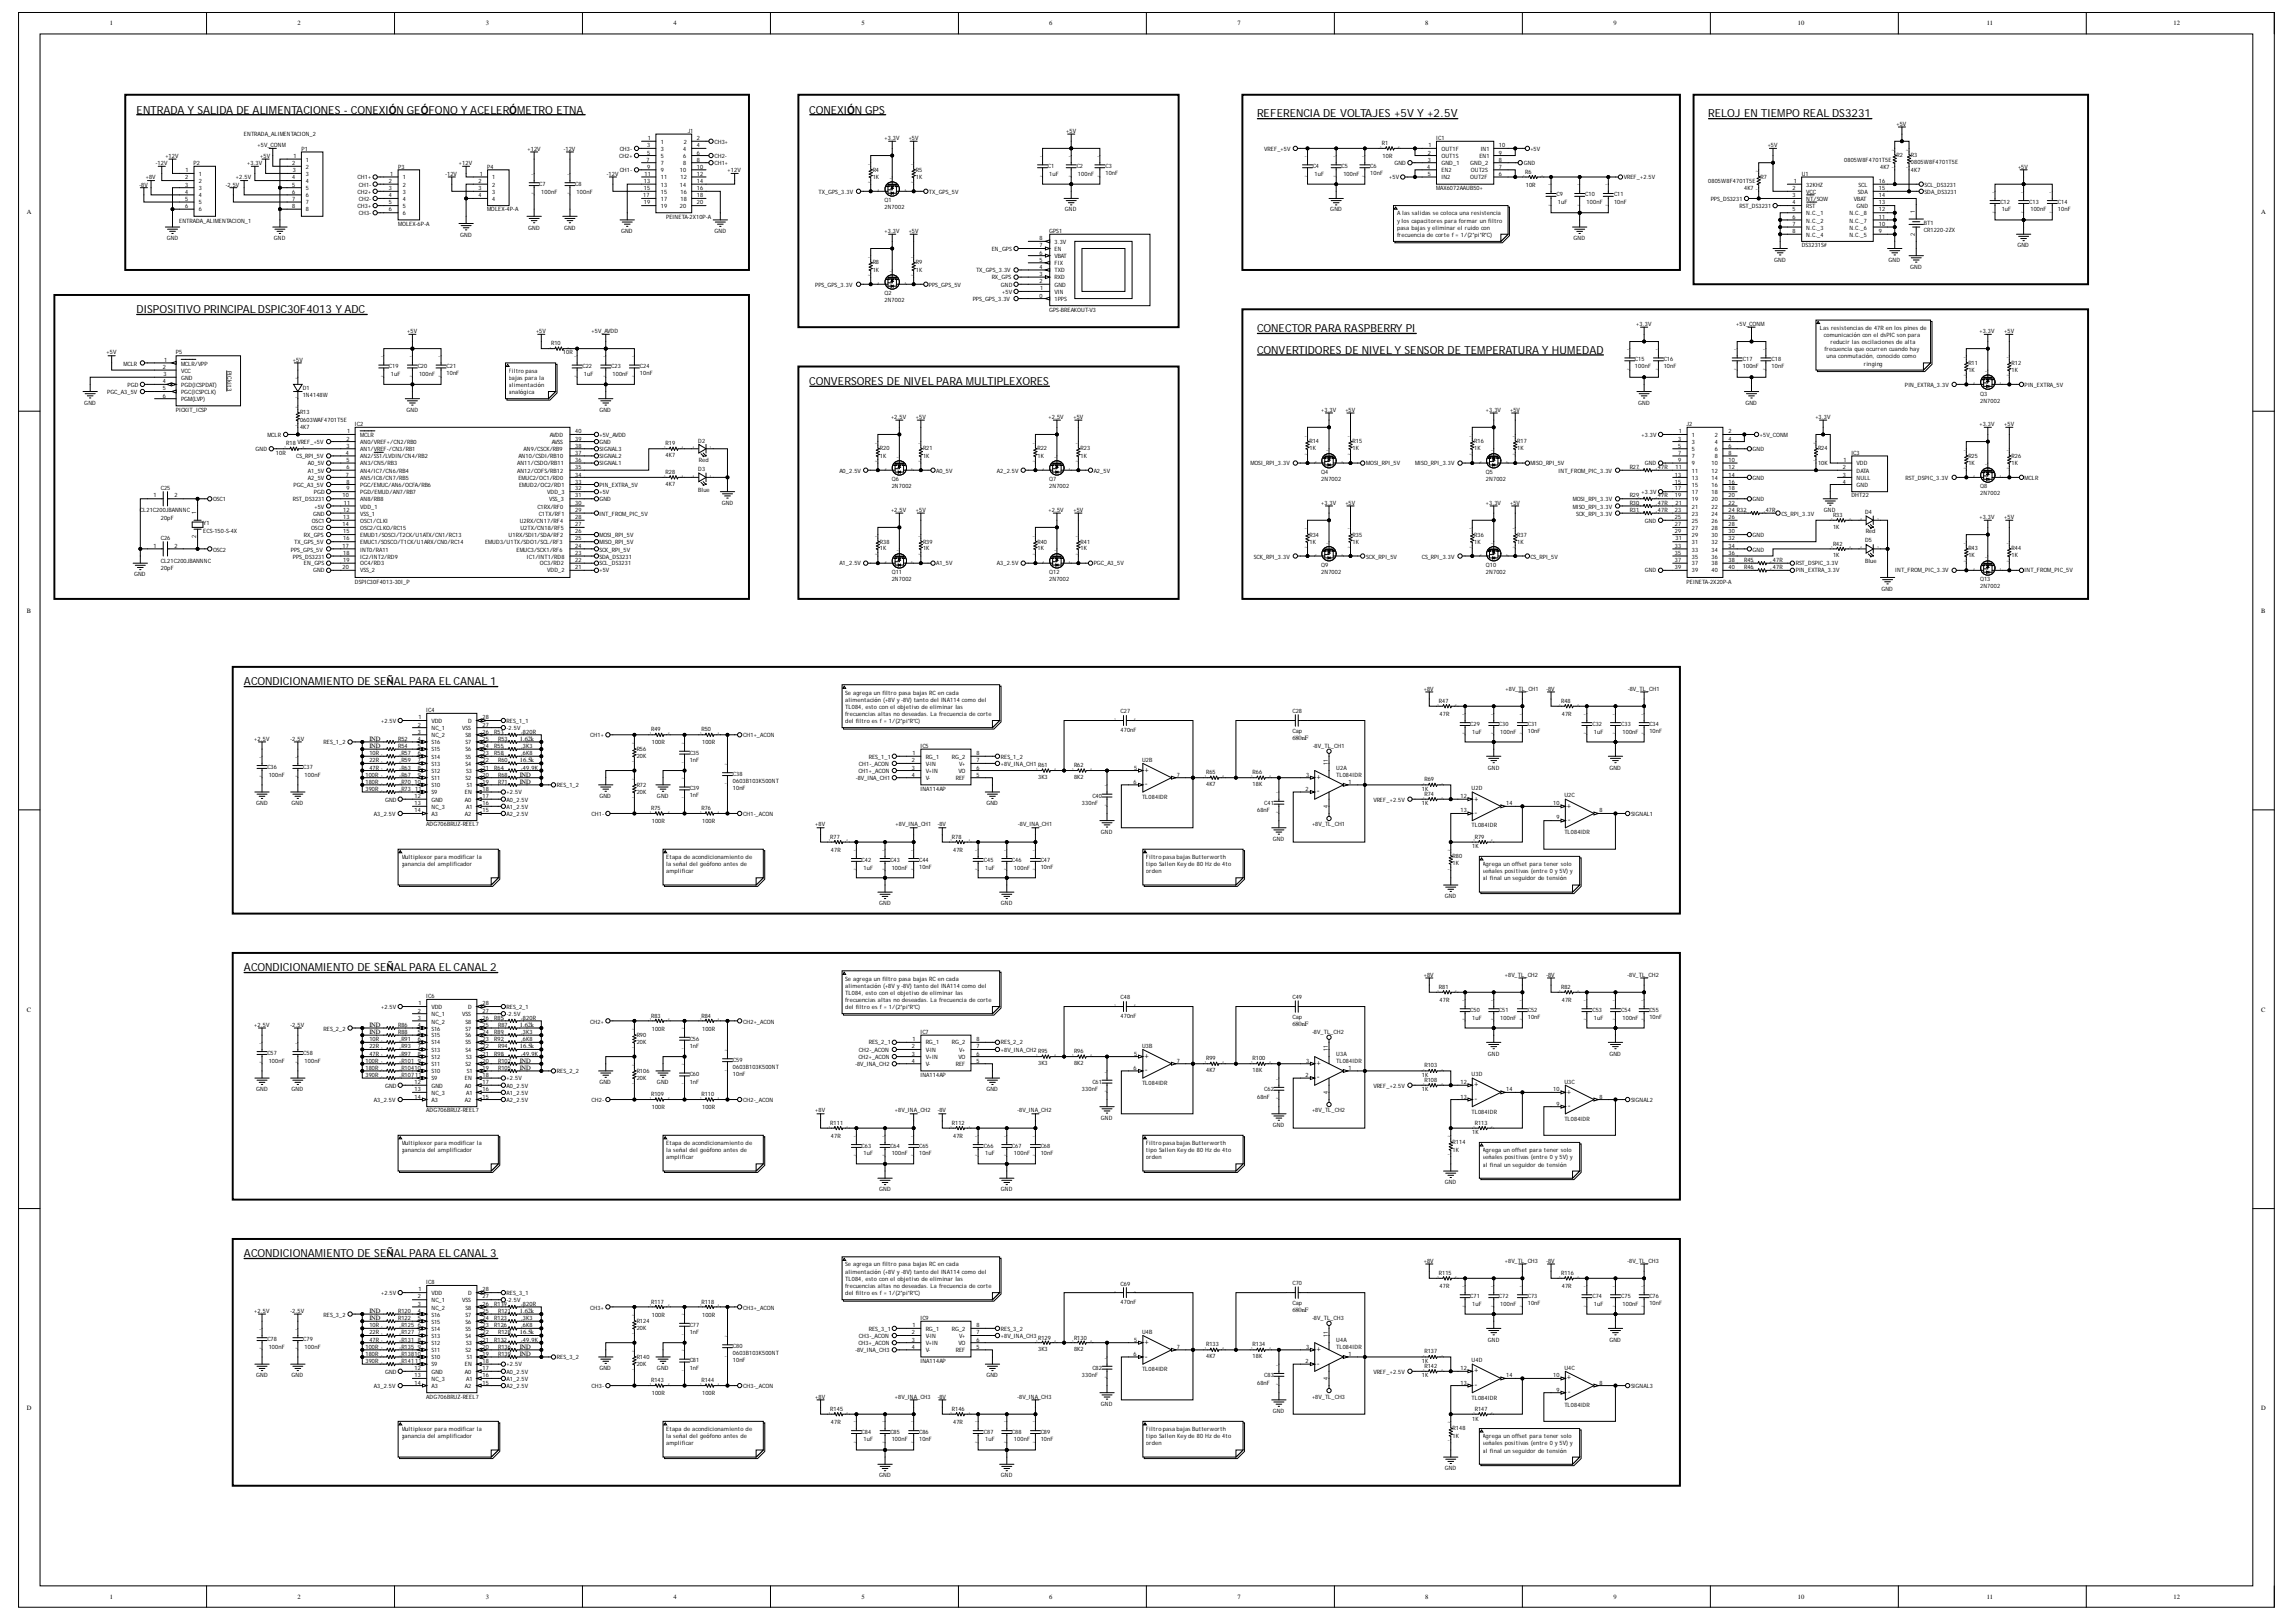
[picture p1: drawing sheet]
<svg xmlns="http://www.w3.org/2000/svg" width="297mm" height="210mm" viewBox="0 0 297 210" stroke-linecap="round" stroke-linejoin="round" font-family="sans-serif">
<defs><g id="words">
<g font-size="1.4">
<text x="17.7" y="14.7">ENTRADA Y SALIDA DE ALIMENTACIONES - CONEXIÓN GEÓFONO Y ACELERÓMETRO ETNA</text>
<text x="104.7" y="14.7">CONEXIÓN GPS</text>
<text x="162.6" y="15.2">REFERENCIA DE VOLTAJES +5V Y +2.5V</text>
<text x="221" y="15.2">RELOJ EN TIEMPO REAL DS3231</text>
<text x="17.7" y="40.5">DISPOSITIVO PRINCIPALDSPIC30F4013 Y ADC</text>
<text x="162.6" y="43">CONECTOR PARA RASPBERRY PI</text>
<text x="162.6" y="45.8">CONVERTIDORES DE NIVEL Y SENSOR DE TEMPERATURA Y HUMEDAD</text>
<text x="104.7" y="49.8">CONVERSORES DE NIVEL PARA MULTIPLEXORES</text>
<text x="31.5" y="88.7">ACONDICIONAMIENTO DE SEÑAL PARA EL CANAL 1</text>
<text x="31.5" y="125.7">ACONDICIONAMIENTO DE SEÑAL PARA EL CANAL 2</text>
<text x="31.5" y="162.7">ACONDICIONAMIENTO DE SEÑAL PARA EL CANAL 3</text>
</g>
<g font-size="1.1">
<text x="148.5" y="101.2" transform="rotate(-180 148.5 101.2)">-</text>
<text x="148.7" y="99.3" transform="rotate(-180 148.7 99.3)">+</text>
<text x="170.9" y="100.3" transform="rotate(-180 170.9 100.3)">+</text>
<text x="170.8" y="102.1" transform="rotate(-180 170.8 102.1)">-</text>
<text x="191.1" y="105" transform="rotate(-180 191.1 105)">-</text>
<text x="191.3" y="103.1" transform="rotate(-180 191.3 103.1)">+</text>
<text x="203.2" y="105.9" transform="rotate(-180 203.2 105.9)">-</text>
<text x="203.3" y="104.1" transform="rotate(-180 203.3 104.1)">+</text>
<text x="148.7" y="136.4" transform="rotate(-180 148.7 136.4)">+</text>
<text x="170.9" y="137.3" transform="rotate(-180 170.9 137.3)">+</text>
<text x="148.5" y="138.2" transform="rotate(-180 148.5 138.2)">-</text>
<text x="170.8" y="139.1" transform="rotate(-180 170.8 139.1)">-</text>
<text x="191.1" y="141.9" transform="rotate(-180 191.1 141.9)">-</text>
<text x="191.3" y="140.1" transform="rotate(-180 191.3 140.1)">+</text>
<text x="203.2" y="142.9" transform="rotate(-180 203.2 142.9)">-</text>
<text x="203.3" y="141" transform="rotate(-180 203.3 141)">+</text>
<text x="148.7" y="173.4" transform="rotate(-180 148.7 173.4)">+</text>
<text x="148.5" y="175.3" transform="rotate(-180 148.5 175.3)">-</text>
<text x="170.8" y="176.2" transform="rotate(-180 170.8 176.2)">-</text>
<text x="170.9" y="174.4" transform="rotate(-180 170.9 174.4)">+</text>
<text x="191.1" y="178.9" transform="rotate(-180 191.1 178.9)">-</text>
<text x="191.3" y="177.1" transform="rotate(-180 191.3 177.1)">+</text>
<text x="203.2" y="179.9" transform="rotate(-180 203.2 179.9)">-</text>
<text x="203.3" y="178" transform="rotate(-180 203.3 178)">+</text>
</g>
<g font-size=".8">
<text x="14.2" y="3.3">1</text>
<text x="38.5" y="3.3">2</text>
<text x="62.8" y="3.3">3</text>
<text x="87.1" y="3.3">4</text>
<text x="111.5" y="3.3">5</text>
<text x="135.7" y="3.3">6</text>
<text x="160.1" y="3.3">7</text>
<text x="184.4" y="3.3">8</text>
<text x="208.7" y="3.3">9</text>
<text x="232.6" y="3.3">10</text>
<text x="257" y="3.3">11</text>
<text x="281.2" y="3.3">12</text>
<text x="31.5" y="17.6">ENTRADA_ALIMENTACION_2</text>
<text x="89" y="17.2">J1</text>
<text x="137.9" y="17.2">+5V</text>
<text x="245.3" y="16.3">+5V</text>
<text x="18.9" y="23.2">+8V</text>
<text x="20.1" y="21.4">-12V</text>
<text x="21.4" y="20.4">+12V</text>
<text x="23.9" y="23.2">2</text>
<text x="24" y="22.3">1</text>
<text x="25" y="21.4">P2</text>
<text x="25.7" y="22.7">1</text>
<text x="25.7" y="23.6">2</text>
<text x="30.5" y="23.2">+2.5V</text>
<text x="32" y="21.4">+3.3V</text>
<text x="33.3" y="19.1">+5V_CONM</text>
<text x="33.7" y="20.4">+5V</text>
<text x="37.8" y="21.4">2</text>
<text x="37.8" y="23.2">4</text>
<text x="37.9" y="22.3">3</text>
<text x="38" y="20.4">1</text>
<text x="39" y="19.5">P1</text>
<text x="39.6" y="20.9">1</text>
<text x="39.6" y="21.9">2</text>
<text x="39.6" y="22.7">3</text>
<text x="39.6" y="23.6">4</text>
<text x="46.3" y="23.2">CH1+</text>
<text x="50.3" y="23.6">2</text>
<text x="50.5" y="22.7">1</text>
<text x="51.5" y="21.9">P3</text>
<text x="52.1" y="23.2">1</text>
<text x="57.6" y="22.7">-12V</text>
<text x="59.4" y="21.4">+12V</text>
<text x="61.9" y="23.6">2</text>
<text x="62.1" y="22.7">1</text>
<text x="63" y="21.9">P4</text>
<text x="63.7" y="23.2">1</text>
<text x="68.3" y="19.5">+12V</text>
<text x="72.9" y="19.5">-12V</text>
<text x="78.5" y="22.7">-12V</text>
<text x="80.1" y="20.4">CH2+</text>
<text x="80.2" y="19.5">CH3-</text>
<text x="80.2" y="22.3">CH1-</text>
<text x="83.3" y="23.6">13</text>
<text x="83.4" y="22.7">11</text>
<text x="83.6" y="20.9">7</text>
<text x="83.7" y="19.1">3</text>
<text x="83.7" y="20">5</text>
<text x="83.7" y="21.9">9</text>
<text x="83.8" y="18.2">1</text>
<text x="85.5" y="18.6">1</text>
<text x="85.5" y="19.5">3</text>
<text x="85.5" y="20.4">5</text>
<text x="85.5" y="21.4">7</text>
<text x="85.5" y="22.3">9</text>
<text x="85.5" y="23.2">11</text>
<text x="88" y="22.3">10</text>
<text x="88" y="23.2">12</text>
<text x="88.4" y="19.5">4</text>
<text x="88.4" y="20.4">6</text>
<text x="88.4" y="21.4">8</text>
<text x="88.5" y="18.6">2</text>
<text x="90.2" y="18.2">2</text>
<text x="90.2" y="19.1">4</text>
<text x="90.2" y="20">6</text>
<text x="90.2" y="20.9">8</text>
<text x="90.2" y="21.9">10</text>
<text x="90.2" y="22.7">12</text>
<text x="90.2" y="23.6">14</text>
<text x="92.4" y="18.6">CH3+</text>
<text x="92.4" y="20.4">CH2-</text>
<text x="92.4" y="21.4">CH1+</text>
<text x="94.1" y="22.3">+12V</text>
<text x="112.9" y="23.1">1K</text>
<text x="112.9" y="22.2">R4</text>
<text x="114.4" y="18.2">+3.3V</text>
<text x="117.6" y="18.2">+5V</text>
<text x="118.5" y="23.1">1K</text>
<text x="118.5" y="22.2">R5</text>
<text x="135.6" y="21.7">C1</text>
<text x="135.7" y="22.7">1uF</text>
<text x="139.3" y="21.7">C2</text>
<text x="139.5" y="22.7">100nF</text>
<text x="143" y="22.6">10nF</text>
<text x="143" y="21.7">C3</text>
<text x="163.6" y="19.5">VREF_+5V</text>
<text x="169.8" y="21.7">C4</text>
<text x="170.1" y="22.7">1uF</text>
<text x="173.5" y="21.7">C5</text>
<text x="173.8" y="22.7">100nF</text>
<text x="177.3" y="22.6">10nF</text>
<text x="177.3" y="21.7">C6</text>
<text x="178.8" y="18.7">R1</text>
<text x="178.9" y="20.4">10R</text>
<text x="179.7" y="23.2">+5V</text>
<text x="180.4" y="21.4">GND</text>
<text x="184.6" y="21.9">4</text>
<text x="184.7" y="20">2</text>
<text x="184.7" y="20.9">3</text>
<text x="184.7" y="22.7">5</text>
<text x="184.8" y="19.1">1</text>
<text x="185.8" y="18.2">IC1</text>
<text x="186.5" y="19.5">OUT1F</text>
<text x="186.5" y="20.4">OUT1S</text>
<text x="186.5" y="21.4">GND_1</text>
<text x="186.5" y="22.3">EN2</text>
<text x="186.5" y="23.2">IN2</text>
<text x="190.2" y="21.4">GND_2</text>
<text x="190.2" y="23.2">OUT2F</text>
<text x="190.3" y="22.3">OUT2S</text>
<text x="191.4" y="20.4">EN1</text>
<text x="191.6" y="19.5">IN1</text>
<text x="193.9" y="19.1">10</text>
<text x="193.9" y="20">9</text>
<text x="193.9" y="20.9">8</text>
<text x="193.9" y="21.9">7</text>
<text x="193.9" y="22.7">6</text>
<text x="197.1" y="21.4">GND</text>
<text x="197.3" y="22.5">R6</text>
<text x="198" y="19.5">+5V</text>
<text x="210.1" y="23.2">VREF_+2.5V</text>
<text x="221" y="23.6">0805W8F4701T5E</text>
<text x="227.8" y="23.1">R7</text>
<text x="228.7" y="19.1">+5V</text>
<text x="232.1" y="23.6">1</text>
<text x="233.1" y="22.7">U1</text>
<text x="238.6" y="20.9">0805W8F4701T5E</text>
<text x="243.1" y="23.6">16</text>
<text x="243.2" y="21.9">4K7</text>
<text x="245.3" y="20.4">R2</text>
<text x="247.2" y="22.2">4K7</text>
<text x="247.2" y="20.4">R3</text>
<text x="247.2" y="21.3">0805W8F4701T5E</text>
<text x="261.1" y="21.9">+5V</text>
<text x="3.5" y="27.7">A</text>
<text x="18" y="24.2">-8V</text>
<text x="23.2" y="28.8">ENTRADA_ALIMENTACION_1</text>
<text x="23.9" y="24.2">3</text>
<text x="23.9" y="25.1">4</text>
<text x="23.9" y="26">5</text>
<text x="23.9" y="26.9">6</text>
<text x="25.7" y="24.6">3</text>
<text x="25.7" y="25.5">4</text>
<text x="25.7" y="26.4">5</text>
<text x="25.7" y="27.4">6</text>
<text x="29.2" y="24.2">-2.5V</text>
<text x="37.8" y="24.2">5</text>
<text x="37.8" y="25.1">6</text>
<text x="37.8" y="26">7</text>
<text x="37.8" y="26.9">8</text>
<text x="39.6" y="24.6">5</text>
<text x="39.6" y="25.5">6</text>
<text x="39.6" y="26.4">7</text>
<text x="39.6" y="27.4">8</text>
<text x="46.3" y="25.1">CH2+</text>
<text x="46.3" y="26.9">CH3+</text>
<text x="46.4" y="24.2">CH1-</text>
<text x="46.4" y="26">CH2-</text>
<text x="46.4" y="27.9">CH3-</text>
<text x="50.3" y="24.6">3</text>
<text x="50.3" y="25.5">4</text>
<text x="50.3" y="26.4">5</text>
<text x="50.3" y="27.4">6</text>
<text x="51.5" y="29.2">MOLEX-6P-A</text>
<text x="52.1" y="24.2">2</text>
<text x="52.1" y="25.1">3</text>
<text x="52.1" y="26">4</text>
<text x="52.1" y="26.9">5</text>
<text x="52.1" y="27.9">6</text>
<text x="61.9" y="24.6">3</text>
<text x="61.9" y="25.5">4</text>
<text x="63" y="27.4">MOLEX-4P-A</text>
<text x="63.7" y="24.2">2</text>
<text x="63.7" y="25.1">3</text>
<text x="63.7" y="26">4</text>
<text x="68.3" y="29.7">GND</text>
<text x="69.8" y="24.1">C7</text>
<text x="70" y="25.1">100nF</text>
<text x="73" y="29.7">GND</text>
<text x="74.4" y="24.1">C8</text>
<text x="74.6" y="25.1">100nF</text>
<text x="83.2" y="25.5">17</text>
<text x="83.3" y="24.6">15</text>
<text x="83.3" y="26.4">19</text>
<text x="85.5" y="24.2">13</text>
<text x="85.5" y="25.1">15</text>
<text x="85.5" y="26">17</text>
<text x="85.5" y="26.9">19</text>
<text x="86.2" y="28.3">PEINETA-2X10P-A</text>
<text x="88" y="24.2">14</text>
<text x="88" y="26.9">20</text>
<text x="88" y="25.1">16</text>
<text x="88" y="26">18</text>
<text x="90.2" y="24.6">16</text>
<text x="90.2" y="25.5">18</text>
<text x="90.2" y="26.4">20</text>
<text x="105.9" y="25.1">TX_GPS_3.3V</text>
<text x="114.4" y="26.2">Q1</text>
<text x="114.4" y="27.1">2N7002</text>
<text x="120.2" y="25.1">TX_GPS_5V</text>
<text x="137.8" y="27.4">GND</text>
<text x="172.1" y="27.4">GND</text>
<text x="180.7" y="27.9">A las salidas se coloca una resistencia</text>
<text x="180.7" y="28.8">y los capacitores para formar un filtro</text>
<text x="180.7" y="29.7">pasa bajas y eliminar el ruido con</text>
<text x="185.8" y="24.6">MAX6072AAUB50+</text>
<text x="197.4" y="24.2">10R</text>
<text x="201.4" y="25.4">C9</text>
<text x="201.5" y="26.4">1uF</text>
<text x="205.1" y="25.4">C10</text>
<text x="205.3" y="26.4">100nF</text>
<text x="208.8" y="26.4">10nF</text>
<text x="208.8" y="25.4">C11</text>
<text x="221.3" y="26">PPS_DS3231</text>
<text x="225.1" y="26.9">RST_DS3231</text>
<text x="225.6" y="24.6">4K7</text>
<text x="231.9" y="24.6">2</text>
<text x="231.9" y="25.5">3</text>
<text x="231.9" y="26.4">4</text>
<text x="231.9" y="27.4">5</text>
<text x="231.9" y="28.3">6</text>
<text x="231.9" y="29.2">7</text>
<text x="233.7" y="24.2">32KHZ</text>
<text x="233.7" y="25.1">VCC</text>
<text x="233.7" y="26">NT/SQW</text>
<text x="233.7" y="26.9">RST</text>
<text x="233.7" y="27.9">N.C._1</text>
<text x="233.7" y="28.8">N.C._2</text>
<text x="233.7" y="29.7">N.C._3</text>
<text x="239.3" y="27.9">N.C._8</text>
<text x="239.3" y="28.8">N.C._7</text>
<text x="239.3" y="29.7">N.C._6</text>
<text x="239.9" y="26">VBAT</text>
<text x="240.2" y="26.9">GND</text>
<text x="240.4" y="25.1">SDA</text>
<text x="240.4" y="24.2">SCL</text>
<text x="243.1" y="24.6">15</text>
<text x="243.1" y="25.5">14</text>
<text x="243.1" y="26.4">13</text>
<text x="243.1" y="27.4">12</text>
<text x="243.1" y="28.3">11</text>
<text x="243.1" y="29.2">10</text>
<text x="247.7" y="27.6" transform="rotate(-90 247.7 27.6)">1</text>
<text x="248.9" y="29.1">BT1</text>
<text x="248.9" y="30">CR1220-2ZX</text>
<text x="249" y="25.1">SDA_DS3231</text>
<text x="249" y="24.2">SCL_DS3231</text>
<text x="258.8" y="26.4">C12</text>
<text x="259" y="27.4">1uF</text>
<text x="262.5" y="26.4">C13</text>
<text x="262.7" y="27.4">100nF</text>
<text x="266.2" y="27.3">10nF</text>
<text x="266.2" y="26.4">C14</text>
<text x="292.5" y="27.7">A</text>
<text x="21.6" y="31.1">GND</text>
<text x="35.4" y="31.1">GND</text>
<text x="59.5" y="30.7">GND</text>
<text x="80.3" y="30.2">GND</text>
<text x="92.4" y="30.2">GND</text>
<text x="112.9" y="35.1">1K</text>
<text x="112.9" y="34.2">R8</text>
<text x="114.4" y="30.2">+3.3V</text>
<text x="117.6" y="30.2">+5V</text>
<text x="118.5" y="35.1">1K</text>
<text x="118.5" y="34.2">R9</text>
<text x="126.3" y="35.2">TX_GPS_3.3V</text>
<text x="128.3" y="32.5">EN_GPS</text>
<text x="134.5" y="35.7">3</text>
<text x="134.5" y="34.8">4</text>
<text x="134.5" y="33.9">5</text>
<text x="134.5" y="32.9">6</text>
<text x="134.5" y="32">7</text>
<text x="134.5" y="31.1">8</text>
<text x="135.7" y="30.2">GPS1</text>
<text x="136.4" y="35.2">TXD</text>
<text x="136.4" y="34.3">FIX</text>
<text x="136.4" y="33.4">VBAT</text>
<text x="136.4" y="32.5">EN</text>
<text x="136.4" y="31.6">3.3V</text>
<text x="180.7" y="30.7">frecuencia de corte f = 1/(2*pi*R*C)</text>
<text x="203.6" y="31.1">GND</text>
<text x="229.5" y="33.9">GND</text>
<text x="231.9" y="30.2">8</text>
<text x="233.1" y="32">DS3231S#</text>
<text x="233.7" y="30.7">N.C._4</text>
<text x="239.3" y="30.7">N.C._5</text>
<text x="243.1" y="30.2">9</text>
<text x="244.3" y="33.9">GND</text>
<text x="247.1" y="34.8">GND</text>
<text x="247.7" y="30.5" transform="rotate(-90 247.7 30.5)">2</text>
<text x="261" y="32">GND</text>
<text x="105.5" y="37.1">PPS_GPS_3.3V</text>
<text x="114.4" y="38.2">Q2</text>
<text x="114.4" y="39.1">2N7002</text>
<text x="120.2" y="37.1">PPS_GPS_5V</text>
<text x="125.8" y="38.9">PPS_GPS_3.3V</text>
<text x="128.3" y="36.2">RX_GPS</text>
<text x="129.5" y="37.1">GND</text>
<text x="129.7" y="38">+5V</text>
<text x="134.5" y="38.5">0</text>
<text x="134.5" y="36.7">2</text>
<text x="134.6" y="37.6">1</text>
<text x="135.7" y="40.4">GPS-BREAKOUT-V3</text>
<text x="136.4" y="38.9">1PPS</text>
<text x="136.4" y="38">VIN</text>
<text x="136.4" y="37.1">GND</text>
<text x="136.4" y="36.2">RXD</text>
<text x="13.8" y="45.9">+5V</text>
<text x="16" y="47.3">MCLR</text>
<text x="21.1" y="47.7">2</text>
<text x="21.2" y="46.8">1</text>
<text x="22.8" y="45.9">P5</text>
<text x="23.4" y="47.3">MCLR/VPP</text>
<text x="29.4" y="48" transform="rotate(90 29.4 48)">PICkit3</text>
<text x="37.9" y="46.8">+5V</text>
<text x="50.3" y="47.6">C19</text>
<text x="52.7" y="43.1">+5V</text>
<text x="54" y="47.6">C20</text>
<text x="57.8" y="47.6">C21</text>
<text x="69.4" y="43.1">+5V</text>
<text x="71.3" y="44.7">R10</text>
<text x="72.8" y="45.9">10R</text>
<text x="75.4" y="47.6">C22</text>
<text x="76.5" y="43.1">+5V_AVDD</text>
<text x="79.1" y="47.6">C23</text>
<text x="82.8" y="47.6">C24</text>
<text x="211.5" y="47.6">100nF</text>
<text x="211.5" y="46.7">C15</text>
<text x="211.7" y="42.2">+3.3V</text>
<text x="215.2" y="47.6">10nF</text>
<text x="215.2" y="46.7">C16</text>
<text x="224.6" y="42.2">+5V_CONM</text>
<text x="225.5" y="47.6">100nF</text>
<text x="225.5" y="46.7">C17</text>
<text x="229.2" y="47.6">10nF</text>
<text x="229.2" y="46.7">C18</text>
<text x="235.5" y="42.7">Las resistencias de 47R en los pines de</text>
<text x="236" y="43.6">comunicación con el dsPIC son para</text>
<text x="236" y="45.4">frecuencia que ocurren cuando hay</text>
<text x="236.3" y="46.4">una conmutación, conocido como</text>
<text x="236.8" y="44.5">reducir las oscilaciones de alta</text>
<text x="241.1" y="47.3">ringing</text>
<text x="254.7" y="47.2">R11</text>
<text x="256.1" y="43.1">+3.3V</text>
<text x="259.3" y="43.1">+5V</text>
<text x="260.2" y="47.2">R12</text>
<text x="10.9" y="52.4">GND</text>
<text x="13.9" y="51">PGC_A3_5V</text>
<text x="16.5" y="50.1">PGD</text>
<text x="21.1" y="49.6">4</text>
<text x="21.1" y="50.5">5</text>
<text x="21.1" y="51.4">6</text>
<text x="21.1" y="48.7">3</text>
<text x="22.8" y="53.3">PICKIT_ICSP</text>
<text x="23.4" y="48.2">VCC</text>
<text x="23.4" y="49.2">GND</text>
<text x="23.4" y="50.1">PGD(ICSPDAT)</text>
<text x="23.4" y="51">PGC(ICSPCLK)</text>
<text x="23.4" y="51.9">PGM(LVP)</text>
<text x="38.8" y="53.6">R13</text>
<text x="39.2" y="50.4">D1</text>
<text x="39.2" y="51.4">1N4148W</text>
<text x="50.6" y="48.7">1uF</text>
<text x="52.6" y="53.3">GND</text>
<text x="54.2" y="48.7">100nF</text>
<text x="57.8" y="48.6">10nF</text>
<text x="65.8" y="48.2">Filtro pasa</text>
<text x="65.8" y="49.2">bajas para la</text>
<text x="65.8" y="50.1">alimentación</text>
<text x="65.8" y="51">analógica</text>
<text x="75.5" y="48.7">1uF</text>
<text x="77.6" y="53.3">GND</text>
<text x="79.2" y="48.7">100nF</text>
<text x="82.8" y="48.6">10nF</text>
<text x="170.9" y="53.3">+3.3V</text>
<text x="174.1" y="53.3">+5V</text>
<text x="192.2" y="53.3">+3.3V</text>
<text x="195.4" y="53.3">+5V</text>
<text x="211.9" y="52.4">GND</text>
<text x="225.8" y="52.4">GND</text>
<text x="246.4" y="50.1">PIN_EXTRA_3.3V</text>
<text x="254.7" y="48.1">1K</text>
<text x="256.2" y="51.2">Q3</text>
<text x="256.2" y="52.1">2N7002</text>
<text x="260.2" y="48.1">1K</text>
<text x="261.9" y="50.1">PIN_EXTRA_5V</text>
<text x="33.1" y="58.4">GND</text>
<text x="34.6" y="56.5">MCLR</text>
<text x="35.7" y="58.9">10R</text>
<text x="37" y="57.6">R18 VREF_+5V</text>
<text x="38.3" y="59.3">CS_RPI_5V</text>
<text x="38.8" y="55.5">4K7</text>
<text x="38.8" y="54.6">0603WAF4701T5E</text>
<text x="44.7" y="58.9">4</text>
<text x="44.8" y="57">2</text>
<text x="44.8" y="57.9">3</text>
<text x="44.8" y="59.8">5</text>
<text x="44.9" y="56.1">1</text>
<text x="45.9" y="55.2">IC2</text>
<text x="46.6" y="56.5">MCLR</text>
<text x="46.6" y="57.4">AN0/VREF+/CN2/RB0</text>
<text x="46.6" y="58.4">AN1/VREF-/CN3/RB1</text>
<text x="46.6" y="59.3">AN2/SS1/LVDIN/CN4/RB2</text>
<text x="67.1" y="59.3">AN10/CSDI/RB10</text>
<text x="67.7" y="58.4">AN9/CSCK/RB9</text>
<text x="71.1" y="56.5">AVDD</text>
<text x="71.4" y="57.4">AVSS</text>
<text x="74.4" y="56.1">40</text>
<text x="74.4" y="57">39</text>
<text x="74.4" y="57.9">38</text>
<text x="74.4" y="58.9">37</text>
<text x="74.4" y="59.8">36</text>
<text x="77.6" y="58.4">SIGNAL3</text>
<text x="77.6" y="59.3">SIGNAL2</text>
<text x="77.6" y="56.5">+5V_AVDD</text>
<text x="77.6" y="57.4">GND</text>
<text x="86.1" y="59.1">4K7</text>
<text x="86.1" y="57.6">R19</text>
<text x="90.3" y="57.3">D2</text>
<text x="90.4" y="59.8">Red</text>
<text x="113.8" y="59.2">1K</text>
<text x="113.8" y="58.3">R20</text>
<text x="115.3" y="54.2">+2.5V</text>
<text x="118.5" y="54.2">+5V</text>
<text x="119.4" y="59.2">1K</text>
<text x="119.4" y="58.3">R21</text>
<text x="134.2" y="59.2">1K</text>
<text x="134.2" y="58.3">R22</text>
<text x="135.7" y="54.2">+2.5V</text>
<text x="138.9" y="54.2">+5V</text>
<text x="139.8" y="59.2">1K</text>
<text x="139.8" y="58.3">R23</text>
<text x="169.4" y="58.3">1K</text>
<text x="169.4" y="57.4">R14</text>
<text x="175" y="58.3">1K</text>
<text x="175" y="57.4">R15</text>
<text x="190.7" y="58.3">1K</text>
<text x="190.7" y="57.4">R16</text>
<text x="196.3" y="58.3">1K</text>
<text x="196.3" y="57.4">R17</text>
<text x="212.4" y="56.5">+3.3V</text>
<text x="217.1" y="57">3</text>
<text x="217.1" y="57.9">5</text>
<text x="217.1" y="58.9">7</text>
<text x="217.1" y="59.8">9</text>
<text x="217.2" y="56.1">1</text>
<text x="218.2" y="55.2">J2</text>
<text x="218.9" y="56.5">1</text>
<text x="218.9" y="57.4">3</text>
<text x="218.9" y="58.4">5</text>
<text x="218.9" y="59.3">7</text>
<text x="221.8" y="56.5">2</text>
<text x="221.8" y="57.4">4</text>
<text x="221.8" y="58.4">6</text>
<text x="221.8" y="59.3">8</text>
<text x="223.6" y="56.1">2</text>
<text x="223.6" y="57">4</text>
<text x="223.6" y="57.9">6</text>
<text x="223.6" y="58.9">8</text>
<text x="223.6" y="59.8">10</text>
<text x="226.7" y="58.4">GND</text>
<text x="227.7" y="56.5">+5V_CONM</text>
<text x="234.9" y="54.2">+3.3V</text>
<text x="235.2" y="58.3">R24</text>
<text x="238.5" y="59.8">1</text>
<text x="239.5" y="58.9">IC3</text>
<text x="254.7" y="59.2">R25</text>
<text x="256.1" y="55.2">+3.3V</text>
<text x="259.3" y="55.2">+5V</text>
<text x="260.2" y="59.2">R26</text>
<text x="19.9" y="64.4">1</text>
<text x="20.8" y="63.4">C25</text>
<text x="22.6" y="64.4">2</text>
<text x="27.6" y="64.9">OSC1</text>
<text x="37.9" y="64.9">RST_DS3231</text>
<text x="38" y="63">PGC_A3_5V</text>
<text x="39.8" y="62.1">A2_5V</text>
<text x="39.8" y="61.2">A1_5V</text>
<text x="39.8" y="60.2">A0_5V</text>
<text x="40.6" y="63.9">PGD</text>
<text x="40.7" y="65.8">+5V</text>
<text x="44.3" y="64.4">10</text>
<text x="44.5" y="65.3">11</text>
<text x="44.7" y="61.7">7</text>
<text x="44.8" y="60.7">6</text>
<text x="44.8" y="62.6">8</text>
<text x="44.8" y="63.4">9</text>
<text x="46.6" y="60.2">AN3/CN5/RB3</text>
<text x="46.6" y="61.2">AN4/IC7/CN6/RB4</text>
<text x="46.6" y="62.1">AN5/IC8/CN7/RB5</text>
<text x="46.6" y="63">PGC/EMUC/AN6/OCFA/RB6</text>
<text x="46.6" y="63.9">PGD/EMUD/AN7/RB7</text>
<text x="46.6" y="64.9">AN8/RB8</text>
<text x="46.6" y="65.8">VDD_1</text>
<text x="66.9" y="60.2">AN11/CSDO/RB11</text>
<text x="66.9" y="61.2">AN12/COFS/RB12</text>
<text x="67.1" y="62.1">EMUC2/OC1/RD0</text>
<text x="67.2" y="63">EMUD2/OC2/RD1</text>
<text x="69.5" y="65.8">C1RX/RF0</text>
<text x="70.8" y="63.9">VDD_3</text>
<text x="71" y="64.9">VSS_3</text>
<text x="74.4" y="60.7">35</text>
<text x="74.4" y="61.7">34</text>
<text x="74.4" y="62.6">33</text>
<text x="74.4" y="63.4">32</text>
<text x="74.4" y="64.4">31</text>
<text x="74.4" y="65.3">30</text>
<text x="77.6" y="60.2">SIGNAL1</text>
<text x="77.6" y="63.9">+5V</text>
<text x="77.6" y="64.9">GND</text>
<text x="77.6" y="63">PIN_EXTRA_5V</text>
<text x="86.1" y="62.8">4K7</text>
<text x="86.1" y="61.3">R28</text>
<text x="90.3" y="63.7">Blue</text>
<text x="90.3" y="61">D3</text>
<text x="93.4" y="65.3">GND</text>
<text x="108.6" y="61.2">A0_2.5V</text>
<text x="115.4" y="62.3">Q6</text>
<text x="115.4" y="63.2">2N7002</text>
<text x="121.1" y="61.2">A0_5V</text>
<text x="129" y="61.2">A2_2.5V</text>
<text x="135.7" y="62.3">Q7</text>
<text x="135.7" y="63.2">2N7002</text>
<text x="141.5" y="61.2">A2_5V</text>
<text x="161.8" y="60.2">MOSI_RPI_3.3V</text>
<text x="170.9" y="61.3">Q4</text>
<text x="170.9" y="62.3">2N7002</text>
<text x="170.9" y="65.3">+3.3V</text>
<text x="174.1" y="65.3">+5V</text>
<text x="176.8" y="60.2">MOSI_RPI_5V</text>
<text x="183.1" y="60.2">MISO_RPI_3.3V</text>
<text x="192.2" y="61.3">Q5</text>
<text x="192.2" y="62.3">2N7002</text>
<text x="192.2" y="65.3">+3.3V</text>
<text x="195.4" y="65.3">+5V</text>
<text x="198" y="60.2">MISO_RPI_5V</text>
<text x="201.6" y="61.2">INT_FROM_PIC_3.3V</text>
<text x="203.5" y="64.9">MOSI_RPI_3.3V</text>
<text x="203.5" y="65.8">MISO_RPI_3.3V</text>
<text x="210.8" y="64.4">R29</text>
<text x="210.8" y="65.3">R30</text>
<text x="210.8" y="60.7">R27</text>
<text x="212.4" y="63.9">+3.3V</text>
<text x="212.8" y="60.2">GND</text>
<text x="214.5" y="64.4">47R</text>
<text x="214.5" y="65.3">47R</text>
<text x="214.5" y="60.7">47R</text>
<text x="216.7" y="61.7">13</text>
<text x="216.7" y="62.6">15</text>
<text x="216.7" y="63.4">17</text>
<text x="216.7" y="64.4">19</text>
<text x="216.8" y="60.7">11</text>
<text x="216.8" y="65.3">21</text>
<text x="218.9" y="60.2">9</text>
<text x="218.9" y="61.2">11</text>
<text x="218.9" y="62.1">13</text>
<text x="218.9" y="63">15</text>
<text x="218.9" y="63.9">17</text>
<text x="218.9" y="64.9">19</text>
<text x="218.9" y="65.8">21</text>
<text x="221.4" y="60.2">10</text>
<text x="221.4" y="61.2">12</text>
<text x="221.4" y="62.1">14</text>
<text x="221.4" y="63">16</text>
<text x="221.4" y="63.9">18</text>
<text x="221.4" y="64.9">20</text>
<text x="221.4" y="65.8">22</text>
<text x="223.6" y="60.7">12</text>
<text x="223.6" y="61.7">14</text>
<text x="223.6" y="62.6">16</text>
<text x="223.6" y="63.4">18</text>
<text x="223.6" y="64.4">20</text>
<text x="223.6" y="65.3">22</text>
<text x="226.7" y="62.1">GND</text>
<text x="226.7" y="64.9">GND</text>
<text x="235.2" y="60.1">10K</text>
<text x="238.4" y="60.7">2</text>
<text x="238.4" y="61.7">3</text>
<text x="238.4" y="62.6">4</text>
<text x="239.5" y="64.4">DHT22</text>
<text x="240.2" y="60.2">VDD</text>
<text x="240.2" y="61.2">DATA</text>
<text x="240.2" y="62.1">NULL</text>
<text x="240.2" y="63">GND</text>
<text x="246.5" y="62.1">RST_DSPIC_3.3V</text>
<text x="254.7" y="60.1">1K</text>
<text x="256.2" y="63.2">Q8</text>
<text x="256.2" y="64.1">2N7002</text>
<text x="260.2" y="60.1">1K</text>
<text x="261.9" y="62.1">MCLR</text>
<text x="18.1" y="66.2">CL21C200JBANNNC</text>
<text x="19.9" y="70.9">1</text>
<text x="20.8" y="67.2">20pF</text>
<text x="20.8" y="69.9">C26</text>
<text x="22.6" y="70.9">2</text>
<text x="25.4" y="69.6" transform="rotate(-90 25.4 69.6)">2</text>
<text x="25.4" y="66.6" transform="rotate(-90 25.4 66.6)">1</text>
<text x="26.3" y="68">Y1</text>
<text x="26.3" y="68.9">ECS-150-S-4X</text>
<text x="27.6" y="71.4">OSC2</text>
<text x="37.6" y="71.4">PPS_GPS_5V</text>
<text x="38.1" y="70.5">TX_GPS_5V</text>
<text x="39.3" y="69.5">RX_GPS</text>
<text x="40.3" y="68.6">OSC2</text>
<text x="40.3" y="67.7">OSC1</text>
<text x="40.5" y="66.7">GND</text>
<text x="44.3" y="68.1">14</text>
<text x="44.3" y="70.9">17</text>
<text x="44.4" y="66.2">12</text>
<text x="44.4" y="67.2">13</text>
<text x="44.4" y="69">15</text>
<text x="44.4" y="69.9">16</text>
<text x="44.4" y="71.8">18</text>
<text x="46.6" y="66.7">VSS_1</text>
<text x="46.6" y="67.7">OSC1/CLKI</text>
<text x="46.6" y="68.6">OSC2/CLKO/RC15</text>
<text x="46.6" y="69.5">EMUD1/SOSCI/T2CK/U1ATX/CN1/RC13</text>
<text x="46.6" y="70.5">EMUC1/SOSCO/T1CK/U1ARX/CN0/RC14</text>
<text x="46.6" y="71.4">INT0/RA11</text>
<text x="62.8" y="70.5">EMUD3/U1TX/SDO1/SCL/RF3</text>
<text x="65.8" y="69.5">U1RX/SDI1/SDA/RF2</text>
<text x="66.8" y="71.4">EMUC3/SCK1/RF6</text>
<text x="67.2" y="67.7">U2RX/CN17/RF4</text>
<text x="67.3" y="68.6">U2TX/CN18/RF5</text>
<text x="69.7" y="66.7">C1TX/RF1</text>
<text x="74.4" y="66.2">29</text>
<text x="74.4" y="67.2">28</text>
<text x="74.4" y="68.1">27</text>
<text x="74.4" y="69">26</text>
<text x="74.4" y="69.9">25</text>
<text x="74.4" y="70.9">24</text>
<text x="74.4" y="71.8">23</text>
<text x="77.6" y="69.5">MOSI_RPI_5V</text>
<text x="77.6" y="70.5">MISO_RPI_5V</text>
<text x="77.6" y="71.4">SCK_RPI_5V</text>
<text x="77.6" y="66.7">INT_FROM_PIC_5V</text>
<text x="113.8" y="71.2">1K</text>
<text x="113.8" y="70.4">R38</text>
<text x="115.3" y="66.2">+2.5V</text>
<text x="118.5" y="66.2">+5V</text>
<text x="119.4" y="71.2">1K</text>
<text x="119.4" y="70.4">R39</text>
<text x="134.2" y="71.2">1K</text>
<text x="134.2" y="70.4">R40</text>
<text x="135.7" y="66.2">+2.5V</text>
<text x="138.9" y="66.2">+5V</text>
<text x="139.8" y="71.2">1K</text>
<text x="139.8" y="70.4">R41</text>
<text x="169.4" y="70.4">1K</text>
<text x="169.4" y="69.4">R34</text>
<text x="175" y="70.4">1K</text>
<text x="175" y="69.4">R35</text>
<text x="190.7" y="70.4">1K</text>
<text x="190.7" y="69.4">R36</text>
<text x="196.3" y="70.4">1K</text>
<text x="196.3" y="69.4">R37</text>
<text x="203.9" y="66.7">SCK_RPI_3.3V</text>
<text x="210.8" y="66.2">R31</text>
<text x="212.8" y="67.7">GND</text>
<text x="214.5" y="66.2">47R</text>
<text x="216.7" y="66.2">23</text>
<text x="216.7" y="67.2">25</text>
<text x="216.7" y="68.1">27</text>
<text x="216.7" y="69">29</text>
<text x="216.7" y="70.9">33</text>
<text x="216.7" y="71.8">35</text>
<text x="216.8" y="69.9">31</text>
<text x="218.9" y="66.7">23</text>
<text x="218.9" y="67.7">25</text>
<text x="218.9" y="68.6">27</text>
<text x="218.9" y="69.5">29</text>
<text x="218.9" y="70.5">31</text>
<text x="218.9" y="71.4">33</text>
<text x="221.4" y="66.7">24</text>
<text x="221.4" y="67.7">26</text>
<text x="221.4" y="68.6">28</text>
<text x="221.4" y="69.5">30</text>
<text x="221.4" y="70.5">32</text>
<text x="221.4" y="71.4">34</text>
<text x="223.6" y="66.2">24 R32</text>
<text x="223.6" y="67.2">26</text>
<text x="223.6" y="68.1">28</text>
<text x="223.6" y="69">30</text>
<text x="223.6" y="69.9">32</text>
<text x="223.6" y="70.9">34</text>
<text x="223.6" y="71.8">36</text>
<text x="226.7" y="69.5">GND</text>
<text x="226.7" y="71.4">GND</text>
<text x="228.4" y="66.2">47R</text>
<text x="230.5" y="66.7">CS_RPI_3.3V</text>
<text x="236" y="66.2">GND</text>
<text x="237.1" y="68.4">1K</text>
<text x="237.1" y="66.9">R33</text>
<text x="237.1" y="70.6">R42</text>
<text x="241.3" y="66.6">D4</text>
<text x="241.3" y="70.2">D5</text>
<text x="241.4" y="69">Red</text>
<text x="254.7" y="71.2">R43</text>
<text x="256.1" y="67.2">+3.3V</text>
<text x="259.3" y="67.2">+5V</text>
<text x="260.2" y="71.2">R44</text>
<text x="17.3" y="74.6">GND</text>
<text x="20.8" y="73.7">20pF</text>
<text x="20.8" y="72.8">CL21C200JBANNNC</text>
<text x="37.9" y="72.3">PPS_DS3231</text>
<text x="39.3" y="73.2">EN_GPS</text>
<text x="40.5" y="74.1">GND</text>
<text x="44.3" y="73.7">20</text>
<text x="44.4" y="72.7">19</text>
<text x="45.9" y="75.5">DSPIC30F4013-30I_P</text>
<text x="46.6" y="72.3">IC2/INT2/RD9</text>
<text x="46.6" y="73.2">OC4/RD3</text>
<text x="46.6" y="74.1">VSS_2</text>
<text x="68.2" y="72.3">IC1/INT1/RD8</text>
<text x="69.9" y="73.2">OC3/RD2</text>
<text x="70.8" y="74.1">VDD_2</text>
<text x="74.4" y="72.7">22</text>
<text x="74.4" y="73.7">21</text>
<text x="77.6" y="74.1">+5V</text>
<text x="77.6" y="72.3">SDA_DS3231</text>
<text x="77.6" y="73.2">SCL_DS3231</text>
<text x="108.6" y="73.2">A1_2.5V</text>
<text x="115.4" y="74.3">Q11</text>
<text x="115.4" y="75.2">2N7002</text>
<text x="121.1" y="73.2">A1_5V</text>
<text x="129" y="73.2">A3_2.5V</text>
<text x="135.7" y="74.3">Q12</text>
<text x="135.7" y="75.2">2N7002</text>
<text x="141.5" y="73.2">PGC_A3_5V</text>
<text x="162.2" y="72.3">SCK_RPI_3.3V</text>
<text x="170.9" y="73.3">Q9</text>
<text x="170.9" y="74.3">2N7002</text>
<text x="176.8" y="72.3">SCK_RPI_5V</text>
<text x="183.9" y="72.3">CS_RPI_3.3V</text>
<text x="192.2" y="73.3">Q10</text>
<text x="192.2" y="74.3">2N7002</text>
<text x="198" y="72.3">CS_RPI_5V</text>
<text x="212.8" y="74.1">GND</text>
<text x="216.7" y="72.7">37</text>
<text x="216.7" y="73.7">39</text>
<text x="218.2" y="75.5">PEINETA-2X20P-A</text>
<text x="218.9" y="72.3">35</text>
<text x="218.9" y="73.2">37</text>
<text x="218.9" y="74.1">39</text>
<text x="221.4" y="72.3">36</text>
<text x="221.4" y="73.2">38</text>
<text x="221.4" y="74.1">40</text>
<text x="223.6" y="72.7">38</text>
<text x="223.6" y="73.7">40</text>
<text x="225.6" y="72.7">R45</text>
<text x="225.6" y="73.7">R46</text>
<text x="229.4" y="72.7">47R</text>
<text x="229.4" y="73.7">47R</text>
<text x="232.3" y="73.2">RST_DSPIC_3.3V</text>
<text x="232.3" y="74.1">PIN_EXTRA_3.3V</text>
<text x="237.1" y="72.1">1K</text>
<text x="241.3" y="72.9">Blue</text>
<text x="243.4" y="76.5">GND</text>
<text x="245.2" y="74.1">INT_FROM_PIC_3.3V</text>
<text x="254.7" y="72.1">1K</text>
<text x="256.2" y="75.2">Q13</text>
<text x="256.2" y="76.1">2N7002</text>
<text x="260.2" y="72.1">1K</text>
<text x="261.9" y="74.1">INT_FROM_PIC_5V</text>
<text x="3.5" y="79.3">B</text>
<text x="292.5" y="79.3">B</text>
<text x="109.4" y="89.9">Se agrega un filtro pasa bajas RC en cada</text>
<text x="184.2" y="89.4">+8V</text>
<text x="194.8" y="89.4">+8V_TL_CH1</text>
<text x="200" y="89.4">-8V</text>
<text x="210.6" y="89.4">-8V_TL_CH1</text>
<text x="32.9" y="95.9">+2.5V</text>
<text x="37.6" y="95.9">-2.5V</text>
<text x="47.8" y="95.9">IND</text>
<text x="49.3" y="93.5">+2.5V</text>
<text x="51.5" y="95.9">R52</text>
<text x="54" y="94">2</text>
<text x="54" y="95">3</text>
<text x="54" y="95.9">4</text>
<text x="54.1" y="93.1">1</text>
<text x="55.1" y="92.2">IC4</text>
<text x="55.8" y="93.5">VDD</text>
<text x="55.8" y="94.4">NC_1</text>
<text x="55.8" y="95.4">NC_2</text>
<text x="59.8" y="94.4">VSS</text>
<text x="60.2" y="95.4">S8</text>
<text x="60.6" y="93.5">D</text>
<text x="62.4" y="93.1">28</text>
<text x="62.4" y="94">27</text>
<text x="62.4" y="95">26</text>
<text x="62.4" y="95.9">25</text>
<text x="63.9" y="95">R51</text>
<text x="64.4" y="95.9">R53</text>
<text x="65.5" y="94.4">-2.5V</text>
<text x="65.5" y="93.5">RES_1_1</text>
<text x="67.2" y="95.9">1.62k</text>
<text x="67.7" y="95">820R</text>
<text x="76.4" y="95.4">CH1+</text>
<text x="84.2" y="94.6">R49</text>
<text x="90.7" y="94.6">R50</text>
<text x="96.2" y="95.4">CH1+_ACON</text>
<text x="109.4" y="90.8">alimentación (+8V y -8V) tanto del INA114 como del</text>
<text x="109.4" y="91.7">TL084, esto con el objetivo de eliminar las</text>
<text x="109.4" y="92.7">frecuencias altas no deseadas. La frecuencia de corte</text>
<text x="109.4" y="93.5">del filtro es f = 1/(2*pi*R*C)</text>
<text x="145" y="94.8">470nF</text>
<text x="145" y="92.3">C27</text>
<text x="167.2" y="95.8">680nF</text>
<text x="167.2" y="92.2">C28</text>
<text x="167.2" y="94.9">Cap</text>
<text x="186.1" y="91">R47</text>
<text x="186.2" y="92.7">47R</text>
<text x="190.2" y="93.9">C29</text>
<text x="190.5" y="95">1uF</text>
<text x="193.9" y="93.9">C30</text>
<text x="194.1" y="95">100nF</text>
<text x="197.6" y="94.9">10nF</text>
<text x="197.6" y="93.9">C31</text>
<text x="202" y="91">R48</text>
<text x="202" y="92.7">47R</text>
<text x="206" y="93.9">C32</text>
<text x="206.2" y="95">1uF</text>
<text x="209.7" y="93.9">C33</text>
<text x="209.9" y="95">100nF</text>
<text x="213.4" y="94.9">10nF</text>
<text x="213.4" y="93.9">C34</text>
<text x="34.6" y="99.5">C36</text>
<text x="34.8" y="100.5">100nF</text>
<text x="39.2" y="99.5">C37</text>
<text x="39.4" y="100.5">100nF</text>
<text x="41.9" y="96.3">RES_1_2</text>
<text x="47.3" y="100.5">100R</text>
<text x="47.3" y="101.5">180R</text>
<text x="47.8" y="96.8">IND</text>
<text x="47.8" y="98.7">22R</text>
<text x="47.8" y="97.7">10R</text>
<text x="47.8" y="99.6">47R</text>
<text x="51.5" y="96.8">R54</text>
<text x="51.9" y="98.7">R59</text>
<text x="51.9" y="97.7">R57</text>
<text x="51.9" y="99.6">R63</text>
<text x="51.9" y="100.5">R67</text>
<text x="51.9" y="101.5">R70</text>
<text x="53.6" y="101.5">10</text>
<text x="54" y="96.8">5</text>
<text x="54" y="97.7">6</text>
<text x="54" y="98.7">7</text>
<text x="54" y="99.6">8</text>
<text x="54" y="100.5">9</text>
<text x="55.8" y="96.3">S16</text>
<text x="55.8" y="97.2">S15</text>
<text x="55.8" y="98.2">S14</text>
<text x="55.8" y="99.1">S13</text>
<text x="55.8" y="100">S12</text>
<text x="55.8" y="101">S11</text>
<text x="55.8" y="101.9">S10</text>
<text x="60.2" y="96.3">S7</text>
<text x="60.2" y="97.2">S6</text>
<text x="60.2" y="98.2">S5</text>
<text x="60.2" y="99.1">S4</text>
<text x="60.2" y="101">S2</text>
<text x="60.3" y="100">S3</text>
<text x="60.4" y="101.9">S1</text>
<text x="62.4" y="96.8">24</text>
<text x="62.4" y="97.7">23</text>
<text x="62.4" y="98.7">22</text>
<text x="62.4" y="99.6">21</text>
<text x="62.4" y="100.5">20</text>
<text x="62.4" y="101.5">19</text>
<text x="63.9" y="96.8">R55</text>
<text x="63.9" y="97.7">R58</text>
<text x="63.9" y="99.6">R64</text>
<text x="64.4" y="98.7">R60</text>
<text x="64.4" y="100.5">R68</text>
<text x="64.4" y="101.5">R71</text>
<text x="67.2" y="98.7">16.5k</text>
<text x="67.2" y="100.5">IND</text>
<text x="67.2" y="101.5">IND</text>
<text x="67.7" y="96.8">3K3</text>
<text x="67.7" y="97.7">6K8</text>
<text x="67.7" y="99.6">49.9K</text>
<text x="72.1" y="101.9">RES_1_2</text>
<text x="82.4" y="98.1">20K</text>
<text x="82.4" y="97.1">R56</text>
<text x="82.4" y="101.8">R72</text>
<text x="84.3" y="96.3">100R</text>
<text x="89.2" y="98.6">1nF</text>
<text x="89.2" y="97.7">C35</text>
<text x="90.8" y="96.3">100R</text>
<text x="94.8" y="100.4">C38</text>
<text x="94.8" y="101.3">0603B103K500NT</text>
<text x="110.7" y="101">-8V_INA_CH1</text>
<text x="111" y="100">CH1+_ACON</text>
<text x="111.1" y="99.1">CH1-_ACON</text>
<text x="112.4" y="98.2">RES_1_1</text>
<text x="118" y="98.7">2</text>
<text x="118" y="99.6">3</text>
<text x="118" y="100.5">4</text>
<text x="118.1" y="97.7">1</text>
<text x="119.1" y="96.8">IC5</text>
<text x="119.8" y="98.2">RG_1</text>
<text x="119.8" y="99.1">V-IN</text>
<text x="119.8" y="100">V+IN</text>
<text x="119.8" y="101">V-</text>
<text x="123.1" y="98.2">RG_2</text>
<text x="123.6" y="101">REF</text>
<text x="124" y="100">VO</text>
<text x="124.1" y="99.1">V+</text>
<text x="126.4" y="97.7">8</text>
<text x="126.4" y="98.7">7</text>
<text x="126.4" y="99.6">6</text>
<text x="126.4" y="100.5">5</text>
<text x="129.5" y="99.1">+8V_INA_CH1 R61</text>
<text x="129.5" y="98.2">RES_1_2</text>
<text x="134.3" y="100.8">3K3</text>
<text x="139" y="100.8">8K2</text>
<text x="139" y="99.3">R62</text>
<text x="146.7" y="101.5">6</text>
<text x="146.7" y="99.6">5</text>
<text x="147.8" y="98.6">U2B</text>
<text x="152.2" y="100.5">7</text>
<text x="156" y="101.7">4K7</text>
<text x="156" y="100.2">R65</text>
<text x="162" y="101.7">18K</text>
<text x="162" y="100.2">R66</text>
<text x="169" y="100.5">3</text>
<text x="169.8" y="96.8">-8V_TL_CH1</text>
<text x="171.8" y="99" transform="rotate(-90 171.8 99)">11</text>
<text x="172.9" y="99.6">U2A</text>
<text x="172.9" y="100.5">TL084IDR</text>
<text x="174.5" y="101.5">1</text>
<text x="184.3" y="101.1">R69</text>
<text x="192.5" y="99.6">GND</text>
<text x="208.2" y="99.6">GND</text>
<text x="33.2" y="104.2">GND</text>
<text x="37.7" y="104.2">GND</text>
<text x="47.3" y="102.4">390R</text>
<text x="48.4" y="105.6">A3_2.5V</text>
<text x="49.8" y="103.7">GND</text>
<text x="51.9" y="102.4">R73</text>
<text x="53.6" y="103.3">12</text>
<text x="53.6" y="104.2">13</text>
<text x="53.6" y="105.1">14</text>
<text x="53.7" y="102.4">11</text>
<text x="55.1" y="106.9">ADG706BRUZ-REEL7</text>
<text x="55.8" y="102.8">S9</text>
<text x="55.8" y="103.7">GND</text>
<text x="55.8" y="104.7">NC_3</text>
<text x="55.8" y="105.6">A3</text>
<text x="60.1" y="102.8">EN</text>
<text x="60.1" y="103.7">A0</text>
<text x="60.1" y="105.6">A2</text>
<text x="60.3" y="104.7">A1</text>
<text x="62.4" y="102.4">18</text>
<text x="62.4" y="103.3">17</text>
<text x="62.4" y="104.2">16</text>
<text x="62.4" y="105.1">15</text>
<text x="65.5" y="103.7">A0_2.5V</text>
<text x="65.5" y="104.7">A1_2.5V</text>
<text x="65.5" y="105.6">A2_2.5V</text>
<text x="65.5" y="102.8">+2.5V</text>
<text x="76.5" y="105.6">CH1-</text>
<text x="77.6" y="103.3">GND</text>
<text x="82.4" y="102.7">20K</text>
<text x="84.2" y="104.8">R75</text>
<text x="84.3" y="106.5">100R</text>
<text x="85" y="103.3">GND</text>
<text x="89.2" y="103.1">1nF</text>
<text x="89.2" y="102.2">C39</text>
<text x="90.7" y="104.8">R76</text>
<text x="90.8" y="106.5">100R</text>
<text x="94.8" y="102.2">10nF</text>
<text x="96.2" y="105.6">CH1-_ACON</text>
<text x="105.5" y="106.9">+8V</text>
<text x="115.9" y="106.9">+8V_INA_CH1</text>
<text x="119.1" y="102.4">INA114AP</text>
<text x="121.3" y="106.9">-8V</text>
<text x="127.6" y="104.2">GND</text>
<text x="131.7" y="106.9">-8V_INA_CH1</text>
<text x="140" y="104.2">330nF</text>
<text x="141.3" y="103.3">C40</text>
<text x="142.4" y="107.9">GND</text>
<text x="147.8" y="103.4">TL084IDR</text>
<text x="162.6" y="105.1">68nF</text>
<text x="163.6" y="104.2">C41</text>
<text x="168.9" y="102.4">2</text>
<text x="169.7" y="106.9">+8V_TL_CH1</text>
<text x="171.8" y="104.6" transform="rotate(-90 171.8 104.6)">4</text>
<text x="177.7" y="103.7">VREF_+2.5V</text>
<text x="183.9" y="102.4">1K</text>
<text x="183.9" y="104.2">1K</text>
<text x="184.3" y="103">R74</text>
<text x="188.9" y="105.1">13</text>
<text x="188.9" y="103.3">12</text>
<text x="190.4" y="102.2">U2D</text>
<text x="190.4" y="107">TL084IDR</text>
<text x="194.9" y="104.2">14</text>
<text x="200.9" y="104.2">10</text>
<text x="201.4" y="106">9</text>
<text x="202.4" y="103.1">U2C</text>
<text x="202.4" y="108">TL084IDR</text>
<text x="207" y="105.1">8</text>
<text x="211" y="105.6">SIGNAL1</text>
<text x="51.9" y="111.2">Multiplexor para modificar la</text>
<text x="51.9" y="112.1">ganancia del amplificador</text>
<text x="86.2" y="111.2">Etapa de acondicionamiento de</text>
<text x="86.2" y="112.1">la señal del geófono antes de</text>
<text x="86.2" y="113">amplificar</text>
<text x="107.4" y="108.6">R77</text>
<text x="107.5" y="110.2">47R</text>
<text x="111.5" y="111.5">C42</text>
<text x="111.7" y="112.5">1uF</text>
<text x="115.2" y="111.5">C43</text>
<text x="115.4" y="112.5">100nF</text>
<text x="118.9" y="112.4">10nF</text>
<text x="118.9" y="111.5">C44</text>
<text x="123.1" y="108.6">R78</text>
<text x="123.3" y="110.2">47R</text>
<text x="127.3" y="111.5">C45</text>
<text x="127.5" y="112.5">1uF</text>
<text x="130.9" y="111.5">C46</text>
<text x="131.2" y="112.5">100nF</text>
<text x="134.6" y="112.4">10nF</text>
<text x="134.6" y="111.5">C47</text>
<text x="148.3" y="111.2">Filtro pasa bajas Butterworth</text>
<text x="148.3" y="112.1">tipo Sallen Key de 80 Hz de 4to</text>
<text x="148.3" y="113">orden</text>
<text x="164.7" y="108.8">GND</text>
<text x="187.9" y="111.9">1K</text>
<text x="187.9" y="111.1">R80</text>
<text x="190.5" y="109.7">1K</text>
<text x="190.8" y="108.6">R79</text>
<text x="191.8" y="112.1">Agrega un offset para tener solo</text>
<text x="191.8" y="113">señales positivas (entre 0 y 5V) y</text>
<text x="191.8" y="113.9">al final un seguidor de tensión</text>
<text x="113.8" y="117.2">GND</text>
<text x="129.5" y="117.2">GND</text>
<text x="186.9" y="116.2">GND</text>
<text x="3.5" y="130.9">C</text>
<text x="49.3" y="130.6">+2.5V</text>
<text x="54" y="131">2</text>
<text x="54" y="132">3</text>
<text x="54.1" y="130.1">1</text>
<text x="55.1" y="129.2">IC6</text>
<text x="55.8" y="130.6">VDD</text>
<text x="55.8" y="131.5">NC_1</text>
<text x="59.8" y="131.5">VSS</text>
<text x="60.6" y="130.6">D</text>
<text x="62.4" y="130.1">28</text>
<text x="62.4" y="131">27</text>
<text x="62.4" y="132">26</text>
<text x="63.9" y="132">R85</text>
<text x="65.5" y="131.5">-2.5V</text>
<text x="65.5" y="130.6">RES_2_1</text>
<text x="67.7" y="132">820R</text>
<text x="84.2" y="131.7">R83</text>
<text x="90.7" y="131.7">R84</text>
<text x="109.4" y="126.9">Se agrega un filtro pasa bajas RC en cada</text>
<text x="109.4" y="127.8">alimentación (+8V y -8V) tanto del INA114 como del</text>
<text x="109.4" y="128.7">TL084, esto con el objetivo de eliminar las</text>
<text x="109.4" y="129.7">frecuencias altas no deseadas. La frecuencia de corte</text>
<text x="109.4" y="130.6">del filtro es f = 1/(2*pi*R*C)</text>
<text x="145" y="131.8">470nF</text>
<text x="145" y="129.3">C48</text>
<text x="167.2" y="129.3">C49</text>
<text x="167.2" y="131.9">Cap</text>
<text x="184.2" y="126.4">+8V</text>
<text x="186.1" y="128">R81</text>
<text x="186.2" y="129.7">47R</text>
<text x="190.2" y="130.9">C50</text>
<text x="190.5" y="132">1uF</text>
<text x="193.9" y="130.9">C51</text>
<text x="194.1" y="132">100nF</text>
<text x="194.7" y="126.4">+8V_TL_CH2</text>
<text x="197.6" y="131.9">10nF</text>
<text x="197.6" y="130.9">C52</text>
<text x="200" y="126.4">-8V</text>
<text x="202" y="128">R82</text>
<text x="202" y="129.7">47R</text>
<text x="206" y="130.9">C53</text>
<text x="206.2" y="132">1uF</text>
<text x="209.7" y="130.9">C54</text>
<text x="209.9" y="132">100nF</text>
<text x="210.5" y="126.4">-8V_TL_CH2</text>
<text x="213.4" y="131.9">10nF</text>
<text x="213.4" y="130.9">C55</text>
<text x="292.5" y="130.9">C</text>
<text x="32.9" y="132.9">+2.5V</text>
<text x="34.6" y="136.5">C57</text>
<text x="34.8" y="137.5">100nF</text>
<text x="37.6" y="132.9">-2.5V</text>
<text x="39.2" y="136.5">C58</text>
<text x="39.4" y="137.5">100nF</text>
<text x="41.9" y="133.4">RES_2_2</text>
<text x="47.3" y="137.5">100R</text>
<text x="47.8" y="133.8">IND</text>
<text x="47.8" y="132.9">IND</text>
<text x="47.8" y="135.7">22R</text>
<text x="47.8" y="134.7">10R</text>
<text x="47.8" y="136.6">47R</text>
<text x="51.5" y="133.8">R88</text>
<text x="51.5" y="132.9">R86</text>
<text x="51.9" y="135.7">R93</text>
<text x="51.9" y="134.7">R91</text>
<text x="51.9" y="136.6">R97</text>
<text x="51.9" y="137.5">R101</text>
<text x="54" y="132.9">4</text>
<text x="54" y="133.8">5</text>
<text x="54" y="134.7">6</text>
<text x="54" y="135.7">7</text>
<text x="54" y="136.6">8</text>
<text x="54" y="137.5">9</text>
<text x="55.8" y="132.5">NC_2</text>
<text x="55.8" y="133.4">S16</text>
<text x="55.8" y="134.2">S15</text>
<text x="55.8" y="135.2">S14</text>
<text x="55.8" y="136.1">S13</text>
<text x="55.8" y="137">S12</text>
<text x="55.8" y="138">S11</text>
<text x="60.2" y="132.5">S8</text>
<text x="60.2" y="133.4">S7</text>
<text x="60.2" y="134.2">S6</text>
<text x="60.2" y="135.2">S5</text>
<text x="60.2" y="136.1">S4</text>
<text x="60.2" y="138">S2</text>
<text x="60.3" y="137">S3</text>
<text x="62.4" y="132.9">25</text>
<text x="62.4" y="133.8">24</text>
<text x="62.4" y="134.7">23</text>
<text x="62.4" y="135.7">22</text>
<text x="62.4" y="136.6">21</text>
<text x="62.4" y="137.5">20</text>
<text x="63.9" y="133.8">R89</text>
<text x="63.9" y="134.7">R92</text>
<text x="63.9" y="136.6">R98</text>
<text x="64.4" y="132.9">R87</text>
<text x="64.4" y="135.7">R94</text>
<text x="64.4" y="137.5">R102</text>
<text x="67.2" y="132.9">1.62k</text>
<text x="67.2" y="135.7">16.5k</text>
<text x="67.2" y="137.5">IND</text>
<text x="67.7" y="133.8">3K3</text>
<text x="67.7" y="134.7">6K8</text>
<text x="67.7" y="136.6">49.9K</text>
<text x="76.4" y="132.5">CH2+</text>
<text x="82.4" y="135.1">20K</text>
<text x="82.4" y="134.2">R90</text>
<text x="84.3" y="133.4">100R</text>
<text x="89.2" y="135.6">1nF</text>
<text x="89.2" y="134.7">C56</text>
<text x="90.8" y="133.4">100R</text>
<text x="94.8" y="137.4">C59</text>
<text x="96.2" y="132.5">CH2+_ACON</text>
<text x="110.6" y="138">-8V_INA_CH2</text>
<text x="111" y="137">CH2+_ACON</text>
<text x="111.1" y="136.1">CH2-_ACON</text>
<text x="112.4" y="135.2">RES_2_1</text>
<text x="118" y="135.7">2</text>
<text x="118" y="136.6">3</text>
<text x="118" y="137.5">4</text>
<text x="118.1" y="134.7">1</text>
<text x="119.1" y="133.8">IC7</text>
<text x="119.8" y="135.2">RG_1</text>
<text x="119.8" y="136.1">V-IN</text>
<text x="119.8" y="137">V+IN</text>
<text x="119.8" y="138">V-</text>
<text x="123.1" y="135.2">RG_2</text>
<text x="123.6" y="138">REF</text>
<text x="124" y="137">VO</text>
<text x="124.1" y="136.1">V+</text>
<text x="126.4" y="134.7">8</text>
<text x="126.4" y="135.7">7</text>
<text x="126.4" y="136.6">6</text>
<text x="126.4" y="137.5">5</text>
<text x="129.5" y="136.1">+8V_INA_CH2 R95</text>
<text x="129.5" y="135.2">RES_2_2</text>
<text x="134.3" y="137.8">3K3</text>
<text x="139" y="137.8">8K2</text>
<text x="139" y="136.3">R96</text>
<text x="146.7" y="136.6">5</text>
<text x="147.8" y="135.6">U3B</text>
<text x="152.2" y="137.5">7</text>
<text x="156" y="137.2">R99</text>
<text x="162" y="137.2">R100</text>
<text x="167.2" y="132.8">680nF</text>
<text x="169" y="137.5">3</text>
<text x="169.7" y="133.8">-8V_TL_CH2</text>
<text x="171.8" y="136" transform="rotate(-90 171.8 136)">11</text>
<text x="172.9" y="136.6">U3A</text>
<text x="172.9" y="137.5">TL084IDR</text>
<text x="192.5" y="136.6">GND</text>
<text x="208.2" y="136.6">GND</text>
<text x="33.2" y="141.3">GND</text>
<text x="37.7" y="141.3">GND</text>
<text x="47.3" y="138.5">180R</text>
<text x="47.3" y="139.4">390R</text>
<text x="48.4" y="142.6">A3_2.5V</text>
<text x="49.8" y="140.7">GND</text>
<text x="51.9" y="138.5">R10410</text>
<text x="51.9" y="139.4">R10711</text>
<text x="53.6" y="140.3">12</text>
<text x="53.6" y="141.3">13</text>
<text x="53.6" y="142.2">14</text>
<text x="55.1" y="144">ADG706BRUZ-REEL7</text>
<text x="55.8" y="138.9">S10</text>
<text x="55.8" y="139.8">S9</text>
<text x="55.8" y="140.7">GND</text>
<text x="55.8" y="141.7">NC_3</text>
<text x="55.8" y="142.6">A3</text>
<text x="60.1" y="139.8">EN</text>
<text x="60.1" y="140.7">A0</text>
<text x="60.1" y="142.6">A2</text>
<text x="60.3" y="141.7">A1</text>
<text x="60.4" y="138.9">S1</text>
<text x="62.4" y="138.5">19</text>
<text x="62.4" y="139.4">18</text>
<text x="62.4" y="140.3">17</text>
<text x="62.4" y="141.3">16</text>
<text x="62.4" y="142.2">15</text>
<text x="64.4" y="138.5">R105</text>
<text x="65.5" y="140.7">A0_2.5V</text>
<text x="65.5" y="141.7">A1_2.5V</text>
<text x="65.5" y="142.6">A2_2.5V</text>
<text x="65.5" y="139.8">+2.5V</text>
<text x="67.2" y="138.5">IND</text>
<text x="72.1" y="138.9">RES_2_2</text>
<text x="76.5" y="142.6">CH2-</text>
<text x="77.6" y="140.3">GND</text>
<text x="82.4" y="139.7">20K</text>
<text x="82.4" y="138.8">R106</text>
<text x="84.2" y="141.8">R109</text>
<text x="84.3" y="143.5">100R</text>
<text x="85" y="140.3">GND</text>
<text x="89.2" y="140.2">1nF</text>
<text x="89.2" y="139.3">C60</text>
<text x="90.7" y="141.8">R110</text>
<text x="90.8" y="143.5">100R</text>
<text x="94.8" y="139.3">10nF</text>
<text x="94.8" y="138.4">0603B103K500NT</text>
<text x="96.2" y="142.6">CH2-_ACON</text>
<text x="105.5" y="144">+8V</text>
<text x="115.8" y="144">+8V_INA_CH2</text>
<text x="119.1" y="139.4">INA114AP</text>
<text x="121.3" y="144">-8V</text>
<text x="127.6" y="141.3">GND</text>
<text x="131.6" y="144">-8V_INA_CH2</text>
<text x="140" y="141.3">330nF</text>
<text x="141.3" y="140.3">C61</text>
<text x="146.7" y="138.5">6</text>
<text x="147.8" y="140.4">TL084IDR</text>
<text x="156" y="138.7">4K7</text>
<text x="162" y="138.7">18K</text>
<text x="162.6" y="142.2">68nF</text>
<text x="163.6" y="141.3">C62</text>
<text x="168.9" y="139.4">2</text>
<text x="169.7" y="144">+8V_TL_CH2</text>
<text x="171.8" y="141.6" transform="rotate(-90 171.8 141.6)">4</text>
<text x="174.5" y="138.5">1</text>
<text x="177.7" y="140.7">VREF_+2.5V</text>
<text x="183.9" y="139.4">1K</text>
<text x="183.9" y="141.3">1K</text>
<text x="184.3" y="138.1">R103</text>
<text x="184.3" y="140">R108</text>
<text x="188.9" y="142.2">13</text>
<text x="188.9" y="140.3">12</text>
<text x="190.4" y="139.3">U3D</text>
<text x="194.9" y="141.3">14</text>
<text x="200.9" y="141.3">10</text>
<text x="201.4" y="143.1">9</text>
<text x="202.4" y="140.2">U3C</text>
<text x="207" y="142.2">8</text>
<text x="211" y="142.6">SIGNAL2</text>
<text x="51.9" y="148.2">Multiplexor para modificar la</text>
<text x="51.9" y="149.1">ganancia del amplificador</text>
<text x="86.2" y="148.2">Etapa de acondicionamiento de</text>
<text x="86.2" y="149.1">la señal del geófono antes de</text>
<text x="107.4" y="145.6">R111</text>
<text x="107.5" y="147.2">47R</text>
<text x="111.5" y="148.5">C63</text>
<text x="111.7" y="149.5">1uF</text>
<text x="115.2" y="148.5">C64</text>
<text x="115.4" y="149.5">100nF</text>
<text x="118.9" y="149.4">10nF</text>
<text x="118.9" y="148.5">C65</text>
<text x="123.1" y="145.6">R112</text>
<text x="123.3" y="147.2">47R</text>
<text x="127.3" y="148.5">C66</text>
<text x="127.5" y="149.5">1uF</text>
<text x="130.9" y="148.5">C67</text>
<text x="131.2" y="149.5">100nF</text>
<text x="134.6" y="149.4">10nF</text>
<text x="134.6" y="148.5">C68</text>
<text x="142.4" y="144.9">GND</text>
<text x="148.3" y="148.2">Filtro pasa bajas Butterworth</text>
<text x="148.3" y="149.1">tipo Sallen Key de 80 Hz de 4to</text>
<text x="164.7" y="145.8">GND</text>
<text x="187.9" y="149">1K</text>
<text x="187.9" y="148.1">R114</text>
<text x="190.4" y="144.1">TL084IDR</text>
<text x="190.5" y="146.7">1K</text>
<text x="190.8" y="145.6">R113</text>
<text x="191.8" y="149.1">Agrega un offset para tener solo</text>
<text x="202.4" y="145.1">TL084IDR</text>
<text x="86.2" y="150">amplificar</text>
<text x="113.8" y="154.2">GND</text>
<text x="129.5" y="154.2">GND</text>
<text x="148.3" y="150">orden</text>
<text x="186.9" y="153.2">GND</text>
<text x="191.8" y="150">señales positivas (entre 0 y 5V) y</text>
<text x="191.8" y="151">al final un seguidor de tensión</text>
<text x="49.3" y="167.6">+2.5V</text>
<text x="54.1" y="167.1">1</text>
<text x="55.1" y="166.2">IC8</text>
<text x="55.8" y="167.6">VDD</text>
<text x="60.6" y="167.6">D</text>
<text x="62.4" y="167.1">28</text>
<text x="65.5" y="167.6">RES_3_1</text>
<text x="109.4" y="163.9">Se agrega un filtro pasa bajas RC en cada</text>
<text x="109.4" y="164.8">alimentación (+8V y -8V) tanto del INA114 como del</text>
<text x="109.4" y="165.8">TL084, esto con el objetivo de eliminar las</text>
<text x="109.4" y="166.7">frecuencias altas no deseadas. La frecuencia de corte</text>
<text x="109.4" y="167.6">del filtro es f = 1/(2*pi*R*C)</text>
<text x="145" y="166.4">C69</text>
<text x="167.2" y="166.3">C70</text>
<text x="184.2" y="163.5">+8V</text>
<text x="186.1" y="165">R115</text>
<text x="186.2" y="166.7">47R</text>
<text x="190.2" y="167.9">C71</text>
<text x="193.9" y="167.9">C72</text>
<text x="194.7" y="163.5">+8V_TL_CH3</text>
<text x="197.6" y="167.9">C73</text>
<text x="200" y="163.5">-8V</text>
<text x="202" y="165">R116</text>
<text x="202" y="166.7">47R</text>
<text x="206" y="167.9">C74</text>
<text x="209.7" y="167.9">C75</text>
<text x="210.5" y="163.5">-8V_TL_CH3</text>
<text x="213.4" y="167.9">C76</text>
<text x="32.9" y="169.9">+2.5V</text>
<text x="34.6" y="173.5">C78</text>
<text x="37.6" y="169.9">-2.5V</text>
<text x="39.2" y="173.5">C79</text>
<text x="41.9" y="170.4">RES_3_2</text>
<text x="47.8" y="170.8">IND</text>
<text x="47.8" y="169.9">IND</text>
<text x="47.8" y="172.7">22R</text>
<text x="47.8" y="171.7">10R</text>
<text x="47.8" y="173.6">47R</text>
<text x="51.5" y="170.8">R122</text>
<text x="51.5" y="169.9">R120</text>
<text x="51.9" y="172.7">R127</text>
<text x="51.9" y="171.7">R125</text>
<text x="51.9" y="173.6">R131</text>
<text x="54" y="168">2</text>
<text x="54" y="169">3</text>
<text x="54" y="169.9">4</text>
<text x="54" y="170.8">5</text>
<text x="54" y="171.7">6</text>
<text x="54" y="172.7">7</text>
<text x="54" y="173.6">8</text>
<text x="55.8" y="168.5">NC_1</text>
<text x="55.8" y="169.5">NC_2</text>
<text x="55.8" y="170.4">S16</text>
<text x="55.8" y="171.3">S15</text>
<text x="55.8" y="172.3">S14</text>
<text x="55.8" y="173.2">S13</text>
<text x="59.8" y="168.5">VSS</text>
<text x="60.2" y="169.5">S8</text>
<text x="60.2" y="170.4">S7</text>
<text x="60.2" y="171.3">S6</text>
<text x="60.2" y="172.3">S5</text>
<text x="60.2" y="173.2">S4</text>
<text x="62.4" y="168">27</text>
<text x="62.4" y="169">26</text>
<text x="62.4" y="169.9">25</text>
<text x="62.4" y="170.8">24</text>
<text x="62.4" y="171.7">23</text>
<text x="62.4" y="172.7">22</text>
<text x="62.4" y="173.6">21</text>
<text x="63.9" y="170.8">R123</text>
<text x="63.9" y="169">R119</text>
<text x="63.9" y="171.7">R126</text>
<text x="63.9" y="173.6">R132</text>
<text x="64.4" y="169.9">R121</text>
<text x="64.4" y="172.7">R128</text>
<text x="65.5" y="168.5">-2.5V</text>
<text x="67.2" y="169.9">1.62k</text>
<text x="67.2" y="172.7">16.5k</text>
<text x="67.7" y="170.8">3K3</text>
<text x="67.7" y="169">820R</text>
<text x="67.7" y="171.7">6K8</text>
<text x="67.7" y="173.6">49.9K</text>
<text x="76.4" y="169.5">CH3+</text>
<text x="82.4" y="172.1">20K</text>
<text x="82.4" y="171.2">R124</text>
<text x="84.2" y="168.7">R117</text>
<text x="84.3" y="170.4">100R</text>
<text x="89.2" y="172.6">1nF</text>
<text x="89.2" y="171.7">C77</text>
<text x="90.7" y="168.7">R118</text>
<text x="90.8" y="170.4">100R</text>
<text x="96.2" y="169.5">CH3+_ACON</text>
<text x="111.1" y="173.2">CH3-_ACON</text>
<text x="112.4" y="172.3">RES_3_1</text>
<text x="118" y="172.7">2</text>
<text x="118" y="173.6">3</text>
<text x="118.1" y="171.7">1</text>
<text x="119.1" y="170.8">IC9</text>
<text x="119.8" y="172.3">RG_1</text>
<text x="119.8" y="173.2">V-IN</text>
<text x="123.1" y="172.3">RG_2</text>
<text x="124.1" y="173.2">V+</text>
<text x="126.4" y="171.7">8</text>
<text x="126.4" y="172.7">7</text>
<text x="126.4" y="173.6">6</text>
<text x="129.5" y="173.2">+8V_INA_CH3 R129</text>
<text x="129.5" y="172.3">RES_3_2</text>
<text x="139" y="173.4">R130</text>
<text x="145" y="168.8">470nF</text>
<text x="146.7" y="173.6">5</text>
<text x="147.8" y="172.6">U4B</text>
<text x="167.2" y="169.8">680nF</text>
<text x="167.2" y="168.9">Cap</text>
<text x="169.7" y="170.8">-8V_TL_CH3</text>
<text x="171.8" y="173" transform="rotate(-90 171.8 173)">11</text>
<text x="172.9" y="173.6">U4A</text>
<text x="190.5" y="169">1uF</text>
<text x="192.5" y="173.6">GND</text>
<text x="194.1" y="169">100nF</text>
<text x="197.6" y="168.9">10nF</text>
<text x="206.2" y="169">1uF</text>
<text x="208.2" y="173.6">GND</text>
<text x="209.9" y="169">100nF</text>
<text x="213.4" y="168.9">10nF</text>
<text x="33.2" y="178.3">GND</text>
<text x="34.8" y="174.5">100nF</text>
<text x="37.7" y="178.3">GND</text>
<text x="39.4" y="174.5">100nF</text>
<text x="47.3" y="174.5">100R</text>
<text x="47.3" y="175.5">180R</text>
<text x="47.3" y="176.4">390R</text>
<text x="48.4" y="179.6">A3_2.5V</text>
<text x="49.8" y="177.7">GND</text>
<text x="51.9" y="174.5">R135</text>
<text x="51.9" y="175.5">R13810</text>
<text x="51.9" y="176.4">R14111</text>
<text x="53.6" y="177.3">12</text>
<text x="53.6" y="178.3">13</text>
<text x="53.6" y="179.2">14</text>
<text x="54" y="174.5">9</text>
<text x="55.8" y="174">S12</text>
<text x="55.8" y="175">S11</text>
<text x="55.8" y="175.9">S10</text>
<text x="55.8" y="176.8">S9</text>
<text x="55.8" y="177.7">GND</text>
<text x="55.8" y="178.7">NC_3</text>
<text x="55.8" y="179.6">A3</text>
<text x="60.1" y="176.8">EN</text>
<text x="60.1" y="177.7">A0</text>
<text x="60.1" y="179.6">A2</text>
<text x="60.2" y="175">S2</text>
<text x="60.3" y="174">S3</text>
<text x="60.3" y="178.7">A1</text>
<text x="60.4" y="175.9">S1</text>
<text x="62.4" y="174.5">20</text>
<text x="62.4" y="175.5">19</text>
<text x="62.4" y="176.4">18</text>
<text x="62.4" y="177.3">17</text>
<text x="62.4" y="178.3">16</text>
<text x="62.4" y="179.2">15</text>
<text x="64.4" y="174.5">R136</text>
<text x="64.4" y="175.5">R139</text>
<text x="65.5" y="177.7">A0_2.5V</text>
<text x="65.5" y="178.7">A1_2.5V</text>
<text x="65.5" y="179.6">A2_2.5V</text>
<text x="65.5" y="176.8">+2.5V</text>
<text x="67.2" y="174.5">IND</text>
<text x="67.2" y="175.5">IND</text>
<text x="72.1" y="175.9">RES_3_2</text>
<text x="76.5" y="179.6">CH3-</text>
<text x="77.6" y="177.3">GND</text>
<text x="82.4" y="176.7">20K</text>
<text x="82.4" y="175.8">R140</text>
<text x="84.2" y="178.8">R143</text>
<text x="85" y="177.3">GND</text>
<text x="89.2" y="177.2">1nF</text>
<text x="89.2" y="176.3">C81</text>
<text x="90.7" y="178.8">R144</text>
<text x="94.8" y="176.3">10nF</text>
<text x="94.8" y="174.5">C80</text>
<text x="94.8" y="175.4">0603B103K500NT</text>
<text x="96.2" y="179.6">CH3-_ACON</text>
<text x="110.6" y="175">-8V_INA_CH3</text>
<text x="111" y="174">CH3+_ACON</text>
<text x="118" y="174.5">4</text>
<text x="119.1" y="176.4">INA114AP</text>
<text x="119.8" y="174">V+IN</text>
<text x="119.8" y="175">V-</text>
<text x="123.6" y="175">REF</text>
<text x="124" y="174">VO</text>
<text x="126.4" y="174.5">5</text>
<text x="127.6" y="178.3">GND</text>
<text x="134.3" y="174.8">3K3</text>
<text x="139" y="174.8">8K2</text>
<text x="140" y="178.3">330nF</text>
<text x="141.3" y="177.3">C82</text>
<text x="146.7" y="175.5">6</text>
<text x="147.8" y="177.4">TL084IDR</text>
<text x="152.2" y="174.5">7</text>
<text x="156" y="175.7">4K7</text>
<text x="156" y="174.2">R133</text>
<text x="162" y="175.7">18K</text>
<text x="162" y="174.2">R134</text>
<text x="162.6" y="179.2">68nF</text>
<text x="163.6" y="178.3">C83</text>
<text x="168.9" y="176.4">2</text>
<text x="169" y="174.5">3</text>
<text x="171.8" y="178.6" transform="rotate(-90 171.8 178.6)">4</text>
<text x="172.9" y="174.5">TL084IDR</text>
<text x="174.5" y="175.5">1</text>
<text x="177.7" y="177.7">VREF_+2.5V</text>
<text x="183.9" y="176.4">1K</text>
<text x="183.9" y="178.3">1K</text>
<text x="184.3" y="175.1">R137</text>
<text x="184.3" y="177">R142</text>
<text x="188.9" y="179.2">13</text>
<text x="188.9" y="177.3">12</text>
<text x="190.4" y="176.3">U4D</text>
<text x="194.9" y="178.3">14</text>
<text x="200.9" y="178.3">10</text>
<text x="202.4" y="177.2">U4C</text>
<text x="207" y="179.2">8</text>
<text x="211" y="179.6">SIGNAL3</text>
<text x="3.5" y="182.5">D</text>
<text x="51.9" y="185.2">Multiplexor para modificar la</text>
<text x="55.1" y="181">ADG706BRUZ-REEL7</text>
<text x="84.3" y="180.5">100R</text>
<text x="86.2" y="185.2">Etapa de acondicionamiento de</text>
<text x="90.8" y="180.5">100R</text>
<text x="105.5" y="181">+8V</text>
<text x="107.4" y="182.6">R145</text>
<text x="107.5" y="184.3">47R</text>
<text x="111.5" y="185.5">C84</text>
<text x="115.2" y="185.5">C85</text>
<text x="115.8" y="181">+8V_INA_CH3</text>
<text x="118.9" y="185.5">C86</text>
<text x="121.3" y="181">-8V</text>
<text x="123.1" y="182.6">R146</text>
<text x="123.3" y="184.3">47R</text>
<text x="127.3" y="185.5">C87</text>
<text x="130.9" y="185.5">C88</text>
<text x="131.6" y="181">-8V_INA_CH3</text>
<text x="134.6" y="185.5">C89</text>
<text x="142.4" y="182">GND</text>
<text x="148.3" y="185.2">Filtro pasa bajas Butterworth</text>
<text x="164.7" y="182.9">GND</text>
<text x="169.7" y="181">+8V_TL_CH3</text>
<text x="187.9" y="185.1">R148</text>
<text x="190.4" y="181.1">TL084IDR</text>
<text x="190.5" y="183.8">1K</text>
<text x="190.8" y="182.6">R147</text>
<text x="201.4" y="180.1">9</text>
<text x="202.4" y="182.1">TL084IDR</text>
<text x="292.5" y="182.5">D</text>
<text x="51.9" y="186.1">ganancia del amplificador</text>
<text x="86.2" y="186.1">la señal del geófono antes de</text>
<text x="86.2" y="187">amplificar</text>
<text x="111.7" y="186.5">1uF</text>
<text x="113.8" y="191.2">GND</text>
<text x="115.4" y="186.5">100nF</text>
<text x="118.9" y="186.5">10nF</text>
<text x="127.5" y="186.5">1uF</text>
<text x="129.5" y="191.2">GND</text>
<text x="131.2" y="186.5">100nF</text>
<text x="134.6" y="186.5">10nF</text>
<text x="148.3" y="186.1">tipo Sallen Key de 80 Hz de 4to</text>
<text x="148.3" y="187">orden</text>
<text x="186.9" y="190.3">GND</text>
<text x="187.9" y="186">1K</text>
<text x="191.8" y="186.1">Agrega un offset para tener solo</text>
<text x="191.8" y="187">señales positivas (entre 0 y 5V) y</text>
<text x="191.8" y="188">al final un seguidor de tensión</text>
<text x="14.2" y="206.9">1</text>
<text x="38.5" y="206.9">2</text>
<text x="62.8" y="206.9">3</text>
<text x="87.1" y="206.9">4</text>
<text x="111.5" y="206.9">5</text>
<text x="135.7" y="206.9">6</text>
<text x="160.1" y="206.9">7</text>
<text x="184.4" y="206.9">8</text>
<text x="208.7" y="206.9">9</text>
<text x="232.6" y="206.9">10</text>
<text x="257" y="206.9">11</text>
<text x="281.2" y="206.9">12</text>
</g>
<g font-size=".3">
<text x="69" y="22.6" transform="rotate(-90 69 22.6)">1</text>
<text x="73.7" y="22.6" transform="rotate(-90 73.7 22.6)">1</text>
<text x="112.6" y="23.7" transform="rotate(-90 112.6 23.7)">2</text>
<text x="112.6" y="21.4" transform="rotate(-90 112.6 21.4)">1</text>
<text x="115.4" y="23.1" transform="rotate(-90 115.4 23.1)">1</text>
<text x="118.1" y="23.7" transform="rotate(-90 118.1 23.7)">2</text>
<text x="118.1" y="21.4" transform="rotate(-90 118.1 21.4)">1</text>
<text x="134.8" y="22.9" transform="rotate(-90 134.8 22.9)">2</text>
<text x="134.8" y="20.4" transform="rotate(-90 134.8 20.4)">1</text>
<text x="138.5" y="22.9" transform="rotate(-90 138.5 22.9)">2</text>
<text x="138.5" y="20.4" transform="rotate(-90 138.5 20.4)">1</text>
<text x="142.3" y="22.9" transform="rotate(-90 142.3 22.9)">2</text>
<text x="142.3" y="20.4" transform="rotate(-90 142.3 20.4)">1</text>
<text x="169.1" y="22.9" transform="rotate(-90 169.1 22.9)">2</text>
<text x="169.1" y="20.4" transform="rotate(-90 169.1 20.4)">1</text>
<text x="172.8" y="22.9" transform="rotate(-90 172.8 22.9)">2</text>
<text x="172.8" y="20.4" transform="rotate(-90 172.8 20.4)">1</text>
<text x="176.5" y="22.9" transform="rotate(-90 176.5 22.9)">2</text>
<text x="176.5" y="20.4" transform="rotate(-90 176.5 20.4)">1</text>
<text x="178.5" y="19.2">1</text>
<text x="180.9" y="19.2">2</text>
<text x="197.1" y="22.9">1</text>
<text x="199.4" y="22.9">2</text>
<text x="200.6" y="24" transform="rotate(-90 200.6 24)">1</text>
<text x="204.3" y="24" transform="rotate(-90 204.3 24)">1</text>
<text x="208" y="24" transform="rotate(-90 208 24)">1</text>
<text x="227.4" y="22.3" transform="rotate(-90 227.4 22.3)">2</text>
<text x="245" y="21.8" transform="rotate(-90 245 21.8)">1</text>
<text x="245" y="19.5" transform="rotate(-90 245 19.5)">2</text>
<text x="246.9" y="21.8" transform="rotate(-90 246.9 21.8)">1</text>
<text x="246.9" y="19.5" transform="rotate(-90 246.9 19.5)">2</text>
<text x="69" y="25.2" transform="rotate(-90 69 25.2)">2</text>
<text x="73.7" y="25.2" transform="rotate(-90 73.7 25.2)">2</text>
<text x="113.6" y="24.7">2</text>
<text x="117.1" y="24.7">3</text>
<text x="200.6" y="26.6" transform="rotate(-90 200.6 26.6)">2</text>
<text x="204.3" y="26.6" transform="rotate(-90 204.3 26.6)">2</text>
<text x="208" y="26.6" transform="rotate(-90 208 26.6)">2</text>
<text x="227.4" y="24.6" transform="rotate(-90 227.4 24.6)">1</text>
<text x="258" y="27.5" transform="rotate(-90 258 27.5)">2</text>
<text x="258" y="24.9" transform="rotate(-90 258 24.9)">1</text>
<text x="261.8" y="27.5" transform="rotate(-90 261.8 27.5)">2</text>
<text x="261.8" y="24.9" transform="rotate(-90 261.8 24.9)">1</text>
<text x="265.4" y="27.5" transform="rotate(-90 265.4 27.5)">2</text>
<text x="265.4" y="24.9" transform="rotate(-90 265.4 24.9)">1</text>
<text x="112.6" y="35.7" transform="rotate(-90 112.6 35.7)">2</text>
<text x="112.6" y="33.4" transform="rotate(-90 112.6 33.4)">1</text>
<text x="115.4" y="35.2" transform="rotate(-90 115.4 35.2)">1</text>
<text x="118.1" y="35.7" transform="rotate(-90 118.1 35.7)">2</text>
<text x="118.1" y="33.4" transform="rotate(-90 118.1 33.4)">1</text>
<text x="113.6" y="36.7">2</text>
<text x="117.1" y="36.7">3</text>
<text x="49.6" y="46.2" transform="rotate(-90 49.6 46.2)">1</text>
<text x="53.3" y="46.2" transform="rotate(-90 53.3 46.2)">1</text>
<text x="57" y="46.2" transform="rotate(-90 57 46.2)">1</text>
<text x="71.1" y="45.1">1</text>
<text x="73.4" y="45.1">2</text>
<text x="74.6" y="46.2" transform="rotate(-90 74.6 46.2)">1</text>
<text x="78.3" y="46.2" transform="rotate(-90 78.3 46.2)">1</text>
<text x="82" y="46.2" transform="rotate(-90 82 46.2)">1</text>
<text x="210.8" y="47.9" transform="rotate(-90 210.8 47.9)">2</text>
<text x="210.8" y="45.3" transform="rotate(-90 210.8 45.3)">1</text>
<text x="214.5" y="47.9" transform="rotate(-90 214.5 47.9)">2</text>
<text x="214.5" y="45.3" transform="rotate(-90 214.5 45.3)">1</text>
<text x="224.6" y="47.9" transform="rotate(-90 224.6 47.9)">2</text>
<text x="224.6" y="45.3" transform="rotate(-90 224.6 45.3)">1</text>
<text x="228.3" y="47.9" transform="rotate(-90 228.3 47.9)">2</text>
<text x="228.3" y="45.3" transform="rotate(-90 228.3 45.3)">1</text>
<text x="254.3" y="46.3" transform="rotate(-90 254.3 46.3)">1</text>
<text x="259.9" y="46.3" transform="rotate(-90 259.9 46.3)">1</text>
<text x="38.5" y="52.8" transform="rotate(-90 38.5 52.8)">2</text>
<text x="38.5" y="51.5" transform="rotate(-90 38.5 51.5)">1</text>
<text x="38.5" y="49" transform="rotate(-90 38.5 49)">2</text>
<text x="49.6" y="48.7" transform="rotate(-90 49.6 48.7)">2</text>
<text x="53.3" y="48.7" transform="rotate(-90 53.3 48.7)">2</text>
<text x="57" y="48.7" transform="rotate(-90 57 48.7)">2</text>
<text x="74.6" y="48.7" transform="rotate(-90 74.6 48.7)">2</text>
<text x="78.3" y="48.7" transform="rotate(-90 78.3 48.7)">2</text>
<text x="82" y="48.7" transform="rotate(-90 82 48.7)">2</text>
<text x="254.3" y="48.7" transform="rotate(-90 254.3 48.7)">2</text>
<text x="255.3" y="49.7">2</text>
<text x="257.1" y="48.1" transform="rotate(-90 257.1 48.1)">1</text>
<text x="258.7" y="49.7">3</text>
<text x="259.9" y="48.7" transform="rotate(-90 259.9 48.7)">2</text>
<text x="36.8" y="58">1</text>
<text x="38.5" y="55.1" transform="rotate(-90 38.5 55.1)">1</text>
<text x="39.2" y="58">2</text>
<text x="85.9" y="58">1</text>
<text x="88.2" y="58">2</text>
<text x="89.6" y="58">2</text>
<text x="91.8" y="58">1</text>
<text x="113.5" y="59.8" transform="rotate(-90 113.5 59.8)">2</text>
<text x="113.5" y="57.4" transform="rotate(-90 113.5 57.4)">1</text>
<text x="116.3" y="59.3" transform="rotate(-90 116.3 59.3)">1</text>
<text x="119.1" y="59.8" transform="rotate(-90 119.1 59.8)">2</text>
<text x="119.1" y="57.4" transform="rotate(-90 119.1 57.4)">1</text>
<text x="133.9" y="59.8" transform="rotate(-90 133.9 59.8)">2</text>
<text x="133.9" y="57.4" transform="rotate(-90 133.9 57.4)">1</text>
<text x="136.7" y="59.3" transform="rotate(-90 136.7 59.3)">1</text>
<text x="139.5" y="59.8" transform="rotate(-90 139.5 59.8)">2</text>
<text x="139.5" y="57.4" transform="rotate(-90 139.5 57.4)">1</text>
<text x="169.1" y="58.9" transform="rotate(-90 169.1 58.9)">2</text>
<text x="169.1" y="56.5" transform="rotate(-90 169.1 56.5)">1</text>
<text x="170.2" y="59.9">2</text>
<text x="171.9" y="58.4" transform="rotate(-90 171.9 58.4)">1</text>
<text x="173.5" y="59.9">3</text>
<text x="174.6" y="58.9" transform="rotate(-90 174.6 58.9)">2</text>
<text x="174.6" y="56.5" transform="rotate(-90 174.6 56.5)">1</text>
<text x="190.4" y="58.9" transform="rotate(-90 190.4 58.9)">2</text>
<text x="190.4" y="56.5" transform="rotate(-90 190.4 56.5)">1</text>
<text x="191.5" y="59.9">2</text>
<text x="193.2" y="58.4" transform="rotate(-90 193.2 58.4)">1</text>
<text x="194.9" y="59.9">3</text>
<text x="196" y="58.9" transform="rotate(-90 196 58.9)">2</text>
<text x="196" y="56.5" transform="rotate(-90 196 56.5)">1</text>
<text x="234.9" y="59.7" transform="rotate(-90 234.9 59.7)">1</text>
<text x="234.9" y="57.4" transform="rotate(-90 234.9 57.4)">2</text>
<text x="254.3" y="58.4" transform="rotate(-90 254.3 58.4)">1</text>
<text x="259.9" y="58.4" transform="rotate(-90 259.9 58.4)">1</text>
<text x="85.9" y="61.7">1</text>
<text x="88.2" y="61.7">2</text>
<text x="89.6" y="61.7">2</text>
<text x="91.8" y="61.7">1</text>
<text x="114.5" y="60.8">2</text>
<text x="117.9" y="60.8">3</text>
<text x="134.9" y="60.8">2</text>
<text x="138.3" y="60.8">3</text>
<text x="211.9" y="64.5">1</text>
<text x="211.9" y="65.5">1</text>
<text x="211.9" y="60.8">1</text>
<text x="214.2" y="64.5">2</text>
<text x="214.2" y="65.5">2</text>
<text x="214.2" y="60.8">2</text>
<text x="254.3" y="60.7" transform="rotate(-90 254.3 60.7)">2</text>
<text x="255.3" y="61.7">2</text>
<text x="257.1" y="60.1" transform="rotate(-90 257.1 60.1)">1</text>
<text x="258.7" y="61.7">3</text>
<text x="259.9" y="60.7" transform="rotate(-90 259.9 60.7)">2</text>
<text x="113.5" y="71.8" transform="rotate(-90 113.5 71.8)">2</text>
<text x="113.5" y="69.4" transform="rotate(-90 113.5 69.4)">1</text>
<text x="116.3" y="71.3" transform="rotate(-90 116.3 71.3)">1</text>
<text x="119.1" y="71.8" transform="rotate(-90 119.1 71.8)">2</text>
<text x="119.1" y="69.4" transform="rotate(-90 119.1 69.4)">1</text>
<text x="133.9" y="71.8" transform="rotate(-90 133.9 71.8)">2</text>
<text x="133.9" y="69.4" transform="rotate(-90 133.9 69.4)">1</text>
<text x="136.7" y="71.3" transform="rotate(-90 136.7 71.3)">1</text>
<text x="139.5" y="71.8" transform="rotate(-90 139.5 71.8)">2</text>
<text x="139.5" y="69.4" transform="rotate(-90 139.5 69.4)">1</text>
<text x="169.1" y="70.9" transform="rotate(-90 169.1 70.9)">2</text>
<text x="169.1" y="68.5" transform="rotate(-90 169.1 68.5)">1</text>
<text x="170.2" y="71.9">2</text>
<text x="171.9" y="70.4" transform="rotate(-90 171.9 70.4)">1</text>
<text x="173.5" y="71.9">3</text>
<text x="174.6" y="70.9" transform="rotate(-90 174.6 70.9)">2</text>
<text x="174.6" y="68.5" transform="rotate(-90 174.6 68.5)">1</text>
<text x="190.4" y="70.9" transform="rotate(-90 190.4 70.9)">2</text>
<text x="190.4" y="68.5" transform="rotate(-90 190.4 68.5)">1</text>
<text x="191.5" y="71.9">2</text>
<text x="193.2" y="70.4" transform="rotate(-90 193.2 70.4)">1</text>
<text x="194.9" y="71.9">3</text>
<text x="196" y="70.9" transform="rotate(-90 196 70.9)">2</text>
<text x="196" y="68.5" transform="rotate(-90 196 68.5)">1</text>
<text x="211.9" y="66.4">1</text>
<text x="214.2" y="66.4">2</text>
<text x="225.8" y="66.4">1</text>
<text x="228.2" y="66.4">2</text>
<text x="236.9" y="67.3">1</text>
<text x="236.9" y="71">1</text>
<text x="239.3" y="67.3">2</text>
<text x="239.3" y="71">2</text>
<text x="240.7" y="67.3">2</text>
<text x="240.7" y="71">2</text>
<text x="242.9" y="67.3">1</text>
<text x="242.9" y="71">1</text>
<text x="254.3" y="70.4" transform="rotate(-90 254.3 70.4)">1</text>
<text x="259.9" y="70.4" transform="rotate(-90 259.9 70.4)">1</text>
<text x="114.5" y="72.8">2</text>
<text x="117.9" y="72.8">3</text>
<text x="134.9" y="72.8">2</text>
<text x="138.3" y="72.8">3</text>
<text x="226.7" y="72.8">1</text>
<text x="226.7" y="73.7">1</text>
<text x="229" y="72.8">2</text>
<text x="229" y="73.7">2</text>
<text x="254.3" y="72.7" transform="rotate(-90 254.3 72.7)">2</text>
<text x="255.3" y="73.7">2</text>
<text x="257.1" y="72.2" transform="rotate(-90 257.1 72.2)">1</text>
<text x="258.7" y="73.7">3</text>
<text x="259.9" y="72.7" transform="rotate(-90 259.9 72.7)">2</text>
<text x="65" y="95">1</text>
<text x="67.4" y="95">2</text>
<text x="84.1" y="95">1</text>
<text x="86.4" y="95">2</text>
<text x="90.6" y="95">1</text>
<text x="92.9" y="95">2</text>
<text x="144.2" y="93.2">1</text>
<text x="146.7" y="93.2">2</text>
<text x="186" y="91.3">1</text>
<text x="188.3" y="91.3">2</text>
<text x="189.4" y="95" transform="rotate(-90 189.4 95)">2</text>
<text x="189.4" y="92.5" transform="rotate(-90 189.4 92.5)">1</text>
<text x="193.2" y="95" transform="rotate(-90 193.2 95)">2</text>
<text x="193.2" y="92.5" transform="rotate(-90 193.2 92.5)">1</text>
<text x="196.9" y="95" transform="rotate(-90 196.9 95)">2</text>
<text x="196.9" y="92.5" transform="rotate(-90 196.9 92.5)">1</text>
<text x="201.7" y="91.3">1</text>
<text x="204.1" y="91.3">2</text>
<text x="205.2" y="95" transform="rotate(-90 205.2 95)">2</text>
<text x="205.2" y="92.5" transform="rotate(-90 205.2 92.5)">1</text>
<text x="208.9" y="95" transform="rotate(-90 208.9 95)">2</text>
<text x="208.9" y="92.5" transform="rotate(-90 208.9 92.5)">1</text>
<text x="212.6" y="95" transform="rotate(-90 212.6 95)">2</text>
<text x="212.6" y="92.5" transform="rotate(-90 212.6 92.5)">1</text>
<text x="33.8" y="100.6" transform="rotate(-90 33.8 100.6)">2</text>
<text x="33.8" y="98.1" transform="rotate(-90 33.8 98.1)">1</text>
<text x="38.5" y="100.6" transform="rotate(-90 38.5 100.6)">2</text>
<text x="38.5" y="98.1" transform="rotate(-90 38.5 98.1)">1</text>
<text x="49.3" y="98.8">1</text>
<text x="49.3" y="97.8">1</text>
<text x="49.3" y="99.7">1</text>
<text x="49.3" y="100.6">1</text>
<text x="49.3" y="101.5">1</text>
<text x="51.7" y="98.8">2</text>
<text x="51.7" y="97.8">2</text>
<text x="51.7" y="99.7">2</text>
<text x="51.7" y="100.6">2</text>
<text x="51.7" y="101.5">2</text>
<text x="65" y="96.9">1</text>
<text x="65" y="97.8">1</text>
<text x="65" y="99.7">1</text>
<text x="67.4" y="96.9">2</text>
<text x="67.4" y="97.8">2</text>
<text x="67.4" y="99.7">2</text>
<text x="82" y="101" transform="rotate(-90 82 101)">2</text>
<text x="82" y="98.6" transform="rotate(-90 82 98.6)">1</text>
<text x="82" y="96.3" transform="rotate(-90 82 96.3)">2</text>
<text x="88.5" y="100.9" transform="rotate(-90 88.5 100.9)">2</text>
<text x="88.5" y="98.8" transform="rotate(-90 88.5 98.8)">1</text>
<text x="88.5" y="96.2" transform="rotate(-90 88.5 96.2)">2</text>
<text x="94" y="101.5" transform="rotate(-90 94 101.5)">1</text>
<text x="94" y="99" transform="rotate(-90 94 99)">2</text>
<text x="134" y="99.7">1</text>
<text x="136.4" y="99.7">2</text>
<text x="138.7" y="99.7">1</text>
<text x="141.1" y="99.7">2</text>
<text x="143.2" y="101.7" transform="rotate(-90 143.2 101.7)">1</text>
<text x="155.9" y="100.6">1</text>
<text x="158.2" y="100.6">2</text>
<text x="161.9" y="100.6">1</text>
<text x="164.2" y="100.6">2</text>
<text x="184.1" y="101.5">1</text>
<text x="186.5" y="101.5">2</text>
<text x="49.3" y="102.5">1</text>
<text x="51.7" y="102.5">2</text>
<text x="82" y="103.2" transform="rotate(-90 82 103.2)">1</text>
<text x="84.1" y="105.3">1</text>
<text x="86.4" y="105.3">2</text>
<text x="88.5" y="103.3" transform="rotate(-90 88.5 103.3)">1</text>
<text x="90.6" y="105.3">1</text>
<text x="92.9" y="105.3">2</text>
<text x="143.2" y="104.3" transform="rotate(-90 143.2 104.3)">2</text>
<text x="165.3" y="105.3" transform="rotate(-90 165.3 105.3)">2</text>
<text x="165.3" y="102.6" transform="rotate(-90 165.3 102.6)">1</text>
<text x="184.1" y="103.4">1</text>
<text x="186.5" y="103.4">2</text>
<text x="107.2" y="108.9">1</text>
<text x="109.5" y="108.9">2</text>
<text x="110.7" y="112.6" transform="rotate(-90 110.7 112.6)">2</text>
<text x="110.7" y="110.1" transform="rotate(-90 110.7 110.1)">1</text>
<text x="114.4" y="112.6" transform="rotate(-90 114.4 112.6)">2</text>
<text x="114.4" y="110.1" transform="rotate(-90 114.4 110.1)">1</text>
<text x="118.1" y="112.6" transform="rotate(-90 118.1 112.6)">2</text>
<text x="118.1" y="110.1" transform="rotate(-90 118.1 110.1)">1</text>
<text x="123" y="108.9">1</text>
<text x="125.3" y="108.9">2</text>
<text x="126.4" y="112.6" transform="rotate(-90 126.4 112.6)">2</text>
<text x="126.4" y="110.1" transform="rotate(-90 126.4 110.1)">1</text>
<text x="130.2" y="112.6" transform="rotate(-90 130.2 112.6)">2</text>
<text x="130.2" y="110.1" transform="rotate(-90 130.2 110.1)">1</text>
<text x="133.9" y="112.6" transform="rotate(-90 133.9 112.6)">2</text>
<text x="133.9" y="110.1" transform="rotate(-90 133.9 110.1)">1</text>
<text x="187.6" y="112.5" transform="rotate(-90 187.6 112.5)">1</text>
<text x="187.6" y="110.2" transform="rotate(-90 187.6 110.2)">2</text>
<text x="190.6" y="108.9">1</text>
<text x="192.9" y="108.9">2</text>
<text x="144.2" y="130.2">1</text>
<text x="146.7" y="130.2">2</text>
<text x="186" y="128.4">1</text>
<text x="188.3" y="128.4">2</text>
<text x="189.4" y="129.5" transform="rotate(-90 189.4 129.5)">1</text>
<text x="193.2" y="129.5" transform="rotate(-90 193.2 129.5)">1</text>
<text x="196.9" y="129.5" transform="rotate(-90 196.9 129.5)">1</text>
<text x="201.7" y="128.4">1</text>
<text x="204.1" y="128.4">2</text>
<text x="205.2" y="129.5" transform="rotate(-90 205.2 129.5)">1</text>
<text x="208.9" y="129.5" transform="rotate(-90 208.9 129.5)">1</text>
<text x="212.6" y="129.5" transform="rotate(-90 212.6 129.5)">1</text>
<text x="33.8" y="137.6" transform="rotate(-90 33.8 137.6)">2</text>
<text x="33.8" y="135.1" transform="rotate(-90 33.8 135.1)">1</text>
<text x="38.5" y="137.6" transform="rotate(-90 38.5 137.6)">2</text>
<text x="38.5" y="135.1" transform="rotate(-90 38.5 135.1)">1</text>
<text x="49.3" y="135.8">1</text>
<text x="49.3" y="134.8">1</text>
<text x="49.3" y="136.7">1</text>
<text x="49.3" y="137.6">1</text>
<text x="51.7" y="135.8">2</text>
<text x="51.7" y="134.8">2</text>
<text x="51.7" y="136.7">2</text>
<text x="51.7" y="137.6">2</text>
<text x="65" y="133.9">1</text>
<text x="65" y="132">1</text>
<text x="65" y="134.8">1</text>
<text x="65" y="136.7">1</text>
<text x="67.4" y="133.9">2</text>
<text x="67.4" y="132">2</text>
<text x="67.4" y="134.8">2</text>
<text x="67.4" y="136.7">2</text>
<text x="82" y="138" transform="rotate(-90 82 138)">2</text>
<text x="82" y="135.7" transform="rotate(-90 82 135.7)">1</text>
<text x="82" y="133.3" transform="rotate(-90 82 133.3)">2</text>
<text x="84.1" y="132">1</text>
<text x="86.4" y="132">2</text>
<text x="88.5" y="137.9" transform="rotate(-90 88.5 137.9)">2</text>
<text x="88.5" y="135.8" transform="rotate(-90 88.5 135.8)">1</text>
<text x="88.5" y="133.2" transform="rotate(-90 88.5 133.2)">2</text>
<text x="90.6" y="132">1</text>
<text x="92.9" y="132">2</text>
<text x="94" y="136" transform="rotate(-90 94 136)">2</text>
<text x="134" y="136.7">1</text>
<text x="136.4" y="136.7">2</text>
<text x="138.7" y="136.7">1</text>
<text x="141.1" y="136.7">2</text>
<text x="155.9" y="137.6">1</text>
<text x="158.2" y="137.6">2</text>
<text x="161.9" y="137.6">1</text>
<text x="164.2" y="137.6">2</text>
<text x="189.4" y="132" transform="rotate(-90 189.4 132)">2</text>
<text x="193.2" y="132" transform="rotate(-90 193.2 132)">2</text>
<text x="196.9" y="132" transform="rotate(-90 196.9 132)">2</text>
<text x="205.2" y="132" transform="rotate(-90 205.2 132)">2</text>
<text x="208.9" y="132" transform="rotate(-90 208.9 132)">2</text>
<text x="212.6" y="132" transform="rotate(-90 212.6 132)">2</text>
<text x="49.3" y="138.5">1</text>
<text x="49.3" y="139.5">1</text>
<text x="51.7" y="138.5">2</text>
<text x="51.7" y="139.5">2</text>
<text x="82" y="140.2" transform="rotate(-90 82 140.2)">1</text>
<text x="84.1" y="142.3">1</text>
<text x="86.4" y="142.3">2</text>
<text x="88.5" y="140.3" transform="rotate(-90 88.5 140.3)">1</text>
<text x="90.6" y="142.3">1</text>
<text x="92.9" y="142.3">2</text>
<text x="94" y="138.5" transform="rotate(-90 94 138.5)">1</text>
<text x="143.2" y="141.3" transform="rotate(-90 143.2 141.3)">2</text>
<text x="143.2" y="138.8" transform="rotate(-90 143.2 138.8)">1</text>
<text x="165.3" y="142.3" transform="rotate(-90 165.3 142.3)">2</text>
<text x="165.3" y="139.7" transform="rotate(-90 165.3 139.7)">1</text>
<text x="184.1" y="138.5">1</text>
<text x="184.1" y="140.4">1</text>
<text x="186.5" y="138.5">2</text>
<text x="186.5" y="140.4">2</text>
<text x="107.2" y="146">1</text>
<text x="109.5" y="146">2</text>
<text x="110.7" y="149.6" transform="rotate(-90 110.7 149.6)">2</text>
<text x="110.7" y="147.1" transform="rotate(-90 110.7 147.1)">1</text>
<text x="114.4" y="149.6" transform="rotate(-90 114.4 149.6)">2</text>
<text x="114.4" y="147.1" transform="rotate(-90 114.4 147.1)">1</text>
<text x="118.1" y="149.6" transform="rotate(-90 118.1 149.6)">2</text>
<text x="118.1" y="147.1" transform="rotate(-90 118.1 147.1)">1</text>
<text x="123" y="146">1</text>
<text x="125.3" y="146">2</text>
<text x="126.4" y="149.6" transform="rotate(-90 126.4 149.6)">2</text>
<text x="126.4" y="147.1" transform="rotate(-90 126.4 147.1)">1</text>
<text x="130.2" y="149.6" transform="rotate(-90 130.2 149.6)">2</text>
<text x="130.2" y="147.1" transform="rotate(-90 130.2 147.1)">1</text>
<text x="133.9" y="149.6" transform="rotate(-90 133.9 149.6)">2</text>
<text x="133.9" y="147.1" transform="rotate(-90 133.9 147.1)">1</text>
<text x="187.6" y="149.5" transform="rotate(-90 187.6 149.5)">1</text>
<text x="187.6" y="147.2" transform="rotate(-90 187.6 147.2)">2</text>
<text x="190.6" y="146">1</text>
<text x="192.9" y="146">2</text>
<text x="144.2" y="167.3">1</text>
<text x="146.7" y="167.3">2</text>
<text x="186" y="165.4">1</text>
<text x="188.3" y="165.4">2</text>
<text x="189.4" y="166.5" transform="rotate(-90 189.4 166.5)">1</text>
<text x="193.2" y="166.5" transform="rotate(-90 193.2 166.5)">1</text>
<text x="196.9" y="166.5" transform="rotate(-90 196.9 166.5)">1</text>
<text x="201.7" y="165.4">1</text>
<text x="204.1" y="165.4">2</text>
<text x="205.2" y="166.5" transform="rotate(-90 205.2 166.5)">1</text>
<text x="208.9" y="166.5" transform="rotate(-90 208.9 166.5)">1</text>
<text x="212.6" y="166.5" transform="rotate(-90 212.6 166.5)">1</text>
<text x="33.8" y="172.1" transform="rotate(-90 33.8 172.1)">1</text>
<text x="38.5" y="172.1" transform="rotate(-90 38.5 172.1)">1</text>
<text x="49.3" y="172.8">1</text>
<text x="49.3" y="171.8">1</text>
<text x="49.3" y="173.7">1</text>
<text x="51.7" y="172.8">2</text>
<text x="51.7" y="171.8">2</text>
<text x="51.7" y="173.7">2</text>
<text x="65" y="170.9">1</text>
<text x="65" y="169">1</text>
<text x="65" y="171.8">1</text>
<text x="65" y="173.7">1</text>
<text x="67.4" y="170.9">2</text>
<text x="67.4" y="169">2</text>
<text x="67.4" y="171.8">2</text>
<text x="67.4" y="173.7">2</text>
<text x="82" y="172.7" transform="rotate(-90 82 172.7)">1</text>
<text x="82" y="170.3" transform="rotate(-90 82 170.3)">2</text>
<text x="84.1" y="169">1</text>
<text x="86.4" y="169">2</text>
<text x="88.5" y="172.8" transform="rotate(-90 88.5 172.8)">1</text>
<text x="88.5" y="170.2" transform="rotate(-90 88.5 170.2)">2</text>
<text x="90.6" y="169">1</text>
<text x="92.9" y="169">2</text>
<text x="94" y="173" transform="rotate(-90 94 173)">2</text>
<text x="134" y="173.7">1</text>
<text x="136.4" y="173.7">2</text>
<text x="138.7" y="173.7">1</text>
<text x="141.1" y="173.7">2</text>
<text x="189.4" y="169.1" transform="rotate(-90 189.4 169.1)">2</text>
<text x="193.2" y="169.1" transform="rotate(-90 193.2 169.1)">2</text>
<text x="196.9" y="169.1" transform="rotate(-90 196.9 169.1)">2</text>
<text x="205.2" y="169.1" transform="rotate(-90 205.2 169.1)">2</text>
<text x="208.9" y="169.1" transform="rotate(-90 208.9 169.1)">2</text>
<text x="212.6" y="169.1" transform="rotate(-90 212.6 169.1)">2</text>
<text x="33.8" y="174.6" transform="rotate(-90 33.8 174.6)">2</text>
<text x="38.5" y="174.6" transform="rotate(-90 38.5 174.6)">2</text>
<text x="49.3" y="174.6">1</text>
<text x="49.3" y="175.6">1</text>
<text x="49.3" y="176.5">1</text>
<text x="51.7" y="174.6">2</text>
<text x="51.7" y="175.6">2</text>
<text x="51.7" y="176.5">2</text>
<text x="82" y="177.3" transform="rotate(-90 82 177.3)">1</text>
<text x="82" y="175" transform="rotate(-90 82 175)">2</text>
<text x="84.1" y="179.3">1</text>
<text x="86.4" y="179.3">2</text>
<text x="88.5" y="177.4" transform="rotate(-90 88.5 177.4)">1</text>
<text x="88.5" y="174.9" transform="rotate(-90 88.5 174.9)">2</text>
<text x="90.6" y="179.3">1</text>
<text x="92.9" y="179.3">2</text>
<text x="94" y="175.6" transform="rotate(-90 94 175.6)">1</text>
<text x="143.2" y="178.3" transform="rotate(-90 143.2 178.3)">2</text>
<text x="143.2" y="175.8" transform="rotate(-90 143.2 175.8)">1</text>
<text x="155.9" y="174.6">1</text>
<text x="158.2" y="174.6">2</text>
<text x="161.9" y="174.6">1</text>
<text x="164.2" y="174.6">2</text>
<text x="165.3" y="179.3" transform="rotate(-90 165.3 179.3)">2</text>
<text x="165.3" y="176.7" transform="rotate(-90 165.3 176.7)">1</text>
<text x="184.1" y="175.6">1</text>
<text x="184.1" y="177.4">1</text>
<text x="186.5" y="175.6">2</text>
<text x="186.5" y="177.4">2</text>
<text x="107.2" y="183">1</text>
<text x="109.5" y="183">2</text>
<text x="110.7" y="184.1" transform="rotate(-90 110.7 184.1)">1</text>
<text x="114.4" y="184.1" transform="rotate(-90 114.4 184.1)">1</text>
<text x="118.1" y="184.1" transform="rotate(-90 118.1 184.1)">1</text>
<text x="123" y="183">1</text>
<text x="125.3" y="183">2</text>
<text x="126.4" y="184.1" transform="rotate(-90 126.4 184.1)">1</text>
<text x="130.2" y="184.1" transform="rotate(-90 130.2 184.1)">1</text>
<text x="133.9" y="184.1" transform="rotate(-90 133.9 184.1)">1</text>
<text x="187.6" y="184.2" transform="rotate(-90 187.6 184.2)">2</text>
<text x="190.6" y="183">1</text>
<text x="192.9" y="183">2</text>
<text x="110.7" y="186.7" transform="rotate(-90 110.7 186.7)">2</text>
<text x="114.4" y="186.7" transform="rotate(-90 114.4 186.7)">2</text>
<text x="118.1" y="186.7" transform="rotate(-90 118.1 186.7)">2</text>
<text x="126.4" y="186.7" transform="rotate(-90 126.4 186.7)">2</text>
<text x="130.2" y="186.7" transform="rotate(-90 130.2 186.7)">2</text>
<text x="133.9" y="186.7" transform="rotate(-90 133.9 186.7)">2</text>
<text x="187.6" y="186.5" transform="rotate(-90 187.6 186.5)">1</text>
</g>
</g></defs>
<g fill="none" stroke="#000" stroke-width=".13">
<path d="M2.4 1.6h291.8v206.4h-291.8zM2.4 1.6h2.8M5.2 4.4h286.3v200.8h-286.3zM26.7 1.6v2.8M51 1.6v2.8M75.4 1.6v2.8M99.7 1.6v2.8M124 1.6v2.8M148.3 1.6v2.8M172.6 1.6v2.8M197 1.6v2.8M221.3 1.6v2.8"/>
<path d="M245.6 1.6v2.8M269.9 1.6v2.8M291.5 1.6h2.7v2.8M2.4 53.2h2.8M291.5 53.2h2.7M19.1 64.5h2M19.1 71h2M21.1 63.6v1.9M21.1 70.1v1.9M21.7 64.5h2M21.7 63.6v1.9M21.7 70.1v1.9"/>
<path d="M21.7 71h2M2.4 104.8h2.8M291.5 104.8h2.7M2.4 156.4h2.8M291.5 156.4h2.7M26.7 205.2v2.8M51 205.2v2.8M75.4 205.2v2.8M99.7 205.2v2.8M124 205.2v2.8M148.3 205.2v2.8M172.6 205.2v2.8"/>
<path d="M197 205.2v2.8M221.3 205.2v2.8M245.6 205.2v2.8M269.9 205.2v2.8M294.2 205.2v2.8"/>
</g>
<path d="M17.7 14.8h58" fill="none" stroke="#000" stroke-width=".17"/>
<path d="M16.2 12.3h80.7v22.6h-80.7z" fill="none" stroke="#000" stroke-width=".25"/>
<path d="M45.9 55.3h27.8v19.4h-27.8z" fill-rule="evenodd" fill="#fff"/>
<g fill="none" stroke="#000" stroke-width=".13">
<path d="M38 50.7h1.1M38.5 48.8v.9M38.5 50.7v.9M44.1 56.2h1.8M44.1 57.1h1.8M44.1 58.1h1.8M44.1 59h1.8M44.1 59.9h1.8M45.9 55.3h27.8v19.4h-27.8zM46.6 55.8h1.9M48.4 58.5h1.2M52.7 47.2h1.3"/>
<path d="M52.7 47.6h1.3M53.4 46v1.2M53.4 47.6v1.2M73.7 56.2h1.9M73.7 57.1h1.9M73.7 58.1h1.9M73.7 59h1.9M73.7 59.9h1.9M44.1 60.8h1.8M44.1 61.8h1.8M44.1 62.7h1.8M44.1 63.6h1.8"/>
<path d="M44.1 64.5h1.8M44.1 65.5h1.8M44.1 66.4h1.8M44.1 67.3h1.8M44.1 68.2h1.8M44.1 69.2h1.8M44.1 70.1h1.8M44.1 71h1.8M44.1 72h1.8M44.1 72.9h1.8M44.1 73.8h1.8M73.7 60.8h1.9"/>
<path d="M73.7 61.8h1.9M73.7 62.7h1.9M73.7 63.6h1.9M73.7 64.5h1.9M73.7 65.5h1.9M73.7 66.4h1.9M73.7 67.3h1.9M73.7 68.2h1.9M73.7 69.2h1.9M73.7 70.1h1.9M73.7 71h1.9M73.7 72h1.9"/>
<path d="M73.7 72.9h1.9M73.7 73.8h1.9"/>
</g>
<path d="M38 49.7h1.1l-.6 1z" fill="#fff"/>
<g fill="none" stroke="#000" stroke-width=".13">
<path d="M37.2 56.2h.4M38 49.7h1.1l-.6 1zM38.1 47h.9M38.5 52.5v.9h.2l-.4 .2 .4 .2-.4 .2 .4 .2-.4 .2 .2 .1v.8M38.5 47v.9M52.4 51.6h1.9M52.7 51.9h1.3M52.9 43.3h.9M53 52.2h.7M53.3 52.4h.1M53.4 43.3v.9M53.4 50.7v.9"/>
<path d="M17.2 72.9h1.9M17.5 73.2h1.3M17.8 73.4h.7M18.1 73.7h.1M18.2 72v.9M24.9 67.6h1.4v.6h-1.4zM25.1 67.3h.9M25.1 68.5h.9M25.6 65.5v1.8M25.6 68.5v1.8M26.5 64.5h.4M26.5 71h.4"/>
<path d="M42.8 67.3h.4M42.8 68.2h.4M42.8 62.7h.4M42.8 63.6h.4"/>
<circle cx="37" cy="56.2" r=".28"/>
<circle cx="27.1" cy="64.6" r=".28"/>
<circle cx="27.1" cy="71" r=".28"/>
<circle cx="42.5" cy="67.3" r=".28"/>
<circle cx="42.5" cy="62.7" r=".28"/>
<circle cx="42.5" cy="68.3" r=".28"/>
<circle cx="42.5" cy="63.6" r=".28"/>
</g>
<path d="M22.8 46h8.3v6.5h-8.3z" fill-rule="evenodd" fill="#fff"/>
<path d="M20 47h2.8M22.8 46h8.3v6.5h-8.3z" fill="none" stroke="#000" stroke-width=".13"/>
<path d="M22.2 47l.6-.2v.3z" fill="#fff"/>
<path d="M20 47.9h2.8M20 48.8h2.8M20 49.7h2.8M22.2 47l.6-.2v.3zM23.4 46.5h1.9" fill="none" stroke="#000" stroke-width=".13"/>
<path d="M22.2 49.6l.6 .1-.6 .2z" fill="#fff"/>
<path d="M22.2 49.6l.6 .1-.6 .2z" fill="none" stroke="#000" stroke-width=".13"/>
<path d="M21.6 49.7l.5-.1v.3z" fill="#fff"/>
<path d="M20 50.7h2.8M21.6 49.7l.5-.1v.3z" fill="none" stroke="#000" stroke-width=".13"/>
<path d="M22.2 50.7l.6-.2v.4z" fill="#fff"/>
<g fill="none" stroke="#000" stroke-width=".13">
<path d="M10.7 50.7h1.9M11 50.9h1.3M11.3 51.2h.7M11.6 51.5h.2M11.7 49.7v1M14 46h.9M14.4 46v1M18.7 47h.4M18.7 50.7h.4M18.7 49.7h.4M20 51.6h2.8M22.2 50.7l.6-.2v.4z"/>
<path d="M29.3 48v2.6M35.4 58.1h.4M42.8 59.9h.4M42.8 57.1h.4M49 47.2h1.3M49 47.6h1.3M49.7 46v1.2M49.7 47.6v1.2M74 47.2h1.3M74 47.6h1.3M74.7 46v1.2M74.7 47.6v1.2"/>
<path d="M76.5 59.9h.4M76.5 57.1h.4M76.5 58.1h.4M76.5 59h.4M76.5 56.2h.4M77.4 51.6h1.9M77.7 47.2h1.3M77.7 47.6h1.3M77.7 51.9h1.3M77.9 43.3h.9M78 52.2h.7M78.3 52.4h.2"/>
<path d="M78.4 43.3v.9M78.4 46v1.2M78.4 47.6v1.2M78.4 50.7v.9M116.4 59v1M42.8 61.8h.4M42.8 60.8h.4M42.8 70.1h.4M42.8 69.2h.4M42.8 72.9h.4M42.8 73.8h.4M42.8 65.5h.4"/>
<path d="M42.8 66.4h.4M42.8 71h.4M76.5 63.6h.4M76.5 64.5h.4M76.5 73.8h.4M114.5 60.8h1.3M116.9 60.8h1.3"/>
<circle cx="18.4" cy="47" r=".28"/>
<circle cx="18.4" cy="49.7" r=".28"/>
<circle cx="18.4" cy="50.7" r=".28"/>
<circle cx="35.1" cy="58.1" r=".28"/>
<circle cx="42.5" cy="57.1" r=".28"/>
<circle cx="42.5" cy="59.9" r=".28"/>
<circle cx="77.2" cy="57.1" r=".28"/>
<circle cx="77.2" cy="59" r=".28"/>
<circle cx="77.2" cy="58.1" r=".28"/>
<circle cx="77.2" cy="56.2" r=".28"/>
<circle cx="77.2" cy="59.9" r=".28"/>
<circle cx="42.5" cy="72.9" r=".28"/>
<circle cx="42.5" cy="61.8" r=".28"/>
<circle cx="42.5" cy="65.5" r=".28"/>
<circle cx="42.5" cy="60.8" r=".28"/>
<circle cx="42.5" cy="71" r=".28"/>
<circle cx="42.5" cy="69.2" r=".28"/>
<circle cx="42.5" cy="66.4" r=".28"/>
<circle cx="42.5" cy="73.8" r=".28"/>
<circle cx="42.5" cy="70.1" r=".28"/>
<circle cx="77.2" cy="63.6" r=".28"/>
<circle cx="77.2" cy="64.6" r=".28"/>
<circle cx="77.2" cy="73.8" r=".28"/>
<circle cx="116.4" cy="60.6" r=".93"/>
</g>
<path d="M17.7 40.7h29.8M104.8 50h31" fill="none" stroke="#000" stroke-width=".17"/>
<path d="M7 38.2h89.9v39.3h-89.9zM103.3 47.4h49.2v30.1h-49.2z" fill="none" stroke="#000" stroke-width=".25"/>
<path d="M115.8 59.9h1.1v.1l-1.1 .1z" fill="#fff"/>
<path d="M115.8 59.9h1.1v.1l-1.1 .1z" fill="none" stroke="#000" stroke-width=".13"/>
<path d="M116.2 60.2l.3-.1v.1h-.3z" fill="#fff"/>
<path d="M116.2 60.2l.3-.1v.1h-.3z" fill="none" stroke="#000" stroke-width=".13"/>
<path d="M115.6 60.2l.4-.1v.1h-.4z" fill="#fff"/>
<path d="M115.6 60.2l.4-.1v.1h-.4z" fill="none" stroke="#000" stroke-width=".13"/>
<path d="M116.7 60.2l.4-.1v.1h-.4z" fill="#fff"/>
<path d="M115.8 60.2v.9M116.4 60.4v.3h-.6M116.7 60.2l.4-.1v.1h-.4zM116.9 60.2v.9" fill="none" stroke="#000" stroke-width=".13"/>
<path d="M116.4 60.2l.1 .3h-.3z" fill="#fff"/>
<path d="M115.8 61.1h1.1M116.4 60.2l.1 .3h-.3z" fill="none" stroke="#000" stroke-width=".13"/>
<path d="M116.2 61l.3 .1-.3 .1z" fill="#fff"/>
<g fill="none" stroke="#000" stroke-width=".13">
<path d="M115.9 54.4h.9M116.4 54.4v.9M118.7 54.4h.9M119.1 54.4v.9M112.3 60.8h.3M114.5 72.9h1.3M116.2 61l.3 .1-.3 .1zM116.4 71v1M116.5 61v.2M116.9 72.9h1.3M120.1 60.8h.3"/>
<circle cx="112" cy="60.8" r=".28"/>
<circle cx="116.4" cy="72.6" r=".93"/>
<circle cx="120.7" cy="60.8" r=".28"/>
</g>
<path d="M115.8 72h1.1l-1.1 .1z" fill="#fff"/>
<path d="M115.8 72h1.1l-1.1 .1z" fill="none" stroke="#000" stroke-width=".13"/>
<path d="M116.2 72.2h.3v.1h-.3z" fill="#fff"/>
<path d="M116.2 72.2h.3v.1h-.3z" fill="none" stroke="#000" stroke-width=".13"/>
<path d="M115.6 72.2h.4v.1h-.4z" fill="#fff"/>
<path d="M115.6 72.2h.4v.1h-.4z" fill="none" stroke="#000" stroke-width=".13"/>
<path d="M116.7 72.2h.4v.1h-.4z" fill="#fff"/>
<path d="M115.8 72.3v.8M116.4 72.4v.3h-.6M116.7 72.2h.4v.1h-.4zM116.9 72.3v.8" fill="none" stroke="#000" stroke-width=".13"/>
<path d="M116.4 72.3l.1 .2h-.3z" fill="#fff"/>
<path d="M115.8 73.1h1.1M116.4 72.3l.1 .2h-.3z" fill="none" stroke="#000" stroke-width=".13"/>
<path d="M116.2 73l.3 .1-.3 .2z" fill="#fff"/>
<g fill="none" stroke="#000" stroke-width=".13">
<path d="M136.7 59v1M112.3 72.9h.3M115.9 66.4h.9M116.2 73l.3 .1-.3 .2zM116.4 66.4v.9M116.5 73v.3M118.7 66.4h.9M119.1 66.4v.9M120.1 72.9h.3M134.9 60.8h1.3M137.3 60.8h1.3"/>
<circle cx="112" cy="72.9" r=".28"/>
<circle cx="120.7" cy="72.9" r=".28"/>
<circle cx="136.7" cy="60.6" r=".93"/>
</g>
<path d="M136.2 59.9h1l.1 .1-1.1 .1z" fill="#fff"/>
<path d="M136.2 59.9h1l.1 .1-1.1 .1z" fill="none" stroke="#000" stroke-width=".13"/>
<path d="M136.6 60.2l.3-.1v.1h-.3z" fill="#fff"/>
<path d="M136.6 60.2l.3-.1v.1h-.3z" fill="none" stroke="#000" stroke-width=".13"/>
<path d="M136 60.2l.3-.1 .1 .1h-.4z" fill="#fff"/>
<path d="M136 60.2l.3-.1 .1 .1h-.4z" fill="none" stroke="#000" stroke-width=".13"/>
<path d="M137.1 60.2l.3-.1 .1 .1h-.4z" fill="#fff"/>
<path d="M136.2 60.2v.9M136.7 60.4v.3h-.5M137.1 60.2l.3-.1 .1 .1h-.4zM137.3 60.2v.9" fill="none" stroke="#000" stroke-width=".13"/>
<path d="M136.7 60.2l.2 .3h-.3z" fill="#fff"/>
<path d="M136.2 61.1h1.1M136.7 60.2l.2 .3h-.3z" fill="none" stroke="#000" stroke-width=".13"/>
<path d="M136.6 61l.3 .1-.3 .1z" fill="#fff"/>
<g fill="none" stroke="#000" stroke-width=".13">
<path d="M136.3 54.4h.9M136.7 54.4v.9M139.1 54.4h.9M139.5 54.4v.9M132.7 60.8h.3M134.9 72.9h1.3M136.6 61l.3 .1-.3 .1zM136.7 71v1M136.9 61v.2M137.3 72.9h1.3M140.4 60.8h.4"/>
<circle cx="132.4" cy="60.8" r=".28"/>
<circle cx="136.7" cy="72.6" r=".93"/>
<circle cx="141.1" cy="60.8" r=".28"/>
</g>
<path d="M136.2 72h1h.1l-1.1 .1z" fill="#fff"/>
<path d="M136.2 72h1h.1l-1.1 .1z" fill="none" stroke="#000" stroke-width=".13"/>
<path d="M136.6 72.2h.3v.1h-.3z" fill="#fff"/>
<path d="M136.6 72.2h.3v.1h-.3z" fill="none" stroke="#000" stroke-width=".13"/>
<path d="M136 72.2h.3l.1 .1h-.4z" fill="#fff"/>
<path d="M136 72.2h.3l.1 .1h-.4z" fill="none" stroke="#000" stroke-width=".13"/>
<path d="M137.1 72.2h.3l.1 .1h-.4z" fill="#fff"/>
<path d="M136.2 72.3v.8M136.7 72.4v.3h-.5M137.1 72.2h.3l.1 .1h-.4zM137.3 72.3v.8" fill="none" stroke="#000" stroke-width=".13"/>
<path d="M136.7 72.3l.2 .2h-.3z" fill="#fff"/>
<path d="M136.2 73.1h1.1M136.7 72.3l.2 .2h-.3z" fill="none" stroke="#000" stroke-width=".13"/>
<path d="M136.6 73l.3 .1-.3 .2z" fill="#fff"/>
<g fill="none" stroke="#000" stroke-width=".13">
<path d="M36.7 58.1h.8l.1-.2 .2 .4 .2-.4 .2 .4 .1-.4 .2 .4 .1-.2h.9M42.8 59h.4M69.6 43.3h.9M70 43.3v.9M71 45.1h.8l.1-.2 .2 .4 .2-.4 .1 .4 .2-.4 .2 .4 .1-.2h.8M89.5 58.1h.9M91.3 58.1h1M91.3 57.5v1.1M42.8 72h.4M42.8 64.5h.4M76.5 66.4h.4M76.5 72.9h.4"/>
<path d="M76.5 72h.4M76.5 69.2h.4M76.5 70.1h.4M76.5 71h.4M76.5 62.7h.4M132.7 72.9h.3M136.3 66.4h.9M136.6 73l.3 .1-.3 .2zM136.7 66.4v.9M136.9 73v.3M139.1 66.4h.9M139.5 66.4v.9"/>
<path d="M140.4 72.9h.4"/>
<circle cx="42.5" cy="59" r=".28"/>
<circle cx="42.5" cy="64.6" r=".28"/>
<circle cx="42.5" cy="72" r=".28"/>
<circle cx="77.2" cy="72.9" r=".28"/>
<circle cx="77.2" cy="62.7" r=".28"/>
<circle cx="77.2" cy="71" r=".28"/>
<circle cx="77.2" cy="69.2" r=".28"/>
<circle cx="77.2" cy="72" r=".28"/>
<circle cx="77.2" cy="66.4" r=".28"/>
<circle cx="77.2" cy="70.1" r=".28"/>
<circle cx="132.4" cy="72.9" r=".28"/>
<circle cx="141.1" cy="72.9" r=".28"/>
</g>
<path d="M90.4 57.5l.9 .6-.9 .5z" fill="#fff"/>
<path d="M90.4 57.5l.9 .6-.9 .5zM90.7 58.7l.4 .4M91 58.6l.3 .4M91 59.1l.1-.1zM91.2 59l.1-.1v.1zM89.5 61.8h.9M91.3 61.2v1.1M91.3 61.8h1" fill="none" stroke="#000" stroke-width=".13"/>
<path d="M90.4 61.2l.9 .6-.9 .5z" fill="#fff"/>
<g fill="none" stroke="#000" stroke-width=".13">
<path d="M48.8 22.9h.4M48.8 23.8h.4M48.8 24.8h.4M48.8 25.7h.4M48.8 26.6h.4M48.8 27.5h.4M90.4 61.2l.9 .6-.9 .5zM90.7 62.4l.4 .4M91 62.3l.3 .4M91 62.8l.1-.1zM91.2 62.7l.1-.1v.1zM93.2 63.6h1.8"/>
<path d="M93.5 63.9h1.3M93.7 64.2h.8M94 64.5h.2M94.1 62.7v.9"/>
<circle cx="48.5" cy="27.5" r=".28"/>
<circle cx="48.5" cy="23.8" r=".28"/>
<circle cx="48.5" cy="25.7" r=".28"/>
<circle cx="48.5" cy="22.9" r=".28"/>
<circle cx="48.5" cy="26.6" r=".28"/>
<circle cx="48.5" cy="24.8" r=".28"/>
</g>
<path d="M51.5 22h2.8v6.5h-2.8z" fill-rule="evenodd" fill="#fff"/>
<path d="M49.7 22.9h1.8M49.7 23.8h1.8M49.7 24.8h1.8M49.7 25.7h1.8M49.7 26.6h1.8M49.7 27.5h1.8M51.5 22h2.8v6.5h-2.8z" fill="none" stroke="#000" stroke-width=".13"/>
<path d="M63.1 22h2.8v4.6h-2.8z" fill-rule="evenodd" fill="#fff"/>
<g fill="none" stroke="#000" stroke-width=".13">
<path d="M73.3 19.7h.9M73.7 19.7v.9M58 22.9h.9M58.5 22.9v.9M59.4 28.9h1.8M59.7 29.2h1.3M59.8 21.5h1M59.9 29.5h.8M60.2 29.8h.2M60.3 21.5v.9M60.3 28v.9M61.2 22.9h1.9"/>
<path d="M61.2 23.8h1.9M61.2 24.8h1.9M61.2 25.7h1.9M63.1 22h2.8v4.6h-2.8zM72.8 28h1.9M73.1 23.6h1.3M73.1 24h1.3M73.1 28.3h1.3M73.4 28.6h.7M73.6 28.8h.2M73.7 22.4v1.2M73.7 24v1.2"/>
<path d="M73.7 27.1v.9"/>
</g>
<path d="M84.9 17.4h4.6v10.1h-4.6z" fill-rule="evenodd" fill="#fff"/>
<g fill="none" stroke="#000" stroke-width=".13">
<path d="M82.6 19.2h2.3M83 18.3h1.9M84.9 17.4h4.6v10.1h-4.6zM89.5 18.3h2.2M89.5 19.2h1.8M78.8 22.9h1M79.3 22.9v.9M80.2 28.5h1.9M80.5 28.7h1.3M80.8 29h.7M81.1 29.3h.1M81.1 27.5v1"/>
<path d="M82.6 20.1h2.3M82.6 22h2.3M83 21.1h1.9M83 22.9h1.9M83 23.8h1.9M83 24.8h1.9M83 25.7h1.9M83 26.6h1.9M89.5 20.1h2.2M89.5 21.1h2.2M89.5 22h1.8M89.5 22.9h1.8"/>
<path d="M89.5 23.8h1.8M89.5 24.8h1.8M89.5 25.7h1.8M89.5 26.6h1.8M92.3 28.5h1.8M92.5 28.7h1.3M92.8 29h.8M93.1 29.3h.2M93.2 27.5v1M94.6 22.4h.9M95 22.4v1"/>
<circle cx="82.4" cy="19.2" r=".28"/>
<circle cx="92" cy="18.3" r=".28"/>
<circle cx="82.4" cy="22" r=".28"/>
<circle cx="82.4" cy="20.1" r=".28"/>
<circle cx="92" cy="20.1" r=".28"/>
<circle cx="92" cy="21.1" r=".28"/>
</g>
<path d="M25.1 21.5h2.8v6.5h-2.8z" fill-rule="evenodd" fill="#fff"/>
<g fill="none" stroke="#000" stroke-width=".13">
<path d="M34.8 19.2h1M35.3 19.2v.9M18.2 24.3h.9M18.6 24.3v.9M19.1 23.4h.9M19.5 23.4v.9M20.5 21.5h.9M20.9 21.5v.9M21.4 29.4h1.8M21.7 29.7h1.3M21.9 20.6h.9M21.9 29.9h.8"/>
<path d="M22.2 30.2h.2M22.3 20.6v.9M22.3 28.5v.9M23.2 22.4h1.9M23.2 23.4h1.9M23.2 24.3h1.9M23.2 25.2h1.9M23.2 26.1h1.9M23.2 27.1h1.9M25.1 21.5h2.8v6.5h-2.8zM29.7 24.3h1M30.2 24.3v.9"/>
<path d="M31.1 23.4h.9M31.6 23.4v.9M32.5 21.5h.9M33 21.5v.9M33.9 20.6h.9M34.4 20.6v.9M35.3 29.4h1.8M35.6 29.7h1.3M35.8 29.9h.8M36.1 30.2h.2M36.2 28.5v.9"/>
</g>
<path d="M39 19.7h2.8v8.3h-2.8z" fill-rule="evenodd" fill="#fff"/>
<g fill="none" stroke="#000" stroke-width=".13">
<path d="M39 19.7h2.8v8.3h-2.8zM68.6 19.7h1M69.1 19.7v.9M37.1 20.6h1.9M37.1 21.5h1.9M37.1 22.4h1.9M37.1 23.4h1.9M37.1 24.3h1.9M37.1 25.2h1.9M37.1 26.1h1.9M37.1 27.1h1.9M68.2 28h1.8"/>
<path d="M68.5 23.6h1.3M68.5 24h1.3M68.5 28.3h1.3M68.7 28.6h.8M69 28.8h.2M69.1 22.4v1.2M69.1 24v1.2M69.1 27.1v.9M113.6 24.8h1.3M115.4 22.9v1M116 24.8h1.3"/>
<circle cx="115.4" cy="24.5" r=".93"/>
</g>
<path d="M114.9 23.9l1-.1 .1 .1-1.1 .1z" fill="#fff"/>
<path d="M114.9 23.9l1-.1 .1 .1-1.1 .1z" fill="none" stroke="#000" stroke-width=".13"/>
<path d="M115.2 24.1h.4h-.3z" fill="#fff"/>
<path d="M115.2 24.1h.4h-.3z" fill="none" stroke="#000" stroke-width=".13"/>
<path d="M114.7 24.1h.4h-.4z" fill="#fff"/>
<path d="M114.7 24.1h.4h-.4z" fill="none" stroke="#000" stroke-width=".13"/>
<path d="M115.8 24.1h.4h-.4z" fill="#fff"/>
<path d="M114.9 24.1v.9M115.4 24.3v.3h-.5M115.8 24.1h.4h-.4zM116 24.1v.9" fill="none" stroke="#000" stroke-width=".13"/>
<path d="M115.4 24.1l.2 .3h-.3z" fill="#fff"/>
<path d="M114.9 25h1.1M115.4 24.1l.2 .3h-.3z" fill="none" stroke="#000" stroke-width=".13"/>
<path d="M115.3 24.9l.3 .1-.3 .2z" fill="#fff"/>
<g fill="none" stroke="#000" stroke-width=".13">
<path d="M115 18.3h.9M115.4 18.3v.9M117.7 18.3h1M118.2 18.3v.9M111.3 24.8h.4M113.6 36.8h1.3M115.3 24.9l.3 .1-.3 .2zM115.4 34.9v1M115.6 24.9v.3M116 36.8h1.3M119.1 24.8h.4M131.7 34.9h.4"/>
<path d="M131.7 35.9h.4M131.7 32.2h.4"/>
<circle cx="111.1" cy="24.8" r=".28"/>
<circle cx="115.4" cy="36.5" r=".93"/>
<circle cx="119.8" cy="24.8" r=".28"/>
<circle cx="131.5" cy="32.2" r=".28"/>
<circle cx="131.5" cy="34.9" r=".28"/>
<circle cx="131.5" cy="35.9" r=".28"/>
</g>
<path d="M114.9 35.9h1l.1 .1h-1.1z" fill="#fff"/>
<path d="M114.9 35.9h1l.1 .1h-1.1z" fill="none" stroke="#000" stroke-width=".13"/>
<path d="M115.2 36.1h.4v.1h-.3z" fill="#fff"/>
<path d="M115.2 36.1h.4v.1h-.3z" fill="none" stroke="#000" stroke-width=".13"/>
<path d="M114.7 36.1h.3l.1 .1h-.4z" fill="#fff"/>
<path d="M114.7 36.1h.3l.1 .1h-.4z" fill="none" stroke="#000" stroke-width=".13"/>
<path d="M115.8 36.1h.3l.1 .1h-.4z" fill="#fff"/>
<path d="M114.9 36.2v.8M115.4 36.3v.3h-.5M115.8 36.1h.3l.1 .1h-.4zM116 36.2v.8" fill="none" stroke="#000" stroke-width=".13"/>
<path d="M115.4 36.2l.2 .2h-.3z" fill="#fff"/>
<path d="M114.9 37h1.1M115.4 36.2l.2 .2h-.3z" fill="none" stroke="#000" stroke-width=".13"/>
<path d="M115.3 36.9l.3 .1-.3 .2z" fill="#fff"/>
<g fill="none" stroke="#000" stroke-width=".13">
<path d="M138.1 17.4h1M138.6 17.4v.9M111.3 36.8h.4M115 30.3h.9M115.3 36.9l.3 .1-.3 .2zM115.4 30.3v.9M115.6 36.9v.3M117.7 30.3h1M118.2 30.3v.9M119.1 36.8h.4M131.7 36.8h.4M131.7 37.7h.4"/>
<path d="M131.7 38.6h.4M134.2 21.3h1.3M134.2 21.7h1.3M134.9 20.1v1.2M134.9 21.7v1.2M137.7 25.7h1.8M137.9 21.3h1.3M137.9 21.7h1.3M137.9 26h1.3M138.2 26.2h.8M138.5 26.5h.2M138.6 20.1v1.2"/>
<path d="M138.6 21.7v1.2M138.6 24.8v.9"/>
<circle cx="111.1" cy="36.8" r=".28"/>
<circle cx="119.8" cy="36.8" r=".28"/>
<circle cx="131.5" cy="37.7" r=".28"/>
<circle cx="131.5" cy="36.8" r=".28"/>
<circle cx="131.5" cy="38.6" r=".28"/>
</g>
<path d="M104.8 14.8h9.8M162.7 15.4h25.9" fill="none" stroke="#000" stroke-width=".17"/>
<path d="M103.3 12.3h49.2v30h-49.2zM160.7 12.3h56.6v22.6h-56.6z" fill="none" stroke="#000" stroke-width=".25"/>
<path d="M239.6 59h4.6v4.6h-4.6z" fill-rule="evenodd" fill="#fff"/>
<path d="M237.7 59.9h1.9M239.6 59h4.6v4.6h-4.6zM237.7 60.9h1.9M237.7 61.8h1.9M237.7 62.7h1.9" fill="none" stroke="#000" stroke-width=".13"/>
<path d="M218.3 55.3h4.6v19.4h-4.6z" fill-rule="evenodd" fill="#fff"/>
<g fill="none" stroke="#000" stroke-width=".13">
<path d="M170.1 59.9h1.3M171.9 58.1v1M172.5 59.9h1.3M210.2 46.3h1.3M210.2 46.7h1.3M210.9 45.1v1.2M210.9 46.7v1.2M211.8 50.7h1.8M212.1 50.9h1.2M212.2 42.3h1M212.3 51.2h.8M212.6 51.5h.2"/>
<path d="M212.7 42.3v1M212.7 49.7v1M215.1 56.2h.4M215.1 59.9h.4M216.4 56.2h1.9M216.4 57.1h1.9M216.4 58.1h1.9M216.4 59h1.9M216.4 59.9h1.9M218.3 55.3h4.6v19.4h-4.6zM222.9 56.2h1.8M222.9 57.1h1.8"/>
<path d="M222.9 58.1h1.8M222.9 59h1.8M222.9 59.9h1.8M224.1 46.3h1.3M224.1 46.7h1.3M224.7 45.1v1.2M224.7 46.7v1.2M225.7 58.1h.3M225.7 50.7h1.8M225.9 50.9h1.4M226.1 42.3h1M226.2 51.2h.8"/>
<path d="M226.5 51.5h.2M226.6 56.2h.4M226.6 42.3v1M226.6 49.7v1M215.1 63.6h.4M215.1 67.3h.4M215.1 73.8h.4M216.4 60.9h1.9M216.4 61.8h1.9M216.4 62.7h1.9M216.4 63.6h1.9M216.4 64.5h1.9"/>
<path d="M216.4 65.5h1.9M216.4 66.4h1.9M216.4 67.3h1.9M216.4 68.3h1.9M216.4 69.2h1.9M216.4 70.1h1.9M216.4 71h1.9M216.4 72h1.9M216.4 72.9h1.9M216.4 73.8h1.9M222.9 60.9h1.8M222.9 61.8h1.8"/>
<path d="M222.9 62.7h1.8M222.9 63.6h1.8M222.9 64.5h1.8M222.9 65.5h1.8M222.9 66.4h1.8M222.9 67.3h1.8M222.9 68.3h1.8M222.9 69.2h1.8M222.9 70.1h1.8M222.9 71h1.8M222.9 72h1.8M222.9 72.9h1.8"/>
<path d="M222.9 73.8h1.8M225.7 61.8h.3M225.7 64.5h.3M225.7 69.2h.3M225.7 71h.3"/>
<circle cx="171.9" cy="59.6" r=".93"/>
<circle cx="214.8" cy="56.2" r=".28"/>
<circle cx="214.8" cy="59.9" r=".28"/>
<circle cx="226.3" cy="58.1" r=".28"/>
<circle cx="227.2" cy="56.2" r=".28"/>
<circle cx="214.8" cy="63.6" r=".28"/>
<circle cx="214.8" cy="73.8" r=".28"/>
<circle cx="214.8" cy="67.3" r=".28"/>
<circle cx="226.3" cy="71" r=".28"/>
<circle cx="226.3" cy="61.8" r=".28"/>
<circle cx="226.3" cy="69.2" r=".28"/>
<circle cx="226.3" cy="64.6" r=".28"/>
</g>
<path d="M171.4 59h1l.1 .1h-1.1z" fill="#fff"/>
<path d="M171.4 59h1l.1 .1h-1.1z" fill="none" stroke="#000" stroke-width=".13"/>
<path d="M171.8 59.2h.3v.1h-.3z" fill="#fff"/>
<path d="M171.8 59.2h.3v.1h-.3z" fill="none" stroke="#000" stroke-width=".13"/>
<path d="M171.2 59.2l.4 .1h-.4z" fill="#fff"/>
<path d="M171.2 59.2l.4 .1h-.4z" fill="none" stroke="#000" stroke-width=".13"/>
<path d="M172.3 59.2l.4 .1h-.4z" fill="#fff"/>
<path d="M171.4 59.3v.9M171.9 59.4v.3h-.5M172.3 59.2l.4 .1h-.4zM172.5 59.3v.9" fill="none" stroke="#000" stroke-width=".13"/>
<path d="M171.9 59.3l.2 .3h-.3z" fill="#fff"/>
<path d="M171.9 59.3l.2 .3h-.3zM171.4 60.2h1.1" fill="none" stroke="#000" stroke-width=".13"/>
<path d="M171.8 60l.3 .2-.3 .1z" fill="#fff"/>
<g fill="none" stroke="#000" stroke-width=".13">
<path d="M167.9 59.9h.3M171.5 53.4h.9M171.9 53.4v1M174.3 53.4h.9M174.7 53.4v1M175.6 59.9h.4M170.1 72h1.3M171.8 60l.3 .2-.3 .1zM171.9 70.1v1M172.1 60v.3M173.8 72h-1.3"/>
<circle cx="167.6" cy="59.9" r=".28"/>
<circle cx="176.3" cy="59.9" r=".28"/>
<circle cx="171.9" cy="71.7" r=".93"/>
</g>
<path d="M171.4 71h1l.1 .1-1.1 .1z" fill="#fff"/>
<path d="M171.4 71h1l.1 .1-1.1 .1z" fill="none" stroke="#000" stroke-width=".13"/>
<path d="M171.8 71.3h.3h-.3z" fill="#fff"/>
<path d="M171.8 71.3h.3h-.3z" fill="none" stroke="#000" stroke-width=".13"/>
<path d="M171.2 71.3h.4h-.4z" fill="#fff"/>
<path d="M171.2 71.3h.4h-.4z" fill="none" stroke="#000" stroke-width=".13"/>
<path d="M172.3 71.3h.3h.1h-.4z" fill="#fff"/>
<path d="M171.4 71.3v.9M171.9 71.5v.3h-.5M172.3 71.3h.3h.1h-.4zM172.5 71.3v.9" fill="none" stroke="#000" stroke-width=".13"/>
<path d="M171.9 71.3l.2 .3h-.3z" fill="#fff"/>
<path d="M171.4 72.2h1.1M171.9 71.3l.2 .3h-.3z" fill="none" stroke="#000" stroke-width=".13"/>
<path d="M171.8 72.1l.3 .1-.3 .1z" fill="#fff"/>
<g fill="none" stroke="#000" stroke-width=".13">
<path d="M191.4 59.9h1.3M193.3 58.1v1M193.8 59.9h1.3M167.9 72h.3M171.5 65.5h.9M171.8 72.1l.3 .1-.3 .1zM171.9 65.5v.9M172.1 72.1v.2M174.3 65.5h.9M174.7 65.5v.9M175.6 72h.4"/>
<circle cx="193.2" cy="59.6" r=".92"/>
<circle cx="193.2" cy="59.6" r=".93"/>
<circle cx="167.6" cy="72" r=".28"/>
<circle cx="176.3" cy="72" r=".28"/>
</g>
<path d="M192.7 59h1.1v.1h-1.1z" fill="#fff"/>
<path d="M192.7 59h1.1v.1h-1.1z" fill="none" stroke="#000" stroke-width=".13"/>
<path d="M193.1 59.2h.3v.1h-.3z" fill="#fff"/>
<path d="M193.1 59.2h.3v.1h-.3z" fill="none" stroke="#000" stroke-width=".13"/>
<path d="M192.5 59.2h.4v.1h-.4z" fill="#fff"/>
<path d="M192.5 59.2h.4v.1h-.4z" fill="none" stroke="#000" stroke-width=".13"/>
<path d="M193.6 59.2h.4v.1h-.4z" fill="#fff"/>
<path d="M192.7 59.3v.9M193.3 59.4v.3h-.6M193.6 59.2h.4v.1h-.4zM193.8 59.3v.9" fill="none" stroke="#000" stroke-width=".13"/>
<path d="M193.3 59.3l.1 .3h-.3z" fill="#fff"/>
<path d="M193.3 59.3l.1 .3h-.3zM192.7 60.2h1.1" fill="none" stroke="#000" stroke-width=".13"/>
<path d="M193.1 60l.3 .2-.3 .1z" fill="#fff"/>
<g fill="none" stroke="#000" stroke-width=".13">
<path d="M189.2 59.9h.3M192.8 53.4h.9M193.3 53.4v1M195.6 53.4h.9M196 53.4v1M197 59.9h.3M191.4 72h1.3M193.1 60l.3 .2-.3 .1zM193.3 70.1v1M193.4 60v.3M193.8 72h1.3"/>
<circle cx="188.9" cy="59.9" r=".28"/>
<circle cx="197.6" cy="59.9" r=".28"/>
<circle cx="193.2" cy="71.7" r=".92"/>
<circle cx="193.2" cy="71.7" r=".93"/>
</g>
<path d="M192.7 71.1l1.1-.1v.1l-1.1 .1z" fill="#fff"/>
<path d="M192.7 71.1l1.1-.1v.1l-1.1 .1z" fill="none" stroke="#000" stroke-width=".13"/>
<path d="M193.1 71.3h.3h-.3z" fill="#fff"/>
<path d="M193.1 71.3h.3h-.3z" fill="none" stroke="#000" stroke-width=".13"/>
<path d="M192.5 71.3h.4h-.4z" fill="#fff"/>
<path d="M192.5 71.3h.4h-.4z" fill="none" stroke="#000" stroke-width=".13"/>
<path d="M193.6 71.3h.4h-.4z" fill="#fff"/>
<path d="M192.7 71.3v.9M193.3 71.5v.3h-.6M193.6 71.3h.4h-.4zM193.8 71.3v.9" fill="none" stroke="#000" stroke-width=".13"/>
<path d="M193.3 71.3l.1 .3h-.3z" fill="#fff"/>
<path d="M192.7 72.2h1.1M193.3 71.3l.1 .3h-.3z" fill="none" stroke="#000" stroke-width=".13"/>
<path d="M193.1 72.1l.3 .1-.3 .2z" fill="#fff"/>
<g fill="none" stroke="#000" stroke-width=".13">
<path d="M234.9 57.1v.9l.2 .1-.4 .2 .4 .1-.4 .2 .4 .2-.4 .2 .2 .1v.8M235.4 54.4h.9M235.9 54.4v.9M257.2 59.9v1M189.2 72h.3M192.8 65.5h.9M193.1 72.1l.3 .1-.3 .2zM193.3 65.5v.9M193.4 72.1v.3M195.6 65.5h.9M196 65.5v.9M197 72h.3"/>
<path d="M209.6 65.5h.3M209.6 64.5h.3M209.6 66.4h.3M229.4 66.4h.3M235.9 64.5h1.8M236.1 64.8h1.3M236.4 65.1h.8M236.7 65.4h.2M236.8 63.6v.9M255.3 61.8h1.3M257.7 61.8h1.3"/>
<circle cx="188.9" cy="72" r=".28"/>
<circle cx="197.6" cy="72" r=".28"/>
<circle cx="209.3" cy="65.5" r=".28"/>
<circle cx="209.3" cy="66.4" r=".28"/>
<circle cx="209.3" cy="64.6" r=".28"/>
<circle cx="230" cy="66.4" r=".28"/>
<circle cx="257.2" cy="61.5" r=".93"/>
<circle cx="257.2" cy="61.5" r=".92"/>
</g>
<path d="M256.6 60.9h1.1l-1 .1z" fill="#fff"/>
<path d="M256.6 60.9h1.1l-1 .1z" fill="none" stroke="#000" stroke-width=".13"/>
<path d="M257 61.1h.3h.1l-.4 .1z" fill="#fff"/>
<path d="M257 61.1h.3h.1l-.4 .1z" fill="none" stroke="#000" stroke-width=".13"/>
<path d="M256.4 61.1h.4l-.3 .1z" fill="#fff"/>
<path d="M256.4 61.1h.4l-.3 .1z" fill="none" stroke="#000" stroke-width=".13"/>
<path d="M257.5 61.1h.4v.1h-.3z" fill="#fff"/>
<path d="M256.6 61.1v.9M257.2 61.3v.3h-.6M257.5 61.1h.4v.1h-.3zM257.7 61.1v.9" fill="none" stroke="#000" stroke-width=".13"/>
<path d="M257.2 61.1l.1 .3h-.3z" fill="#fff"/>
<path d="M256.6 62h1.1M257.2 61.1l.1 .3h-.3z" fill="none" stroke="#000" stroke-width=".13"/>
<path d="M257 61.9l.3 .1-.3 .2z" fill="#fff"/>
<g fill="none" stroke="#000" stroke-width=".13">
<path d="M256.7 55.3h.9M257.2 55.3v.9M259.5 55.3h.9M259.9 55.3v.9M253.1 61.8h.4M255.3 73.8h1.3M257 61.9l.3 .1-.3 .2zM257.2 72v1M257.3 61.9v.3M257.7 73.8h1.3M260.9 61.8h.3"/>
<circle cx="252.8" cy="61.8" r=".28"/>
<circle cx="257.2" cy="73.5" r=".93"/>
<circle cx="257.2" cy="73.5" r=".92"/>
<circle cx="261.5" cy="61.8" r=".28"/>
</g>
<path d="M256.6 72.9h1.1v.1h-1z" fill="#fff"/>
<path d="M256.6 72.9h1.1v.1h-1z" fill="none" stroke="#000" stroke-width=".13"/>
<path d="M257 73.1l.4 .1h-.4z" fill="#fff"/>
<path d="M257 73.1l.4 .1h-.4z" fill="none" stroke="#000" stroke-width=".13"/>
<path d="M256.4 73.1l.4 .1h-.3z" fill="#fff"/>
<path d="M256.4 73.1l.4 .1h-.3z" fill="none" stroke="#000" stroke-width=".13"/>
<path d="M257.5 73.1h.4v.1h-.3z" fill="#fff"/>
<path d="M256.6 73.2v.9M257.2 73.3v.3h-.6M257.5 73.1h.4v.1h-.3zM257.7 73.2v.9" fill="none" stroke="#000" stroke-width=".13"/>
<path d="M257.2 73.2l.1 .2h-.3z" fill="#fff"/>
<path d="M256.6 74.1h1.1M257.2 73.2l.1 .2h-.3z" fill="none" stroke="#000" stroke-width=".13"/>
<path d="M257 73.9l.3 .2-.3 .1z" fill="#fff"/>
<g fill="none" stroke="#000" stroke-width=".13">
<path d="M255.3 49.7h1.3M257.2 47.9v1M257.7 49.7h1.3M253.1 73.8h.4M256.7 67.3h.9M257 73.9l.3 .2-.3 .1zM257.2 67.3v1M257.3 73.9v.3M259.5 67.3h.9M259.9 67.3v1M260.9 73.8h.3"/>
<circle cx="257.2" cy="49.5" r=".93"/>
<circle cx="257.2" cy="49.5" r=".92"/>
<circle cx="252.8" cy="73.8" r=".28"/>
<circle cx="261.5" cy="73.8" r=".28"/>
</g>
<path d="M256.6 48.8h1.1v.1l-1 .1z" fill="#fff"/>
<path d="M256.6 48.8h1.1v.1l-1 .1z" fill="none" stroke="#000" stroke-width=".13"/>
<path d="M257 49.1l.3-.1 .1 .1h-.4z" fill="#fff"/>
<path d="M257 49.1l.3-.1 .1 .1h-.4z" fill="none" stroke="#000" stroke-width=".13"/>
<path d="M256.4 49.1l.4-.1v.1h-.3z" fill="#fff"/>
<path d="M256.4 49.1l.4-.1v.1h-.3z" fill="none" stroke="#000" stroke-width=".13"/>
<path d="M257.5 49h.4v.1h-.3z" fill="#fff"/>
<path d="M256.6 49.1v.9M257.2 49.3v.3h-.6M257.5 49h.4v.1h-.3zM257.7 49.1v.9" fill="none" stroke="#000" stroke-width=".13"/>
<path d="M257.2 49.1l.1 .3h-.3z" fill="#fff"/>
<path d="M256.6 50h1.1M257.2 49.1l.1 .3h-.3z" fill="none" stroke="#000" stroke-width=".13"/>
<path d="M257 49.8l.3 .2-.3 .1z" fill="#fff"/>
<g fill="none" stroke="#000" stroke-width=".13">
<path d="M253.1 49.7h.4M256.7 43.3h.9M257 49.8l.3 .2-.3 .1zM257.2 43.3v.9M257.3 49.8v.3M259.5 43.3h.9M259.9 43.3v.9M260.9 49.7h.3M209.6 60.9h.3M211.8 64.5h.8l.1-.2 .2 .5 .2-.5 .2 .5 .1-.5 .2 .5 .1-.3h.9M211.8 65.5h.8l.1-.2 .2 .4 .2-.4 .2 .4 .1-.4 .2 .4 .1-.2h.9M211.8 66.4h.8l.1-.2 .2 .4 .2-.4 .2 .4 .1-.4 .2 .4 .1-.2h.9"/>
<path d="M211.8 60.9h.8l.1-.2 .2 .4 .2-.4 .2 .4 .1-.4 .2 .4 .1-.2h.9M225.7 66.4h.8l.1-.2 .2 .4 .2-.4 .2 .4 .1-.4 .2 .4 .1-.2h.9M226.6 72.9h.8l.1-.2 .2 .4 .2-.4 .2 .4 .2-.4 .2 .4v-.2h.9M226.6 73.8h.8l.1-.2 .2 .4 .2-.4 .2 .4 .2-.4 .2 .4v-.2h.9M231.2 72.9h.4M231.2 73.8h.4M240.5 67.3h.9M242.3 67.3h1M242.3 66.8v1.1"/>
<circle cx="252.8" cy="49.7" r=".28"/>
<circle cx="261.5" cy="49.7" r=".28"/>
<circle cx="209.3" cy="60.9" r=".28"/>
<circle cx="231.9" cy="72.9" r=".27"/>
<circle cx="231.9" cy="73.8" r=".28"/>
</g>
<path d="M162.7 43.2h20.5M162.7 45.9h44.7" fill="none" stroke="#000" stroke-width=".17"/>
<path d="M160.7 40h109.4v37.5h-109.4z" fill="none" stroke="#000" stroke-width=".25"/>
<path d="M241.4 66.8l.9 .5-.9 .6z" fill="#fff"/>
<path d="M240.5 71h.9M241.4 66.8l.9 .5-.9 .6zM241.7 68l.4 .4M242 67.9l.3 .4M242 68.4l.1-.1v.1zM242.3 68.3v-.1v.1zM242.3 70.5v1.1M242.3 71h1" fill="none" stroke="#000" stroke-width=".13"/>
<path d="M241.4 70.5l.9 .5-.9 .6z" fill="#fff"/>
<path d="M241.4 70.5l.9 .5-.9 .6zM241.7 71.7l.4 .3M242 71.6l.3 .4M242 72h.1zM242.3 72v-.1zM243.3 74.7h1.8M243.6 75h1.3M243.8 75.3h.8M244.1 75.6h.2M244.2 73.8v.9" fill="none" stroke="#000" stroke-width=".13"/>
<path d="M185.8 18.3h7.5v5.5h-7.5z" fill-rule="evenodd" fill="#fff"/>
<g fill="none" stroke="#000" stroke-width=".13">
<path d="M167.9 19.2h.3M178.4 19.2h.9v-.2l.2 .4 .2-.4 .2 .4 .2-.4 .2 .4 .1-.2h.8M184 19.2h1.8M185.8 18.3h7.5v5.5h-7.5zM193.3 19.2h1.8M197 19.2h.3M168.5 21.3h1.3M168.5 21.7h1.3M169.2 20.1v1.2M169.2 21.7v1.2M171.9 25.7h1.9M172.2 26h1.3"/>
<path d="M172.2 21.3h1.3M172.2 21.7h1.3M172.5 26.2h.7M172.8 26.5h.2M172.9 20.1v1.2M172.9 21.7v1.2M172.9 24.8v.9M181.8 22.9h.3M182.7 21.1h.4M184 20.1h1.8M184 21.1h1.8M184 22h1.8"/>
<path d="M184 22.9h1.8M193.3 20.1h1.8M193.3 21.1h1.8M193.3 22h1.8M193.3 22.9h1.8M196 21.1h.4M197 22.9h.8l.1-.2 .2 .4 .2-.4 .1 .4 .2-.4 .2 .4 .1-.2h.8M200 25h1.3M200 25.4h1.3M200.7 23.8v1.2M200.7 25.4v1.2M203.4 29.4h1.9"/>
<path d="M203.7 29.7h1.3M203.7 25h1.3M203.7 25.4h1.3M204 29.9h.7M204.3 30.2h.2M204.4 23.8v1.2M204.4 25.4v1.2M204.4 28.5v.9M209 22.9h.4M247 28.3h1.8M247 29h1.8M247.4 29.4h1"/>
<path d="M247.4 28.7h1M247.9 26.5v1.8M247.9 29.4v1.8"/>
<circle cx="167.6" cy="19.2" r=".28"/>
<circle cx="197.6" cy="19.2" r=".28"/>
<circle cx="181.5" cy="22.9" r=".28"/>
<circle cx="182.4" cy="21.1" r=".28"/>
<circle cx="196.7" cy="21.1" r=".28"/>
<circle cx="209.6" cy="22.9" r=".28"/>
</g>
<path d="M233.1 22.9h9.2v8.3h-9.2z" fill-rule="evenodd" fill="#fff"/>
<g fill="none" stroke="#000" stroke-width=".13">
<path d="M228.9 19.2h.9M229.4 19.2v.9M245.6 16.4h.9M246.1 16.4v1M226.2 25.7h.4M229.4 32.2h1.8M229.7 32.4h1.3M229.9 26.6h.4M229.9 32.7h.8M230.2 33h.2M230.3 31.2v1M231.2 23.8h1.9"/>
<path d="M231.2 24.8h1.9M231.2 25.7h1.9M231.2 26.6h1.9M231.2 27.5h1.9M231.2 28.5h1.9M231.2 29.4h1.9M231.2 30.3h1.9M233.1 22.9h9.2v8.3h-9.2zM233.7 25.2h1M233.7 26.1h1.3M242.3 23.8h1.9M242.3 24.8h1.9"/>
<path d="M242.3 25.7h1.9M242.3 26.6h1.9M242.3 27.5h1.9M242.3 28.5h1.9M242.3 29.4h1.9M242.3 30.3h1.9M244.2 32.2h1.9M244.5 32.4h1.3M244.8 32.7h.7M245 33h.2M245.1 31.2v1M247 33.1h1.8"/>
<path d="M247.3 33.4h1.3M247.5 33.6h.8M247.8 33.9h.2M247.9 23.8h.4M247.9 24.8h.4M247.9 32.2v.9M257.5 26h1.2M257.5 26.3h1.2M258.1 24.8v1.2M258.1 26.3v1.2M260.9 30.3h1.8M261.2 30.6h1.3"/>
<path d="M261.2 26h1.3M261.2 26.3h1.3M261.3 22h1M261.4 30.9h.8M261.7 31.1h.2M261.8 22v.9M261.8 24.8v1.2M261.8 26.3v1.2M261.8 29.4v.9"/>
<circle cx="226" cy="25.7" r=".28"/>
<circle cx="229.7" cy="26.6" r=".28"/>
<circle cx="248.6" cy="24.8" r=".28"/>
<circle cx="248.6" cy="23.8" r=".28"/>
</g>
<path d="M221 15.4h21.2" fill="none" stroke="#000" stroke-width=".17"/>
<path d="M219.1 12.3h51v24.5h-51z" fill="none" stroke="#000" stroke-width=".25"/>
<path d="M119.1 96.9h6.5v4.7h-6.5z" fill-rule="evenodd" fill="#fff"/>
<path d="M117.3 97.9h1.8M117.3 98.8h1.8M117.3 99.7h1.8M119.1 96.9h6.5v4.7h-6.5zM125.6 97.9h1.9M125.6 98.8h1.9M125.6 99.7h1.9M117.3 100.6h1.8M125.6 100.6h1.9" fill="none" stroke="#000" stroke-width=".13"/>
<path d="M55.2 92.3h6.5v13.9h-6.5z" fill-rule="evenodd" fill="#fff"/>
<path d="M53.4 93.2h1.8M53.4 94.2h1.8M53.4 95.1h1.8M53.4 96h1.8M55.2 92.3h6.5v13.9h-6.5z" fill="none" stroke="#000" stroke-width=".13"/>
<path d="M54.7 95.8l.5 .2-.5 .2z" fill="#fff"/>
<path d="M54.7 95.8l.5 .2-.5 .2z" fill="none" stroke="#000" stroke-width=".13"/>
<path d="M54 96l.6-.2v.4z" fill="#fff"/>
<path d="M53.4 96.9h1.8M54 96l.6-.2v.4z" fill="none" stroke="#000" stroke-width=".13"/>
<path d="M54.7 96.8l.5 .1-.5 .2z" fill="#fff"/>
<path d="M54.7 96.8l.5 .1-.5 .2z" fill="none" stroke="#000" stroke-width=".13"/>
<path d="M54 96.9l.6-.1v.3z" fill="#fff"/>
<path d="M53.4 97.9h1.8M54 96.9l.6-.1v.3z" fill="none" stroke="#000" stroke-width=".13"/>
<path d="M54.7 97.7l.5 .2-.5 .2z" fill="#fff"/>
<path d="M54.7 97.7l.5 .2-.5 .2z" fill="none" stroke="#000" stroke-width=".13"/>
<path d="M54 97.9l.6-.2v.4z" fill="#fff"/>
<path d="M53.4 98.8h1.8M54 97.9l.6-.2v.4z" fill="none" stroke="#000" stroke-width=".13"/>
<path d="M54.7 98.6l.5 .2-.5 .2z" fill="#fff"/>
<path d="M54.7 98.6l.5 .2-.5 .2z" fill="none" stroke="#000" stroke-width=".13"/>
<path d="M54 98.8l.6-.2v.4z" fill="#fff"/>
<path d="M53.4 99.7h1.8M54 98.8l.6-.2v.4z" fill="none" stroke="#000" stroke-width=".13"/>
<path d="M54.7 99.5l.5 .2-.5 .2z" fill="#fff"/>
<path d="M54.7 99.5l.5 .2-.5 .2z" fill="none" stroke="#000" stroke-width=".13"/>
<path d="M54 99.7l.6-.2v.4z" fill="#fff"/>
<path d="M54 99.7l.6-.2v.4zM53.4 100.6h1.8" fill="none" stroke="#000" stroke-width=".13"/>
<path d="M54.7 100.5l.5 .1-.5 .2z" fill="#fff"/>
<path d="M54.7 100.5l.5 .1-.5 .2z" fill="none" stroke="#000" stroke-width=".13"/>
<path d="M54 100.6l.6-.1v.3z" fill="#fff"/>
<path d="M53.4 101.6h1.8M54 100.6l.6-.1v.3z" fill="none" stroke="#000" stroke-width=".13"/>
<path d="M54.7 101.4l.5 .2-.5 .2z" fill="#fff"/>
<path d="M54.7 101.4l.5 .2-.5 .2z" fill="none" stroke="#000" stroke-width=".13"/>
<path d="M54 101.6l.6-.2v.4z" fill="#fff"/>
<path d="M53.4 102.5h1.8M54 101.6l.6-.2v.4z" fill="none" stroke="#000" stroke-width=".13"/>
<path d="M54.7 102.3l.5 .2-.5 .2z" fill="#fff"/>
<path d="M54.7 102.3l.5 .2-.5 .2z" fill="none" stroke="#000" stroke-width=".13"/>
<path d="M54 102.5l.6-.2v.4z" fill="#fff"/>
<path d="M53.4 103.4h1.8M53.4 104.3h1.8M53.4 105.3h1.8M54 102.5l.6-.2v.4z" fill="none" stroke="#000" stroke-width=".13"/>
<path d="M54.7 105.1l.5 .2-.5 .2z" fill="#fff"/>
<path d="M61.7 93.2h1.8M54.7 105.1l.5 .2-.5 .2z" fill="none" stroke="#000" stroke-width=".13"/>
<path d="M61.7 93.2l.5-.1v.3z" fill="#fff"/>
<path d="M61.7 93.2l.5-.1v.3z" fill="none" stroke="#000" stroke-width=".13"/>
<path d="M62.3 93.1l.6 .1-.6 .2z" fill="#fff"/>
<path d="M61.7 94.2h1.8M61.7 95.1h1.8M62.3 93.1l.6 .1-.6 .2z" fill="none" stroke="#000" stroke-width=".13"/>
<path d="M61.7 95.1l.5-.2v.4z" fill="#fff"/>
<path d="M61.7 95.1l.5-.2v.4z" fill="none" stroke="#000" stroke-width=".13"/>
<path d="M62.3 94.9l.6 .2-.6 .2z" fill="#fff"/>
<path d="M61.7 96h1.8M62.3 94.9l.6 .2-.6 .2z" fill="none" stroke="#000" stroke-width=".13"/>
<path d="M61.7 96l.5-.2v.4z" fill="#fff"/>
<path d="M61.7 96l.5-.2v.4z" fill="none" stroke="#000" stroke-width=".13"/>
<path d="M62.3 95.8l.6 .2-.6 .2z" fill="#fff"/>
<path d="M61.7 96.9h1.8M62.3 95.8l.6 .2-.6 .2z" fill="none" stroke="#000" stroke-width=".13"/>
<path d="M61.7 96.9l.5-.1v.3z" fill="#fff"/>
<path d="M61.7 96.9l.5-.1v.3z" fill="none" stroke="#000" stroke-width=".13"/>
<path d="M62.3 96.8l.6 .1-.6 .2z" fill="#fff"/>
<path d="M61.7 97.9h1.8M62.3 96.8l.6 .1-.6 .2z" fill="none" stroke="#000" stroke-width=".13"/>
<path d="M61.7 97.9l.5-.2v.4z" fill="#fff"/>
<path d="M61.7 97.9l.5-.2v.4z" fill="none" stroke="#000" stroke-width=".13"/>
<path d="M62.3 97.7l.6 .2-.6 .2z" fill="#fff"/>
<path d="M61.7 98.8h1.8M62.3 97.7l.6 .2-.6 .2z" fill="none" stroke="#000" stroke-width=".13"/>
<path d="M61.7 98.8l.5-.2v.4z" fill="#fff"/>
<path d="M61.7 98.8l.5-.2v.4z" fill="none" stroke="#000" stroke-width=".13"/>
<path d="M62.3 98.6l.6 .2-.6 .2z" fill="#fff"/>
<path d="M61.7 99.7h1.8M62.3 98.6l.6 .2-.6 .2z" fill="none" stroke="#000" stroke-width=".13"/>
<path d="M61.7 99.7l.5-.2v.4z" fill="#fff"/>
<path d="M61.7 99.7l.5-.2v.4z" fill="none" stroke="#000" stroke-width=".13"/>
<path d="M62.3 99.5l.6 .2-.6 .2z" fill="#fff"/>
<path d="M62.3 99.5l.6 .2-.6 .2zM61.7 100.6h1.8" fill="none" stroke="#000" stroke-width=".13"/>
<path d="M61.7 100.6l.5-.1v.3z" fill="#fff"/>
<path d="M61.7 100.6l.5-.1v.3z" fill="none" stroke="#000" stroke-width=".13"/>
<path d="M62.3 100.5l.6 .1-.6 .2z" fill="#fff"/>
<path d="M61.7 101.6h1.8M62.3 100.5l.6 .1-.6 .2z" fill="none" stroke="#000" stroke-width=".13"/>
<path d="M61.7 101.6l.5-.2v.4z" fill="#fff"/>
<path d="M61.7 101.6l.5-.2v.4z" fill="none" stroke="#000" stroke-width=".13"/>
<path d="M62.3 101.4l.6 .2-.6 .2z" fill="#fff"/>
<path d="M61.7 102.5h1.8M62.3 101.4l.6 .2-.6 .2z" fill="none" stroke="#000" stroke-width=".13"/>
<path d="M61.7 102.5l.5-.2v.4z" fill="#fff"/>
<path d="M61.7 102.5l.5-.2v.4zM61.7 103.4h1.8" fill="none" stroke="#000" stroke-width=".13"/>
<path d="M61.7 103.4l.5-.2v.4z" fill="#fff"/>
<path d="M61.7 103.4l.5-.2v.4zM61.7 104.3h1.8" fill="none" stroke="#000" stroke-width=".13"/>
<path d="M61.7 104.3l.5-.1v.3z" fill="#fff"/>
<path d="M61.7 104.3l.5-.1v.3zM61.7 105.3h1.8" fill="none" stroke="#000" stroke-width=".13"/>
<path d="M61.7 105.3l.5-.2v.4z" fill="#fff"/>
<g fill="none" stroke="#000" stroke-width=".13">
<path d="M33.3 99.1h1.2M33.3 99.4h1.2M33.4 96h1M33.9 96v.9M33.9 97.9v1.2M33.9 99.4v1.2M37.9 99.1h1.3M37.9 99.4h1.3M38.1 96h.9M38.5 96v.9M38.5 97.9v1.2M38.5 99.4v1.2"/>
<path d="M45.6 96h.3M48.7 96h1.3l.1-.2 .2 .4 .2-.4 .2 .4 .2-.4 .1 .4 .1-.2h1.3M48.7 96.9h1.3l.1-.1 .2 .3 .2-.3 .2 .3 .2-.3 .1 .3 .1-.2h1.3M49.2 98.8h.8l.1-.2 .2 .4 .2-.4 .2 .4 .2-.4 .1 .4 .1-.2h.9M49.2 97.9h.8l.1-.2 .2 .4 .2-.4 .2 .4 .2-.4 .1 .4 .1-.2h.9M49.2 99.7h.8l.1-.2 .2 .4 .2-.4 .2 .4 .2-.4 .1 .4 .1-.2h.9M52.1 93.2h.3M64.5 98.8h1.3l.1-.2 .1 .4 .2-.4 .2 .4 .2-.4 .2 .4 .1-.2h1.3M64.5 96h1.3l.1-.2 .1 .4 .2-.4 .2 .4 .2-.4 .2 .4 .1-.2h1.3M64.5 93.2h.3M64.5 94.2h.3M64.9 96.9h.9l.1-.2 .1 .4 .2-.4 .2 .4 .2-.4 .2 .4 .1-.2h.8"/>
<path d="M64.9 97.9h.9l.1-.2 .1 .4 .2-.4 .2 .4 .2-.4 .2 .4 .1-.2h.8M64.9 95.1h.9l.1-.2 .1 .4 .2-.4 .2 .4 .2-.4 .2 .4 .1-.2h.8M64.9 99.7h.9l.1-.2 .1 .4 .2-.4 .2 .4 .2-.4 .2 .4 .1-.2h.8M78.9 95.1h.4M83.9 95.1h.9l.1-.2 .1 .4 .2-.4 .2 .4 .2-.4 .2 .4 .1-.2h.8M87.9 97.6h1.3M87.9 97.2h1.3M88.6 96v1.2M88.6 97.6v1.2M90.4 95.1h.8l.1-.2 .2 .4 .2-.4 .2 .4 .2-.4 .2 .4 .1-.2h.8M95 95.1h.4M116 98.8h.4"/>
<path d="M116 97.9h.4M116 99.7h.4M128.4 98.8h.4M128.4 97.9h.4M134 99.7h.8l.1-.2 .2 .4 .1-.4 .2 .4 .2-.4 .2 .4 .1-.2h.8M138.6 99.7h.8l.1-.2 .2 .4 .2-.4 .2 .4 .2-.4 .1 .4 .1-.2h.9M144.1 93.2h1.3M145.4 92.6v1.3M145.7 93.2h1.2M145.7 92.6v1.3M166.4 93.2h1.2M167.6 92.5v1.5"/>
<path d="M168 93.2h1.2M168 92.5v1.5M184.4 89.5h1M184.9 89.5v1M185.8 91.4h.9l.1-.2 .2 .4 .1-.4 .2 .4 .2-.4 .2 .4 .1-.2h.8M188.9 93.5h1.3M188.9 93.9h1.3M189.5 92.3v1.2M189.5 93.9v1.2M192.3 97.9h1.9M192.6 98.1h1.3M192.6 93.5h1.3"/>
<path d="M192.6 93.9h1.3M192.9 98.4h.7M193.2 98.7h.1M193.3 92.3v1.2M193.3 93.9v1.2M193.3 96.9v1M196.5 89.5h.9M197 89.5v1M200.2 89.5h.9M200.7 89.5v1M201.6 91.4h.8l.1-.2 .2 .4 .2-.4 .2 .4 .2-.4 .1 .4 .1-.2h.9M204.6 93.5h1.3"/>
<path d="M204.6 93.9h1.3M205.3 92.3v1.2M205.3 93.9v1.2M208.1 97.9h1.8M208.3 98.1h1.3M208.3 93.5h1.3M208.3 93.9h1.3M208.6 98.4h.8M208.9 98.7h.2M209 92.3v1.2M209 93.9v1.2M209 96.9v1"/>
<path d="M212.2 89.5h1M212.7 89.5v1M33 102.5h1.8M33.3 102.8h1.2M33.5 103h.8M33.8 103.3h.2M33.9 101.6v.9M37.6 102.5h1.9M37.9 102.8h1.3M38.2 103h.7M38.4 103.3h.2M38.5 101.6v.9"/>
<path d="M49.2 102.5h.8l.1-.2 .2 .4 .2-.4 .2 .4 .2-.4 .1 .4 .1-.2h.9M49.2 100.6h.8l.1-.2 .2 .4 .2-.4 .2 .4 .2-.4 .1 .4 .1-.2h.9M49.2 101.6h.8l.1-.2 .2 .4 .2-.4 .2 .4 .2-.4 .1 .4 .1-.2h.9M52.1 103.4h.3M52.1 105.3h.3M61.7 105.3l.5-.2v.4zM64.5 102.5h.3M64.5 100.6h1.3l.1-.1 .1 .3 .2-.3 .2 .3 .2-.3 .2 .3 .1-.2h1.3M64.5 103.4h.3M64.5 104.3h.3M64.5 105.3h.3M64.5 101.6h1.3l.1-.2 .1 .4 .2-.4 .2 .4 .2-.4 .2 .4 .1-.2h1.3"/>
<path d="M71 101.6h.3M77.4 101.6h1.9M77.7 101.8h1.3M78 102.1h.7M78.3 102.4h.2M78.4 100.6v1M78.9 105.3h.4M83.9 105.3h.9l.1-.2 .1 .4 .2-.4 .2 .4 .2-.4 .2 .4 .1-.2h.8M84.9 101.6h1.8M85.1 101.8h1.3M85.4 102.1h.7M85.7 102.4h.2"/>
<path d="M85.8 100.6v1M87.9 102.2h1.3M87.9 101.8h1.3M88.6 100.6v1.2M88.6 102.2v1.2M90.4 105.3h.8l.1-.2 .2 .4 .2-.4 .2 .4 .2-.4 .2 .4 .1-.2h.8M95 105.3h.4M105.7 107.1h.9M106.2 107.1v.9M107.1 109h.8l.1-.2 .2 .4 .2-.4 .2 .4 .2-.4 .1 .4 .1-.2h.9M110.1 111.1h1.3M110.1 111.5h1.3"/>
<path d="M110.8 109.9v1.2M110.8 111.5v1.2M113.6 115.5h1.8M113.9 115.7h1.2M113.9 111.1h1.2M113.9 111.5h1.2M114.1 116h.8M114.4 116.3h.2M114.5 109.9v1.2M114.5 111.5v1.2M114.5 114.5v1M116 100.6h.4"/>
<path d="M117.7 107.1h1M118.2 107.1v.9M121.4 107.1h1M121.9 107.1v.9M122.8 109h.9l.1-.2 .1 .4 .2-.4 .2 .4 .2-.4 .2 .4 .1-.2h.8M125.9 111.1h1.3M125.9 111.5h1.3M126.5 109.9v1.2M126.5 111.5v1.2M127.5 102.5h1.8M127.7 102.8h1.3M128 103h.8"/>
<path d="M128.3 103.3h.2M128.4 101.6v.9M129.3 115.5h1.9M129.6 115.7h1.3M129.6 111.1h1.3M129.6 111.5h1.3M129.9 116h.7M130.2 116.3h.1M130.2 109.9v1.2M130.2 111.5v1.2M130.2 114.5v1M133.5 107.1h.9"/>
<path d="M134 107.1v.9M142.3 106.2h1.8M142.6 102.8h1.3M142.6 106.5h1.3M142.6 103.1h1.3M142.8 106.7h.8M143.1 107h.2M143.2 101.6v1.2M143.2 103.1v1.2M143.2 105.3v.9M161.7 100.6h.9l.1-.2 .2 .4 .1-.4 .2 .4 .2-.4 .2 .4 .1-.2h.8M164.5 107.1h1.9"/>
<path d="M164.8 107.4h1.3M164.8 103.7h1.3M164.8 104.1h1.3M165.1 107.7h.7M165.4 108h.1M165.5 102.5v1.2M165.5 104.1v1.2M165.5 106.2v.9M182.7 103.4h.4M186.8 114.5h1.8M187 114.8h1.3M187.3 115.1h.8"/>
<path d="M187.6 115.4h.2M187.7 113.6v.9M209.9 105.3h.4"/>
<circle cx="45.3" cy="96" r=".28"/>
<circle cx="51.8" cy="93.2" r=".28"/>
<circle cx="65.1" cy="93.2" r=".28"/>
<circle cx="65.1" cy="94.2" r=".28"/>
<circle cx="78.6" cy="95.1" r=".28"/>
<circle cx="95.7" cy="95.1" r=".28"/>
<circle cx="115.7" cy="98.8" r=".28"/>
<circle cx="115.7" cy="99.7" r=".28"/>
<circle cx="115.7" cy="97.9" r=".28"/>
<circle cx="129" cy="98.8" r=".28"/>
<circle cx="129" cy="97.9" r=".28"/>
<circle cx="51.8" cy="103.4" r=".28"/>
<circle cx="51.8" cy="105.3" r=".28"/>
<circle cx="65.1" cy="102.5" r=".28"/>
<circle cx="65.1" cy="104.3" r=".28"/>
<circle cx="65.1" cy="103.4" r=".28"/>
<circle cx="65.1" cy="105.3" r=".28"/>
<circle cx="71.6" cy="101.6" r=".28"/>
<circle cx="78.6" cy="105.3" r=".28"/>
<circle cx="95.7" cy="105.3" r=".28"/>
<circle cx="115.7" cy="100.6" r=".28"/>
<circle cx="182.4" cy="103.4" r=".28"/>
<circle cx="210.6" cy="105.3" r=".28"/>
</g>
<path d="M31.6 88.9h32.8" fill="none" stroke="#000" stroke-width=".17"/>
<path d="M30.1 86.3h187.2v31.9h-187.2z" fill="none" stroke="#000" stroke-width=".25"/>
<path d="M119.1 134h6.5v4.6h-6.5z" fill-rule="evenodd" fill="#fff"/>
<path d="M117.3 134.9h1.8M117.3 135.8h1.8M117.3 136.7h1.8M117.3 137.7h1.8M119.1 134h6.5v4.6h-6.5zM125.6 134.9h1.9M125.6 135.8h1.9M125.6 136.7h1.9M125.6 137.7h1.9" fill="none" stroke="#000" stroke-width=".13"/>
<path d="M55.2 129.3h6.5v13.9h-6.5z" fill-rule="evenodd" fill="#fff"/>
<path d="M53.4 130.3h1.8M53.4 131.2h1.8M53.4 132.1h1.8M53.4 133h1.8M55.2 129.3h6.5v13.9h-6.5z" fill="none" stroke="#000" stroke-width=".13"/>
<path d="M54.7 132.8l.5 .2-.5 .2z" fill="#fff"/>
<path d="M54.7 132.8l.5 .2-.5 .2z" fill="none" stroke="#000" stroke-width=".13"/>
<path d="M54 133l.6-.2v.4z" fill="#fff"/>
<path d="M53.4 134h1.8M54 133l.6-.2v.4z" fill="none" stroke="#000" stroke-width=".13"/>
<path d="M54.7 133.8l.5 .2-.5 .1z" fill="#fff"/>
<path d="M54.7 133.8l.5 .2-.5 .1z" fill="none" stroke="#000" stroke-width=".13"/>
<path d="M54 134l.6-.2v.3z" fill="#fff"/>
<path d="M53.4 134.9h1.8M54 134l.6-.2v.3z" fill="none" stroke="#000" stroke-width=".13"/>
<path d="M54.7 134.7l.5 .2-.5 .2z" fill="#fff"/>
<path d="M54.7 134.7l.5 .2-.5 .2z" fill="none" stroke="#000" stroke-width=".13"/>
<path d="M54 134.9l.6-.2v.4z" fill="#fff"/>
<path d="M53.4 135.8h1.8M54 134.9l.6-.2v.4z" fill="none" stroke="#000" stroke-width=".13"/>
<path d="M54.7 135.6l.5 .2-.5 .2z" fill="#fff"/>
<path d="M54.7 135.6l.5 .2-.5 .2z" fill="none" stroke="#000" stroke-width=".13"/>
<path d="M54 135.8l.6-.2v.4z" fill="#fff"/>
<path d="M53.4 136.7h1.8M54 135.8l.6-.2v.4z" fill="none" stroke="#000" stroke-width=".13"/>
<path d="M54.7 136.6l.5 .1-.5 .2z" fill="#fff"/>
<path d="M54.7 136.6l.5 .1-.5 .2z" fill="none" stroke="#000" stroke-width=".13"/>
<path d="M54 136.7l.6-.1v.3z" fill="#fff"/>
<path d="M53.4 137.7h1.8M54 136.7l.6-.1v.3z" fill="none" stroke="#000" stroke-width=".13"/>
<path d="M54.7 137.5l.5 .2-.5 .1z" fill="#fff"/>
<path d="M54.7 137.5l.5 .2-.5 .1z" fill="none" stroke="#000" stroke-width=".13"/>
<path d="M54 137.7l.6-.2v.3z" fill="#fff"/>
<path d="M53.4 138.6h1.8M54 137.7l.6-.2v.3z" fill="none" stroke="#000" stroke-width=".13"/>
<path d="M54.7 138.4l.5 .2-.5 .2z" fill="#fff"/>
<path d="M54.7 138.4l.5 .2-.5 .2z" fill="none" stroke="#000" stroke-width=".13"/>
<path d="M54 138.6l.6-.2v.4z" fill="#fff"/>
<path d="M53.4 139.5h1.8M54 138.6l.6-.2v.4z" fill="none" stroke="#000" stroke-width=".13"/>
<path d="M54.7 139.3l.5 .2-.5 .2z" fill="#fff"/>
<path d="M54.7 139.3l.5 .2-.5 .2z" fill="none" stroke="#000" stroke-width=".13"/>
<path d="M54 139.5l.6-.2v.4z" fill="#fff"/>
<path d="M54 139.5l.6-.2v.4zM53.4 140.4h1.8M53.4 141.4h1.8M53.4 142.3h1.8" fill="none" stroke="#000" stroke-width=".13"/>
<path d="M54.7 142.1l.5 .2-.5 .2z" fill="#fff"/>
<path d="M61.7 130.3h1.8M54.7 142.1l.5 .2-.5 .2z" fill="none" stroke="#000" stroke-width=".13"/>
<path d="M61.7 130.3l.5-.2v.3z" fill="#fff"/>
<path d="M61.7 130.3l.5-.2v.3z" fill="none" stroke="#000" stroke-width=".13"/>
<path d="M62.3 130.1l.6 .2-.6 .1z" fill="#fff"/>
<path d="M61.7 131.2h1.8M61.7 132.1h1.8M62.3 130.1l.6 .2-.6 .1z" fill="none" stroke="#000" stroke-width=".13"/>
<path d="M61.7 132.1l.5-.2v.4z" fill="#fff"/>
<path d="M61.7 132.1l.5-.2v.4z" fill="none" stroke="#000" stroke-width=".13"/>
<path d="M62.3 131.9l.6 .2-.6 .2z" fill="#fff"/>
<path d="M61.7 133h1.8M62.3 131.9l.6 .2-.6 .2z" fill="none" stroke="#000" stroke-width=".13"/>
<path d="M61.7 133l.5-.2v.4z" fill="#fff"/>
<path d="M61.7 133l.5-.2v.4z" fill="none" stroke="#000" stroke-width=".13"/>
<path d="M62.3 132.8l.6 .2-.6 .2z" fill="#fff"/>
<path d="M61.7 134h1.8M62.3 132.8l.6 .2-.6 .2z" fill="none" stroke="#000" stroke-width=".13"/>
<path d="M61.7 134l.5-.2v.3z" fill="#fff"/>
<path d="M61.7 134l.5-.2v.3z" fill="none" stroke="#000" stroke-width=".13"/>
<path d="M62.3 133.8l.6 .2-.6 .1z" fill="#fff"/>
<path d="M61.7 134.9h1.8M62.3 133.8l.6 .2-.6 .1z" fill="none" stroke="#000" stroke-width=".13"/>
<path d="M61.7 134.9l.5-.2v.4z" fill="#fff"/>
<path d="M61.7 134.9l.5-.2v.4z" fill="none" stroke="#000" stroke-width=".13"/>
<path d="M62.3 134.7l.6 .2-.6 .2z" fill="#fff"/>
<path d="M61.7 135.8h1.8M62.3 134.7l.6 .2-.6 .2z" fill="none" stroke="#000" stroke-width=".13"/>
<path d="M61.7 135.8l.5-.2v.4z" fill="#fff"/>
<path d="M61.7 135.8l.5-.2v.4z" fill="none" stroke="#000" stroke-width=".13"/>
<path d="M62.3 135.6l.6 .2-.6 .2z" fill="#fff"/>
<path d="M61.7 136.7h1.8M62.3 135.6l.6 .2-.6 .2z" fill="none" stroke="#000" stroke-width=".13"/>
<path d="M61.7 136.7l.5-.1v.3z" fill="#fff"/>
<path d="M61.7 136.7l.5-.1v.3z" fill="none" stroke="#000" stroke-width=".13"/>
<path d="M62.3 136.6l.6 .1-.6 .2z" fill="#fff"/>
<path d="M61.7 137.7h1.8M62.3 136.6l.6 .1-.6 .2z" fill="none" stroke="#000" stroke-width=".13"/>
<path d="M61.7 137.7l.5-.2v.3z" fill="#fff"/>
<path d="M61.7 137.7l.5-.2v.3z" fill="none" stroke="#000" stroke-width=".13"/>
<path d="M62.3 137.5l.6 .2-.6 .1z" fill="#fff"/>
<path d="M61.7 138.6h1.8M62.3 137.5l.6 .2-.6 .1z" fill="none" stroke="#000" stroke-width=".13"/>
<path d="M61.7 138.6l.5-.2v.4z" fill="#fff"/>
<path d="M61.7 138.6l.5-.2v.4z" fill="none" stroke="#000" stroke-width=".13"/>
<path d="M62.3 138.4l.6 .2-.6 .2z" fill="#fff"/>
<path d="M61.7 139.5h1.8M62.3 138.4l.6 .2-.6 .2z" fill="none" stroke="#000" stroke-width=".13"/>
<path d="M61.7 139.5l.5-.2v.4z" fill="#fff"/>
<path d="M61.7 139.5l.5-.2v.4zM61.7 140.4h1.8" fill="none" stroke="#000" stroke-width=".13"/>
<path d="M61.7 140.4l.5-.1v.3z" fill="#fff"/>
<path d="M61.7 140.4l.5-.1v.3zM61.7 141.4h1.8" fill="none" stroke="#000" stroke-width=".13"/>
<path d="M61.7 141.4l.5-.2v.3z" fill="#fff"/>
<path d="M61.7 141.4l.5-.2v.3zM61.7 142.3h1.8" fill="none" stroke="#000" stroke-width=".13"/>
<path d="M61.7 142.3l.5-.2v.4z" fill="#fff"/>
<g fill="none" stroke="#000" stroke-width=".13">
<path d="M33 139.5h1.8M33.3 139.8h1.2M33.3 136.1h1.2M33.3 136.5h1.2M33.4 133h1M33.9 133v1M33.9 134.9v1.2M33.9 136.5v1.2M33.9 138.6v.9M37.6 139.5h1.9M37.9 139.8h1.3M37.9 136.1h1.3"/>
<path d="M37.9 136.5h1.3M38.1 133h.9M38.5 133v1M38.5 134.9v1.2M38.5 136.5v1.2M38.5 138.6v.9M45.6 133h.3M48.7 133h1.3l.1-.2 .2 .4 .2-.4 .2 .4 .2-.4 .1 .4 .1-.2h1.3M48.7 134h1.3l.1-.2 .2 .3 .2-.3 .2 .3 .2-.3 .1 .3 .1-.1h1.3M49.2 139.5h.8l.1-.2 .2 .4 .2-.4 .2 .4 .2-.4 .1 .4 .1-.2h.9M49.2 135.8h.8l.1-.2 .2 .4 .2-.4 .2 .4 .2-.4 .1 .4 .1-.2h.9M49.2 137.7h.8l.1-.2 .2 .4 .2-.4 .2 .4 .2-.4 .1 .4 .1-.2h.9"/>
<path d="M49.2 138.6h.8l.1-.2 .2 .4 .2-.4 .2 .4 .2-.4 .1 .4 .1-.2h.9M49.2 134.9h.8l.1-.2 .2 .4 .2-.4 .2 .4 .2-.4 .1 .4 .1-.2h.9M49.2 136.7h.8l.1-.2 .2 .4 .2-.4 .2 .4 .2-.4 .1 .4 .1-.2h.9M52.1 130.3h.3M64.5 139.5h.3M64.5 135.8h1.3l.1-.2 .1 .4 .2-.4 .2 .4 .2-.4 .2 .4 .1-.2h1.3M64.5 137.7h1.3l.1-.2 .1 .3 .2-.3 .2 .3 .2-.3 .2 .3 .1-.1h1.3M64.5 133h1.3l.1-.2 .1 .4 .2-.4 .2 .4 .2-.4 .2 .4 .1-.2h1.3M64.5 130.3h.3M64.5 131.2h.3M64.5 138.6h1.3l.1-.2 .1 .4 .2-.4 .2 .4 .2-.4 .2 .4 .1-.2h1.3M64.9 134h.9l.1-.2 .1 .4 .2-.4 .2 .4 .2-.4 .2 .4 .1-.2h.8"/>
<path d="M64.9 134.9h.9l.1-.2 .1 .4 .2-.4 .2 .4 .2-.4 .2 .4 .1-.2h.8M64.9 132.1h.9l.1-.2 .1 .4 .2-.4 .2 .4 .2-.4 .2 .4 .1-.2h.8M64.9 136.7h.9l.1-.2 .1 .4 .2-.4 .2 .4 .2-.4 .2 .4 .1-.2h.8M71 138.6h.3M77.4 138.6h1.9M77.7 138.9h1.3M78 139.1h.7M78.3 139.4h.2M78.4 137.7v.9M78.9 132.1h.4M83.9 132.1h.9l.1-.2 .1 .4 .2-.4 .2 .4 .2-.4 .2 .4 .1-.2h.8M84.9 138.6h1.8"/>
<path d="M85.1 138.9h1.3M85.4 139.1h.7M85.7 139.4h.2M85.8 137.7v.9M87.9 134.6h1.3M87.9 134.2h1.3M87.9 139.2h1.3M87.9 138.9h1.3M88.6 133v1.2M88.6 134.6v1.2M88.6 137.7v1.2M88.6 139.2v1.2"/>
<path d="M90.4 132.1h.8l.1-.2 .2 .4 .2-.4 .2 .4 .2-.4 .2 .4 .1-.2h.8M95 132.1h.4M116 135.8h.4M116 137.7h.4M116 134.9h.4M116 136.7h.4M127.5 139.5h1.8M127.7 139.8h1.3M128.4 138.6v.9M128.4 135.8h.4M128.4 134.9h.4M134 136.7h.8l.1-.2 .2 .4 .1-.4 .2 .4 .2-.4 .2 .4 .1-.2h.8"/>
<path d="M138.6 136.7h.8l.1-.2 .2 .4 .2-.4 .2 .4 .2-.4 .1 .4 .1-.2h.9M142.6 139.8h1.3M143.2 138.6v1.2M144.1 130.3h1.3M145.4 129.6v1.3M145.7 130.3h1.2M145.7 129.6v1.3M161.7 137.7h.9l.1-.2 .2 .4 .1-.4 .2 .4 .2-.4 .2 .4 .1-.2h.8M165.5 139.5v1.2M166.4 130.3h1.2M167.6 129.5v1.5M168 130.3h1.2"/>
<path d="M168 129.5v1.5M184.4 126.6h1M184.9 126.6v.9M185.8 128.4h.9l.1-.2 .2 .4 .1-.4 .2 .4 .2-.4 .2 .4 .1-.2h.8M188.9 130.5h1.3M188.9 130.9h1.3M189.5 129.3v1.2M189.5 130.9v1.2M192.3 134.9h1.9M192.6 135.2h1.3M192.6 130.5h1.3M192.6 130.9h1.3"/>
<path d="M192.9 135.4h.7M193.2 135.7h.1M193.3 129.3v1.2M193.3 130.9v1.2M193.3 134v.9M196.5 126.6h.9M197 126.6v.9M200.2 126.6h.9M200.7 126.6v.9M201.6 128.4h.8l.1-.2 .2 .4 .2-.4 .2 .4 .2-.4 .1 .4 .1-.2h.9M204.6 130.5h1.3M204.6 130.9h1.3"/>
<path d="M205.3 129.3v1.2M205.3 130.9v1.2M208.1 134.9h1.8M208.3 135.2h1.3M208.3 130.5h1.3M208.3 130.9h1.3M208.6 135.4h.8M208.9 135.7h.2M209 129.3v1.2M209 130.9v1.2M209 134v.9M212.2 126.6h1"/>
<path d="M212.7 126.6v.9M33.5 140.1h.8M33.8 140.3h.2M38.2 140.1h.7M38.4 140.3h.2M52.1 140.4h.3M52.1 142.3h.3M61.7 142.3l.5-.2v.4zM64.5 140.4h.3M64.5 141.4h.3M64.5 142.3h.3M78.9 142.3h.4"/>
<path d="M83.9 142.3h.9l.1-.2 .1 .4 .2-.4 .2 .4 .2-.4 .2 .4 .1-.2h.8M90.4 142.3h.8l.1-.2 .2 .4 .2-.4 .2 .4 .2-.4 .2 .4 .1-.2h.8M95 142.3h.4M105.7 144.1h.9M106.2 144.1v1M107.1 146h.8l.1-.2 .2 .4 .2-.4 .2 .4 .2-.4 .1 .4 .1-.2h.9M110.1 148.1h1.3M110.1 148.5h1.3M110.8 146.9v1.2M110.8 148.5v1.2M113.6 152.5h1.8M113.9 152.7h1.2"/>
<path d="M113.9 148.1h1.2M113.9 148.5h1.2M114.1 153h.8M114.4 153.3h.2M114.5 146.9v1.2M114.5 148.5v1.2M114.5 151.5v1M117.7 144.1h1M118.2 144.1v1M121.4 144.1h1M121.9 144.1v1M122.8 146h.9l.1-.2 .1 .4 .2-.4 .2 .4 .2-.4 .2 .4 .1-.2h.8"/>
<path d="M125.9 148.1h1.3M125.9 148.5h1.3M126.5 146.9v1.2M126.5 148.5v1.2M128 140.1h.8M128.3 140.3h.2M129.3 152.5h1.9M129.6 152.7h1.3M129.6 148.1h1.3M129.6 148.5h1.3M129.9 153h.7M130.2 153.3h.1"/>
<path d="M130.2 146.9v1.2M130.2 148.5v1.2M130.2 151.5v1M133.5 144.1h.9M134 144.1v1M142.3 143.2h1.8M142.6 143.5h1.3M142.6 140.2h1.3M142.8 143.8h.8M143.1 144h.2M143.2 140.2v1.2M143.2 142.3v.9"/>
<path d="M164.5 144.1h1.9M164.8 144.4h1.3M164.8 140.7h1.3M164.8 141.1h1.3M165.1 144.7h.7M165.4 145h.1M165.5 141.1v1.2M165.5 143.2v.9M182.7 140.4h.4M186.8 151.5h1.8M187 151.8h1.3M187.3 152.1h.8"/>
<path d="M187.6 152.4h.2M187.7 150.6v.9M209.9 142.3h.4"/>
<circle cx="45.3" cy="133" r=".28"/>
<circle cx="51.8" cy="130.3" r=".28"/>
<circle cx="65.1" cy="139.5" r=".28"/>
<circle cx="65.1" cy="130.3" r=".28"/>
<circle cx="65.1" cy="131.2" r=".28"/>
<circle cx="71.6" cy="138.6" r=".28"/>
<circle cx="78.6" cy="132.1" r=".28"/>
<circle cx="95.7" cy="132.1" r=".28"/>
<circle cx="115.7" cy="135.8" r=".28"/>
<circle cx="115.7" cy="137.7" r=".28"/>
<circle cx="115.7" cy="134.9" r=".28"/>
<circle cx="115.7" cy="136.7" r=".28"/>
<circle cx="129" cy="135.8" r=".28"/>
<circle cx="129" cy="134.9" r=".28"/>
<circle cx="51.8" cy="140.4" r=".28"/>
<circle cx="51.8" cy="142.3" r=".28"/>
<circle cx="65.1" cy="140.4" r=".28"/>
<circle cx="65.1" cy="142.3" r=".28"/>
<circle cx="65.1" cy="141.4" r=".28"/>
<circle cx="78.6" cy="142.3" r=".28"/>
<circle cx="95.7" cy="142.3" r=".28"/>
<circle cx="182.4" cy="140.4" r=".28"/>
<circle cx="210.6" cy="142.3" r=".28"/>
</g>
<path d="M31.6 125.9h32.8" fill="none" stroke="#000" stroke-width=".17"/>
<path d="M30.1 123.3h187.2v31.9h-187.2z" fill="none" stroke="#000" stroke-width=".25"/>
<path d="M119.1 171h6.5v4.6h-6.5z" fill-rule="evenodd" fill="#fff"/>
<path d="M117.3 171.9h1.8M117.3 172.8h1.8M117.3 173.8h1.8M117.3 174.7h1.8M119.1 171h6.5v4.6h-6.5zM125.6 171.9h1.9M125.6 172.8h1.9M125.6 173.8h1.9M125.6 174.7h1.9" fill="none" stroke="#000" stroke-width=".13"/>
<path d="M55.2 166.4h6.5v13.8h-6.5z" fill-rule="evenodd" fill="#fff"/>
<path d="M53.4 167.3h1.8M53.4 168.2h1.8M53.4 169.1h1.8M53.4 170.1h1.8M55.2 166.4h6.5v13.8h-6.5z" fill="none" stroke="#000" stroke-width=".13"/>
<path d="M54.7 169.9l.5 .2-.5 .1z" fill="#fff"/>
<path d="M54.7 169.9l.5 .2-.5 .1z" fill="none" stroke="#000" stroke-width=".13"/>
<path d="M54 170.1l.6-.2v.3z" fill="#fff"/>
<path d="M53.4 171h1.8M54 170.1l.6-.2v.3z" fill="none" stroke="#000" stroke-width=".13"/>
<path d="M54.7 170.8l.5 .2-.5 .2z" fill="#fff"/>
<path d="M54.7 170.8l.5 .2-.5 .2z" fill="none" stroke="#000" stroke-width=".13"/>
<path d="M54 171l.6-.2v.4z" fill="#fff"/>
<path d="M53.4 171.9h1.8M54 171l.6-.2v.4z" fill="none" stroke="#000" stroke-width=".13"/>
<path d="M54.7 171.7l.5 .2-.5 .2z" fill="#fff"/>
<path d="M54.7 171.7l.5 .2-.5 .2z" fill="none" stroke="#000" stroke-width=".13"/>
<path d="M54 171.9l.6-.2v.4z" fill="#fff"/>
<path d="M53.4 172.8h1.8M54 171.9l.6-.2v.4z" fill="none" stroke="#000" stroke-width=".13"/>
<path d="M54.7 172.6l.5 .2-.5 .2z" fill="#fff"/>
<path d="M54.7 172.6l.5 .2-.5 .2z" fill="none" stroke="#000" stroke-width=".13"/>
<path d="M54 172.8l.6-.2v.4z" fill="#fff"/>
<path d="M53.4 173.8h1.8M54 172.8l.6-.2v.4z" fill="none" stroke="#000" stroke-width=".13"/>
<path d="M54.7 173.6l.5 .2-.5 .1z" fill="#fff"/>
<path d="M54.7 173.6l.5 .2-.5 .1z" fill="none" stroke="#000" stroke-width=".13"/>
<path d="M54 173.8l.6-.2v.3z" fill="#fff"/>
<path d="M53.4 174.7h1.8M54 173.8l.6-.2v.3z" fill="none" stroke="#000" stroke-width=".13"/>
<path d="M54.7 174.5l.5 .2-.5 .2z" fill="#fff"/>
<path d="M54.7 174.5l.5 .2-.5 .2z" fill="none" stroke="#000" stroke-width=".13"/>
<path d="M54 174.7l.6-.2v.4z" fill="#fff"/>
<path d="M53.4 175.6h1.8M54 174.7l.6-.2v.4z" fill="none" stroke="#000" stroke-width=".13"/>
<path d="M54.7 175.4l.5 .2-.5 .2z" fill="#fff"/>
<path d="M54.7 175.4l.5 .2-.5 .2z" fill="none" stroke="#000" stroke-width=".13"/>
<path d="M54 175.6l.6-.2v.4z" fill="#fff"/>
<path d="M53.4 176.5h1.8M54 175.6l.6-.2v.4z" fill="none" stroke="#000" stroke-width=".13"/>
<path d="M54.7 176.3l.5 .2-.5 .2z" fill="#fff"/>
<path d="M54.7 176.3l.5 .2-.5 .2z" fill="none" stroke="#000" stroke-width=".13"/>
<path d="M54 176.5l.6-.2v.4z" fill="#fff"/>
<path d="M53.4 177.5h1.8M53.4 178.4h1.8M53.4 179.3h1.8M54 176.5l.6-.2v.4z" fill="none" stroke="#000" stroke-width=".13"/>
<path d="M54.7 179.1l.5 .2-.5 .2z" fill="#fff"/>
<path d="M54.7 179.1l.5 .2-.5 .2zM61.7 167.3h1.8" fill="none" stroke="#000" stroke-width=".13"/>
<path d="M61.7 167.3l.5-.2v.4z" fill="#fff"/>
<path d="M61.7 167.3l.5-.2v.4z" fill="none" stroke="#000" stroke-width=".13"/>
<path d="M62.3 167.1l.6 .2-.6 .2z" fill="#fff"/>
<path d="M61.7 168.2h1.8M61.7 169.1h1.8M62.3 167.1l.6 .2-.6 .2z" fill="none" stroke="#000" stroke-width=".13"/>
<path d="M61.7 169.1l.5-.2v.4z" fill="#fff"/>
<path d="M61.7 169.1l.5-.2v.4z" fill="none" stroke="#000" stroke-width=".13"/>
<path d="M62.3 168.9l.6 .2-.6 .2z" fill="#fff"/>
<path d="M61.7 170.1h1.8M62.3 168.9l.6 .2-.6 .2z" fill="none" stroke="#000" stroke-width=".13"/>
<path d="M61.7 170.1l.5-.2v.3z" fill="#fff"/>
<path d="M61.7 170.1l.5-.2v.3z" fill="none" stroke="#000" stroke-width=".13"/>
<path d="M62.3 169.9l.6 .2-.6 .1z" fill="#fff"/>
<path d="M61.7 171h1.8M62.3 169.9l.6 .2-.6 .1z" fill="none" stroke="#000" stroke-width=".13"/>
<path d="M61.7 171l.5-.2v.4z" fill="#fff"/>
<path d="M61.7 171l.5-.2v.4z" fill="none" stroke="#000" stroke-width=".13"/>
<path d="M62.3 170.8l.6 .2-.6 .2z" fill="#fff"/>
<path d="M61.7 171.9h1.8M62.3 170.8l.6 .2-.6 .2z" fill="none" stroke="#000" stroke-width=".13"/>
<path d="M61.7 171.9l.5-.2v.4z" fill="#fff"/>
<path d="M61.7 171.9l.5-.2v.4z" fill="none" stroke="#000" stroke-width=".13"/>
<path d="M62.3 171.7l.6 .2-.6 .2z" fill="#fff"/>
<path d="M61.7 172.8h1.8M62.3 171.7l.6 .2-.6 .2z" fill="none" stroke="#000" stroke-width=".13"/>
<path d="M61.7 172.8l.5-.2v.4z" fill="#fff"/>
<path d="M61.7 172.8l.5-.2v.4z" fill="none" stroke="#000" stroke-width=".13"/>
<path d="M62.3 172.6l.6 .2-.6 .2z" fill="#fff"/>
<path d="M61.7 173.8h1.8M62.3 172.6l.6 .2-.6 .2z" fill="none" stroke="#000" stroke-width=".13"/>
<path d="M61.7 173.8l.5-.2v.3z" fill="#fff"/>
<path d="M61.7 173.8l.5-.2v.3z" fill="none" stroke="#000" stroke-width=".13"/>
<path d="M62.3 173.6l.6 .2-.6 .1z" fill="#fff"/>
<path d="M61.7 174.7h1.8M62.3 173.6l.6 .2-.6 .1z" fill="none" stroke="#000" stroke-width=".13"/>
<path d="M61.7 174.7l.5-.2v.4z" fill="#fff"/>
<path d="M61.7 174.7l.5-.2v.4z" fill="none" stroke="#000" stroke-width=".13"/>
<path d="M62.3 174.5l.6 .2-.6 .2z" fill="#fff"/>
<path d="M61.7 175.6h1.8M62.3 174.5l.6 .2-.6 .2z" fill="none" stroke="#000" stroke-width=".13"/>
<path d="M61.7 175.6l.5-.2v.4z" fill="#fff"/>
<path d="M61.7 175.6l.5-.2v.4z" fill="none" stroke="#000" stroke-width=".13"/>
<path d="M62.3 175.4l.6 .2-.6 .2z" fill="#fff"/>
<path d="M61.7 176.5h1.8M62.3 175.4l.6 .2-.6 .2z" fill="none" stroke="#000" stroke-width=".13"/>
<path d="M61.7 176.5l.5-.2v.4z" fill="#fff"/>
<path d="M61.7 176.5l.5-.2v.4zM61.7 177.5h1.8" fill="none" stroke="#000" stroke-width=".13"/>
<path d="M61.7 177.5l.5-.2v.3z" fill="#fff"/>
<path d="M61.7 177.5l.5-.2v.3zM61.7 178.4h1.8" fill="none" stroke="#000" stroke-width=".13"/>
<path d="M61.7 178.4l.5-.2v.4z" fill="#fff"/>
<path d="M61.7 178.4l.5-.2v.4zM61.7 179.3h1.8" fill="none" stroke="#000" stroke-width=".13"/>
<path d="M61.7 179.3l.5-.2v.4z" fill="#fff"/>
<g fill="none" stroke="#000" stroke-width=".13">
<path d="M33 176.5h1.8M33.2 176.8h1.3M33.2 173.1h1.3M33.2 173.5h1.3M33.4 170.1h1M33.5 177.1h.8M33.8 177.4h.2M33.9 170.1v.9M33.9 171.9v1.2M33.9 173.5v1.2M33.9 175.6v.9M37.6 176.5h1.9"/>
<path d="M37.9 176.8h1.3M37.9 173.1h1.3M37.9 173.5h1.3M38.1 170.1h.9M38.2 177.1h.7M38.4 177.4h.2M38.5 170.1v.9M38.5 171.9v1.2M38.5 173.5v1.2M38.5 175.6v.9M45.6 170.1h.3M48.7 170.1h1.3l.1-.2 .2 .3 .2-.3 .2 .3 .2-.3 .1 .3 .1-.1h1.3"/>
<path d="M48.7 171h1.3l.1-.2 .2 .4 .2-.4 .2 .4 .2-.4 .1 .4 .1-.2h1.3M49.2 171.9h.8l.1-.2 .2 .4 .2-.4 .2 .4 .2-.4 .1 .4 .1-.2h.9M49.2 176.5h.8l.1-.2 .2 .4 .2-.4 .2 .4 .2-.4 .1 .4 .1-.2h.9M49.2 172.8h.8l.1-.2 .2 .4 .2-.4 .2 .4 .2-.4 .1 .4 .1-.2h.9M49.2 174.7h.8l.1-.2 .2 .4 .2-.4 .2 .4 .2-.4 .1 .4 .1-.2h.9M49.2 175.6h.8l.1-.2 .2 .4 .2-.4 .2 .4 .2-.4 .1 .4 .1-.2h.9M49.2 173.8h.8l.1-.2 .2 .4 .2-.4 .2 .4 .2-.4 .1 .4 .1-.2h.9M52.1 177.5h.3M52.1 179.3h.3M52.1 167.3h.3M61.7 179.3l.5-.2v.4zM64.5 170.1h1.3l.1-.2 .1 .3 .2-.3 .2 .3 .2-.3 .2 .3 .1-.1h1.3"/>
<path d="M64.5 167.3h.3M64.5 168.2h.3M64.5 176.5h.3M64.5 172.8h1.3l.1-.2 .2 .4 .1-.4 .2 .4 .2-.4 .2 .4 .1-.2h1.3M64.5 174.7h1.3l.1-.2 .2 .4 .1-.4 .2 .4 .2-.4 .2 .4 .1-.2h1.3M64.5 177.5h.3M64.5 178.4h.3M64.5 179.3h.3M64.5 175.6h1.3l.1-.2 .2 .4 .1-.4 .2 .4 .2-.4 .2 .4 .1-.2h1.3M64.9 171h.9l.1-.2 .1 .4 .2-.4 .2 .4 .2-.4 .2 .4 .1-.2h.8M64.9 171.9h.9l.1-.2 .1 .4 .2-.4 .2 .4 .2-.4 .2 .4 .1-.2h.8M64.9 169.1h.9l.1-.2 .1 .4 .2-.4 .2 .4 .2-.4 .2 .4 .1-.2h.8"/>
<path d="M64.9 173.8h.9l.1-.2 .2 .4 .1-.4 .2 .4 .2-.4 .2 .4 .1-.2h.8M71 175.6h.3M77.4 175.6h1.9M77.7 175.9h1.3M78 176.2h.7M78.3 176.4h.2M78.4 174.7v.9M78.9 169.1h.4M78.9 179.3h.4M83.9 179.3h.9l.1-.2 .1 .4 .2-.4 .2 .4 .2-.4 .2 .4 .1-.2h.8M83.9 169.1h.9l.1-.2 .1 .4 .2-.4 .2 .4 .2-.4 .2 .4 .1-.2h.8M84.9 175.6h1.8"/>
<path d="M85.1 175.9h1.3M85.4 176.2h.7M85.7 176.4h.2M85.8 174.7v.9M87.9 171.6h1.3M87.9 171.3h1.3M87.9 176.3h1.3M87.9 175.9h1.3M88.6 170.1v1.2M88.6 171.6v1.2M88.6 174.7v1.2M88.6 176.3v1.2"/>
<path d="M90.4 179.3h.8l.1-.2 .2 .4 .2-.4 .2 .4 .2-.4 .2 .4 .1-.2h.8M90.4 169.1h.8l.1-.2 .2 .4 .2-.4 .2 .4 .2-.4 .2 .4 .1-.2h.8M95 169.1h.4M95.1 179.3h.3M116 172.8h.4M116 174.7h.4M116 171.9h.4M116 173.8h.4M127.5 176.5h1.8M127.7 176.8h1.3M128 177.1h.8M128.3 177.4h.2"/>
<path d="M128.4 175.6v.9M128.4 172.8h.4M128.4 171.9h.4M134 173.8h.8l.1-.2 .2 .4 .2-.4 .1 .4 .2-.4 .2 .4 .1-.2h.8M138.6 173.8h.8l.1-.2 .2 .4 .2-.4 .2 .4 .2-.4 .1 .4 .1-.2h.9M142.6 176.8h1.3M142.6 177.2h1.3M143.2 175.6v1.2M143.2 177.2v1.2M143.2 179.3v.9M144.1 167.3h1.3M145.4 166.6v1.3"/>
<path d="M145.7 167.3h1.2M145.7 166.6v1.3M161.7 174.7h.9l.1-.2 .2 .4 .1-.4 .2 .4 .2-.4 .2 .4 .1-.2h.8M164.8 177.7h1.3M164.8 178.1h1.3M165.5 176.5v1.2M165.5 178.1v1.2M166.4 167.3h1.2M167.6 166.5v1.5M168 167.3h1.2M168 166.5v1.5M182.7 177.5h.4"/>
<path d="M184.4 163.6h1M184.9 163.6v.9M185.8 165.4h.9l.1-.2 .2 .4 .1-.4 .2 .4 .2-.4 .2 .4 .1-.2h.8M188.9 167.6h1.3M188.9 167.9h1.3M189.5 166.4v1.2M189.5 167.9v1.2M192.3 171.9h1.9M192.6 172.2h1.3M192.6 167.6h1.3M192.6 167.9h1.3M192.9 172.5h.7"/>
<path d="M193.2 172.7h.1M193.3 166.4v1.2M193.3 167.9v1.2M193.3 171v.9M196.5 163.6h.9M197 163.6v.9M200.2 163.6h.9M200.7 163.6v.9M201.6 165.4h.8l.1-.2 .2 .4 .2-.4 .2 .4 .2-.4 .1 .4 .1-.2h.9M204.6 167.6h1.3M204.6 167.9h1.3M205.3 166.4v1.2"/>
<path d="M205.3 167.9v1.2M208.1 171.9h1.8M208.3 172.2h1.3M208.3 167.6h1.3M208.3 167.9h1.3M208.6 172.5h.8M208.9 172.7h.2M209 166.4v1.2M209 167.9v1.2M209 171v.9M209.9 179.3h.4M212.2 163.6h1"/>
<path d="M212.7 163.6v.9M105.7 181.2h.9M106.2 181.2v.9M107.1 183h.8l.1-.2 .2 .4 .2-.4 .2 .4 .2-.4 .1 .4 .1-.2h.9M110.1 185.1h1.3M110.1 185.5h1.3M110.8 183.9v1.2M110.8 185.5v1.2M113.6 189.5h1.8M113.9 189.8h1.2M113.9 185.1h1.2M113.9 185.5h1.2"/>
<path d="M114.1 190h.8M114.4 190.3h.2M114.5 183.9v1.2M114.5 185.5v1.2M114.5 188.6v.9M117.7 181.2h1M118.2 181.2v.9M121.4 181.2h1M121.9 181.2v.9M122.8 183h.9l.1-.2 .2 .4 .1-.4 .2 .4 .2-.4 .2 .4 .1-.2h.8M125.9 185.1h1.3M125.9 185.5h1.3"/>
<path d="M126.5 183.9v1.2M126.5 185.5v1.2M129.3 189.5h1.9M129.6 189.8h1.3M129.6 185.1h1.3M129.6 185.5h1.3M129.9 190h.7M130.2 190.3h.1M130.3 183.9v1.2M130.3 185.5v1.2M130.3 188.6v.9M133.5 181.2h.9"/>
<path d="M134 181.2v.9M142.3 180.2h1.8M142.6 180.5h1.3M142.8 180.8h.8M143.1 181.1h.2M164.5 181.2h1.9M164.8 181.4h1.3M165.1 181.7h.7M165.4 182h.1M165.5 180.2v1M186.8 188.6h1.8M187 188.8h1.3"/>
<path d="M187.3 189.1h.8M187.6 189.4h.2M187.7 187.6v1"/>
<circle cx="45.3" cy="170.1" r=".28"/>
<circle cx="51.8" cy="167.3" r=".28"/>
<circle cx="51.8" cy="179.3" r=".28"/>
<circle cx="51.8" cy="177.5" r=".28"/>
<circle cx="65.1" cy="167.3" r=".28"/>
<circle cx="65.1" cy="168.2" r=".28"/>
<circle cx="65.1" cy="176.5" r=".28"/>
<circle cx="65.1" cy="179.3" r=".28"/>
<circle cx="65.1" cy="178.4" r=".28"/>
<circle cx="65.1" cy="177.5" r=".28"/>
<circle cx="71.6" cy="175.6" r=".28"/>
<circle cx="78.6" cy="179.3" r=".28"/>
<circle cx="78.6" cy="169.1" r=".28"/>
<circle cx="95.7" cy="169.1" r=".28"/>
<circle cx="95.7" cy="179.3" r=".27"/>
<circle cx="115.7" cy="173.8" r=".28"/>
<circle cx="115.7" cy="172.8" r=".28"/>
<circle cx="115.7" cy="174.7" r=".28"/>
<circle cx="115.7" cy="171.9" r=".28"/>
<circle cx="129" cy="171.9" r=".28"/>
<circle cx="129" cy="172.8" r=".28"/>
<circle cx="182.4" cy="177.5" r=".28"/>
<circle cx="210.6" cy="179.3" r=".28"/>
</g>
<path d="M31.6 162.9h32.8" fill="none" stroke="#000" stroke-width=".17"/>
<path d="M30.1 160.3h187.2v32h-187.2z" fill="none" stroke="#000" stroke-width=".25"/>
<path d="M135.8 30.3h13v9.3h-13z" fill-rule="evenodd" fill="#fff"/>
<path d="M133 38.6h2.8M135.8 30.3h13v9.3h-13z" fill="none" stroke="#000" stroke-width=".13"/>
<path d="M135.2 38.6l.6-.1v.3z" fill="#fff"/>
<path d="M133 37.7h2.8M133 36.8h2.8M133 35.9h2.8M135.2 38.6l.6-.1v.3z" fill="none" stroke="#000" stroke-width=".13"/>
<path d="M135.2 35.7l.6 .2-.6 .1z" fill="#fff"/>
<path d="M133 34.9h2.8M135.2 35.7l.6 .2-.6 .1z" fill="none" stroke="#000" stroke-width=".13"/>
<path d="M135.2 34.9l.6-.1v.3z" fill="#fff"/>
<path d="M133 34h2.8M135.2 34.9l.6-.1v.3z" fill="none" stroke="#000" stroke-width=".13"/>
<path d="M135.2 34l.6-.2v.4z" fill="#fff"/>
<path d="M133 33.1h2.8M135.2 34l.6-.2v.4z" fill="none" stroke="#000" stroke-width=".13"/>
<path d="M135.2 32.9l.6 .2-.6 .2z" fill="#fff"/>
<path d="M133 32.2h2.8M135.2 32.9l.6 .2-.6 .2z" fill="none" stroke="#000" stroke-width=".13"/>
<path d="M135.2 32l.6 .2-.6 .1z" fill="#fff"/>
<path d="M133 31.2h2.8M135.2 32l.6 .2-.6 .1z" fill="none" stroke="#000" stroke-width=".13"/>
<path d="M135.2 31.2l.6-.2v.4z" fill="#fff"/>
<path d="M135.2 31.2l.6-.2v.4z" fill="none" stroke="#000" stroke-width=".13"/>
<path d="M139.1 31.2h7.4v7.4h-7.4z" fill-rule="evenodd" fill="#fff"/>
<path d="M139.1 31.2h7.4v7.4h-7.4z" fill="none" stroke="#000" stroke-width=".13"/>
<path d="M140 32.2h5.5v5.5h-5.5z" fill-rule="evenodd" fill="#fff"/>
<path d="M140 32.2h5.5v5.5h-5.5zM147.9 98.8l3.7 1.8-3.7 1.9zM151.6 100.6h1.8" fill="none" stroke="#000" stroke-width=".13"/>
<path d="M151.6 100.5l.5 .1-.5 .2z" fill="#fff"/>
<path d="M146 101.6h1.9M151.6 100.5l.5 .1-.5 .2z" fill="none" stroke="#000" stroke-width=".13"/>
<path d="M147.3 101.4l.6 .2-.6 .2z" fill="#fff"/>
<path d="M146 99.7h1.9M147.3 101.4l.6 .2-.6 .2z" fill="none" stroke="#000" stroke-width=".13"/>
<path d="M147.3 99.5l.6 .2-.6 .2z" fill="#fff"/>
<g fill="none" stroke="#000" stroke-width=".13">
<path d="M147.3 99.5l.6 .2-.6 .2zM170.1 99.7l3.7 1.9-3.7 1.8zM171.9 97.5v.4M171.9 99.7v.9M171.9 102.5v.9M171.9 105.3v.3M173.8 101.6h1.8"/>
<circle cx="171.9" cy="97.2" r=".28"/>
<circle cx="171.9" cy="105.9" r=".28"/>
</g>
<path d="M173.8 101.4l.5 .2-.5 .2z" fill="#fff"/>
<path d="M168.2 102.5h1.9M173.8 101.4l.5 .2-.5 .2z" fill="none" stroke="#000" stroke-width=".13"/>
<path d="M169.5 102.3l.6 .2-.6 .2z" fill="#fff"/>
<path d="M168.2 100.6h1.9M169.5 102.3l.6 .2-.6 .2z" fill="none" stroke="#000" stroke-width=".13"/>
<path d="M169.5 100.5l.6 .1-.6 .2z" fill="#fff"/>
<path d="M171.9 98.8v.9M169.5 100.5l.6 .1-.6 .2zM171.9 103.4v.9M147.9 135.8l3.7 1.9-3.7 1.8zM151.6 137.7h1.8" fill="none" stroke="#000" stroke-width=".13"/>
<path d="M151.6 137.5l.5 .2-.5 .1z" fill="#fff"/>
<path d="M146 138.6h1.9M151.6 137.5l.5 .2-.5 .1z" fill="none" stroke="#000" stroke-width=".13"/>
<path d="M147.3 138.4l.6 .2-.6 .2z" fill="#fff"/>
<path d="M146 136.7h1.9M147.3 138.4l.6 .2-.6 .2z" fill="none" stroke="#000" stroke-width=".13"/>
<path d="M147.3 136.6l.6 .1-.6 .2z" fill="#fff"/>
<g fill="none" stroke="#000" stroke-width=".13">
<path d="M147.3 136.6l.6 .1-.6 .2zM170.1 136.7l3.7 1.9-3.7 1.8zM171.9 134.5v.4M171.9 136.7v1M171.9 139.5v.9M173.8 138.6h1.8M171.9 142.3v.4"/>
<circle cx="171.9" cy="134.2" r=".28"/>
<circle cx="171.9" cy="142.9" r=".28"/>
</g>
<path d="M173.8 138.4l.5 .2-.5 .2z" fill="#fff"/>
<path d="M168.2 139.5h1.9M173.8 138.4l.5 .2-.5 .2z" fill="none" stroke="#000" stroke-width=".13"/>
<path d="M169.5 139.3l.6 .2-.6 .2z" fill="#fff"/>
<path d="M168.2 137.7h1.9M169.5 139.3l.6 .2-.6 .2z" fill="none" stroke="#000" stroke-width=".13"/>
<path d="M169.5 137.5l.6 .2-.6 .1z" fill="#fff"/>
<path d="M169.5 137.5l.6 .2-.6 .1zM171.9 135.8v.9M171.9 140.4v1M147.9 172.8l3.7 1.9-3.7 1.8zM151.6 174.7h1.8" fill="none" stroke="#000" stroke-width=".13"/>
<path d="M151.6 174.5l.5 .2-.5 .2z" fill="#fff"/>
<path d="M146 175.6h1.9M151.6 174.5l.5 .2-.5 .2z" fill="none" stroke="#000" stroke-width=".13"/>
<path d="M147.3 175.4l.6 .2-.6 .2z" fill="#fff"/>
<path d="M146 173.8h1.9M147.3 175.4l.6 .2-.6 .2z" fill="none" stroke="#000" stroke-width=".13"/>
<path d="M147.3 173.6l.6 .2-.6 .1z" fill="#fff"/>
<g fill="none" stroke="#000" stroke-width=".13">
<path d="M147.3 173.6l.6 .2-.6 .1zM170.1 173.8l3.7 1.8-3.7 1.9zM171.9 171.5v.4M171.9 173.8v.9M171.9 176.5v1M171.9 179.3v.4M173.8 175.6h1.8"/>
<circle cx="171.9" cy="171.3" r=".28"/>
<circle cx="171.9" cy="180" r=".28"/>
</g>
<path d="M173.8 175.4l.5 .2-.5 .2z" fill="#fff"/>
<path d="M168.2 176.5h1.9M173.8 175.4l.5 .2-.5 .2z" fill="none" stroke="#000" stroke-width=".13"/>
<path d="M169.5 176.3l.6 .2-.6 .2z" fill="#fff"/>
<path d="M168.2 174.7h1.9M169.5 176.3l.6 .2-.6 .2z" fill="none" stroke="#000" stroke-width=".13"/>
<path d="M169.5 174.5l.6 .2-.6 .2z" fill="#fff"/>
<path d="M169.5 174.5l.6 .2-.6 .2zM171.9 172.8v1M171.9 177.5v.9M202.5 177.5l3.7 1.8-3.7 1.9zM206.2 179.3h1.9" fill="none" stroke="#000" stroke-width=".13"/>
<path d="M206.2 179.1l.6 .2-.6 .2z" fill="#fff"/>
<path d="M206.2 179.1l.6 .2-.6 .2zM200.7 180.2h1.8" fill="none" stroke="#000" stroke-width=".13"/>
<path d="M202 180.1l.5 .1-.5 .2z" fill="#fff"/>
<path d="M200.7 178.4h1.8M202 180.1l.5 .1-.5 .2z" fill="none" stroke="#000" stroke-width=".13"/>
<path d="M202 178.2l.5 .2-.5 .2z" fill="#fff"/>
<path d="M190.5 176.5l3.7 1.9-3.7 1.8zM194.2 178.4h1.8M202 178.2l.5 .2-.5 .2z" fill="none" stroke="#000" stroke-width=".13"/>
<path d="M194.2 178.2l.5 .2-.5 .2z" fill="#fff"/>
<path d="M188.6 179.3h1.9M194.2 178.2l.5 .2-.5 .2z" fill="none" stroke="#000" stroke-width=".13"/>
<path d="M189.9 179.1l.6 .2-.6 .2z" fill="#fff"/>
<path d="M188.6 177.5h1.9M189.9 179.1l.6 .2-.6 .2z" fill="none" stroke="#000" stroke-width=".13"/>
<path d="M189.9 177.3l.6 .2-.6 .1z" fill="#fff"/>
<path d="M202.5 140.4l3.7 1.9-3.7 1.8zM206.2 142.3h1.9M189.9 177.3l.6 .2-.6 .1z" fill="none" stroke="#000" stroke-width=".13"/>
<path d="M206.2 142.1l.6 .2-.6 .2z" fill="#fff"/>
<path d="M200.7 143.2h1.8M206.2 142.1l.6 .2-.6 .2z" fill="none" stroke="#000" stroke-width=".13"/>
<path d="M202 143l.5 .2-.5 .2z" fill="#fff"/>
<path d="M200.7 141.4h1.8M202 143l.5 .2-.5 .2z" fill="none" stroke="#000" stroke-width=".13"/>
<path d="M202 141.2l.5 .2-.5 .1z" fill="#fff"/>
<path d="M190.5 139.5l3.7 1.9-3.7 1.8zM194.2 141.4h1.8M202 141.2l.5 .2-.5 .1z" fill="none" stroke="#000" stroke-width=".13"/>
<path d="M194.2 141.2l.5 .2-.5 .1z" fill="#fff"/>
<path d="M188.6 142.3h1.9M194.2 141.2l.5 .2-.5 .1z" fill="none" stroke="#000" stroke-width=".13"/>
<path d="M189.9 142.1l.6 .2-.6 .2z" fill="#fff"/>
<path d="M188.6 140.4h1.9M189.9 142.1l.6 .2-.6 .2z" fill="none" stroke="#000" stroke-width=".13"/>
<path d="M189.9 140.3l.6 .1-.6 .2z" fill="#fff"/>
<path d="M202.5 103.4l3.7 1.9-3.7 1.8zM206.2 105.3h1.9M189.9 140.3l.6 .1-.6 .2z" fill="none" stroke="#000" stroke-width=".13"/>
<path d="M206.2 105.1l.6 .2-.6 .2z" fill="#fff"/>
<path d="M200.7 106.2h1.8M206.2 105.1l.6 .2-.6 .2z" fill="none" stroke="#000" stroke-width=".13"/>
<path d="M202 106l.5 .2-.5 .2z" fill="#fff"/>
<path d="M200.7 104.4h1.8M202 106l.5 .2-.5 .2z" fill="none" stroke="#000" stroke-width=".13"/>
<path d="M202 104.2l.5 .2-.5 .1z" fill="#fff"/>
<path d="M190.5 102.5l3.7 1.9-3.7 1.8zM194.2 104.4h1.8M202 104.2l.5 .2-.5 .1z" fill="none" stroke="#000" stroke-width=".13"/>
<path d="M194.2 104.2l.5 .2-.5 .1z" fill="#fff"/>
<path d="M188.6 105.3h1.9M194.2 104.2l.5 .2-.5 .1z" fill="none" stroke="#000" stroke-width=".13"/>
<path d="M189.9 105.1l.6 .2-.6 .2z" fill="#fff"/>
<path d="M188.6 103.4h1.9M189.9 105.1l.6 .2-.6 .2z" fill="none" stroke="#000" stroke-width=".13"/>
<path d="M189.9 103.2l.6 .2-.6 .2z" fill="#fff"/>
<g fill="none" stroke="#000" stroke-width=".13">
<path d="M115.4 19.2v.9h-2.8v1.8l.2 .1-.4 .2 .4 .1-.4 .2 .4 .2-.4 .2 .2 .1v1.8h1M118.2 19.2v2.7l.2 .1-.4 .2 .4 .1-.4 .2 .4 .2-.4 .2 .2 .1v1.8h-.9M138.6 18.3v1.8M168.2 19.2h1v.9M169.2 19.2h7.4v2.1M172.9 19.2v.9M176.6 19.2h1.8M181.2 19.2h1.9M184 19.2h-.9v.9h.9M195.1 19.2h1.9M196 19.2v.9h-.9M246.1 17.4v.9"/>
<path d="M18.6 25.2v.9h4.6M19.5 24.3v.9h3.7M20.9 22.4v1h2.3M22.3 21.5v.9h.9M23.2 27.1h-.9v1.4M23.2 24.3h-.9v2.8M30.2 25.2v.9h6.9M31.6 24.3v.9h5.5M33 22.4v1h4.1M34.4 21.5v.9h2.7M35.3 20.1v1.4h1.8M36.2 27.1v1.4"/>
<path d="M37.1 24.3h-.9v2.8h.9M37.1 20.6h-.9v3.7M49.2 22.9h.5M49.2 23.8h.5M49.2 24.8h.5M49.2 25.7h.5M49.2 26.6h.5M49.2 27.5h.5M58.5 23.8v1h2.7M60.3 22.4v.5h.9M60.3 25.7h.9M61.2 23.8h-.9v4.2"/>
<path d="M69.1 20.6v1.8M69.1 25.2v1.9M73.7 20.6v1.8M73.7 25.2v1.9M79.3 23.8v1h3.7M83 23.8h-1.9v3.7M91.3 24.8h1.9v2.7M95 23.4v.4h-3.7M111.7 24.8h.9M111.7 36.8h.9M115.4 31.2v1h-2.8v1.7l.2 .1-.4 .2 .4 .2-.4 .2 .4 .2-.4 .1 .2 .1v1.8h1M115.4 20.1v2.8"/>
<path d="M115.4 32.2v2.7M118.2 31.2v2.7l.2 .1-.4 .2 .4 .2-.4 .2 .4 .2-.4 .1 .2 .1v1.8h-.9M118.2 24.8h.9M118.2 36.8h.9M132.1 34.9h.9M132.1 35.9h.9M132.1 32.2h.9M132.1 36.8h.9M132.1 37.7h.9M132.1 38.6h.9M134.9 20.1v-.9h7.4v2.1M134.9 22.9v.9h3.7v1"/>
<path d="M141.6 21.3h1.3M141.6 21.7h1.3M142.3 21.7v2.1h-3.7v-.9M169.2 22.9v.9h3.7v1M175.9 21.3h1.3M175.9 21.7h1.3M176.6 21.7v2.1h-3.7v-.9M182.1 22.9h1.9M183.1 21.1h.9M184 22h-.9v.9M195.1 22h.9v.9h-.9M195.1 21.1h.9"/>
<path d="M196 22.9h1M199.7 22.9h1M204.4 22.9v.9M204.4 26.6v1.9M207.4 25h1.3M207.4 25.4h1.3M208.1 25.4v2.1h-7.4v-.9M208.1 22.9v2.1M209 22.9h-8.3v.9M226.6 25.7h.9M229.4 21.1h-1.9v1.7l.2 .1-.4 .2 .4 .2-.4 .2 .4 .1-.4 .2 .2 .1v1.8h3.7M229.4 20.1v4.7h1.8"/>
<path d="M230.3 26.6h.9M230.3 28.5h.9M230.3 29.4h.9M230.3 30.3h.9M231.2 27.5h-.9v3.7M244.2 25.7h3.7v.8M244.2 23.8h.9v-2.7h-.2l.4-.2-.4-.2 .4-.2-.4-.2 .4-.2-.2-.1v-1.7h1.9v1.7l.2 .1-.4 .2 .4 .2-.4 .2 .4 .2-.4 .2h.2v3.7M244.2 26.6h.9v4.6M244.2 24.8h3.7M244.2 27.5h.9M244.2 28.5h.9M244.2 29.4h.9"/>
<path d="M244.2 30.3h.9M245.1 23.8h2.8M247.9 31.2v1M258.1 27.5v1h3.7v-1M261.8 24.8v-1h3.7v2.2M261.8 22.9v.9h-3.7v1M264.9 26h1.3M264.9 26.3h1.3M265.5 26.3v2.2h-3.7v.9M14.4 47v.9h5.6M19.1 47h.9M19.1 49.7h.9"/>
<path d="M19.1 50.7h.9M20 48.8h-8.3v.9M35.8 58.1h.9M37.6 56.2h6.5M38.5 47.9v.9M38.5 51.6v.9M38.5 55.3v.9M39.5 58.1h4.6M43.2 59.9h.9M43.2 57.1h.9M43.2 59h.9M49.7 48.8v.9h3.7v1"/>
<path d="M49.7 46v-.9h7.4v2.1M53.4 44.2v1.8M56.4 47.2h1.3M56.4 47.6h1.3M57.1 47.6v2.1h-3.7v-.9M70 44.2v.9h1M73.7 45.1h1M74.7 48.8v.9h3.7v1M74.7 46v-.9h7.4v2.1M75.6 58.1h.9M75.6 59.9h.9M75.6 57.1h.9"/>
<path d="M75.6 59h.9M75.6 56.2h.9M78.4 44.2v1.8M81.4 47.2h1.3M81.4 47.6h1.3M82.1 47.6v2.1h-3.7v-.9M89.5 58.1h-1.8l-.1 .2-.2-.4-.1 .4-.2-.4-.2 .4-.2-.4-.1 .2h-2.7v2.7h-8.3M92.3 58.1h1.8v4.6M116.4 55.3v.9h-2.8v1.8l.2 .1-.4 .2 .4 .1-.4 .2 .4 .2-.4 .2 .2 .1v1.7h.9M116.4 56.2v2.8M119.1 55.3v2.7l.2 .1-.4 .2 .4 .1-.4 .2 .4 .2-.4 .2 .2 .1v1.7h-.9M136.7 55.3v.9h-2.7v1.8l.2 .1-.5 .2 .5 .1-.5 .2 .5 .2-.5 .2 .3 .1v1.7h.9"/>
<path d="M136.7 56.2v2.8M139.5 55.3v2.7l.2 .1-.4 .2 .4 .1-.4 .2 .4 .2-.4 .2 .2 .1v1.7h-.9M168.2 59.9h1M171.9 54.4v.9h-2.7v1.8h.2l-.4 .2 .4 .2-.4 .2 .4 .2-.4 .2 .2 .1v1.7h.9M171.9 55.3v2.8M174.7 54.4v2.7h.2l-.4 .2 .4 .2-.4 .2 .4 .2-.4 .2 .2 .1v1.7h-.9M174.7 59.9h.9M189.5 59.9h1M193.3 54.4v.9h-2.8v1.8h.2l-.4 .2 .4 .2-.4 .2 .4 .2-.4 .2 .2 .1v1.7h.9M193.3 55.3v2.8M196 54.4v2.7h.2l-.4 .2 .4 .2-.4 .2 .4 .2-.4 .2 .2 .1v1.7h-.9M196 59.9h1"/>
<path d="M210.9 45.1v-.9h3.7v2.1M212.7 43.3v.9M212.7 48.8v.9M213.9 46.3h1.3M213.9 46.7h1.3M214.6 46.7v2.1h-3.7v-.9M215.5 59.9h.9M215.5 56.2h.9M224.7 56.2h1.9M224.7 45.1v-.9h3.8v2.1M224.7 58.1h1M225.7 56.2v.9h-1"/>
<path d="M226.6 43.3v.9M226.6 48.8v.9M227.8 46.3h1.3M227.8 46.7h1.3M228.5 46.7v2.1h-3.8v-.9M234.9 59.9v1h2.8M234.9 57.1v-.9h1.9v3.7h.9M235.9 55.3v.9M253.5 49.7h.9M257.2 56.2v.9h-2.8v1.8l.2 .1-.4 .2 .4 .2-.4 .2 .4 .1-.4 .2 .2 .1v1.8h.9M257.2 44.2v.9h-2.8v1.8l.2 .1-.4 .2 .4 .1-.4 .2 .4 .2-.4 .2 .2 .1v1.7h.9M257.2 45.1v2.8"/>
<path d="M257.2 57.1v2.8M259.9 56.2v2.7l.2 .1-.4 .2 .4 .2-.4 .2 .4 .1-.4 .2 .2 .1v1.8h-.9M259.9 44.2v2.7l.2 .1-.4 .2 .4 .1-.4 .2 .4 .2-.4 .2 .2 .1v1.7h-.9M259.9 49.7h1M18.2 71h.9M19.1 64.5h-.9v7.5M23.7 71h2.8M23.7 64.5h2.8M25.6 64.5v1M25.6 70.3v.7M43.2 61.8h.9M43.2 67.3h.9"/>
<path d="M43.2 71h.9M43.2 68.2h.9M43.2 63.6h.9M43.2 62.7h.9M43.2 60.8h.9M43.2 70.1h.9M43.2 69.2h.9M43.2 72.9h.9M43.2 64.5h.9M43.2 73.8h.9M43.2 65.5h.9M43.2 66.4h.9"/>
<path d="M43.2 72h.9M75.6 61.8h11l.1-.2 .2 .4 .2-.4 .2 .4 .1-.4 .2 .4 .1-.2h1.8M75.6 71h.9M75.6 63.6h.9M75.6 62.7h.9M75.6 70.1h.9M75.6 69.2h.9M75.6 72.9h.9M75.6 64.5h.9M75.6 73.8h.9M75.6 66.4h.9M75.6 72h.9"/>
<path d="M92.3 61.8h1.8M112.6 60.8h1M112.6 72.9h1M116.4 67.3v.9h-2.8v1.8l.2 .1-.4 .2 .4 .2-.4 .2 .4 .1-.4 .2 .2 .1v1.8h.9M116.4 68.2v2.8M119.1 67.3v2.7l.2 .1-.4 .2 .4 .2-.4 .2 .4 .1-.4 .2 .2 .1v1.8h-.9M119.1 60.8h1M119.1 72.9h1M133 60.8h1M133 72.9h1M136.7 67.3v.9h-2.7v1.8l.2 .1-.5 .2 .5 .2-.5 .2 .5 .1-.5 .2 .3 .1v1.8h.9M136.7 68.2v2.8"/>
<path d="M139.5 67.3v2.7l.2 .1-.4 .2 .4 .2-.4 .2 .4 .1-.4 .2 .2 .1v1.8h-.9M139.5 60.8h.9M139.5 72.9h.9M168.2 72h1M171.9 66.4v.9h-2.7v1.8l.2 .1-.4 .2 .4 .1-.4 .2 .4 .2-.4 .2 .2 .1v1.8h.9M171.9 67.3v2.8M174.7 66.4v2.7l.2 .1-.4 .2 .4 .2-.4 .1 .4 .2-.4 .2 .2 .1v1.8h-.9M174.7 72h.9M189.5 72h1M193.3 66.4v.9h-2.8v1.8l.2 .1-.4 .2 .4 .2-.4 .1 .4 .2-.4 .2 .2 .1v1.8h.9M193.3 67.3v2.8M196 66.4v2.7l.2 .1-.4 .2 .4 .2-.4 .1 .4 .2-.4 .2 .2 .1v1.8h-.9"/>
<path d="M196 72h1M209.9 60.9h1.9M209.9 64.5h1.9M209.9 65.5h1.9M209.9 66.4h1.9M214.6 60.9h1.8M214.6 64.5h1.8M214.6 65.5h1.8M214.6 66.4h1.8M215.5 67.3h.9M215.5 63.6h.9M215.5 73.8h.9"/>
<path d="M224.7 61.8h1M224.7 71h1M224.7 60.9h10.2M224.7 69.2h1M224.7 72.9h1.9M224.7 64.5h1M224.7 73.8h1.9M224.7 66.4h1M228.5 66.4h.9M229.4 72.9h1.8M229.4 73.8h1.8M237.7 62.7h-.9v.9"/>
<path d="M240.5 71h-1.8l-.1 .2-.1-.4-.2 .4-.2-.4-.2 .4-.2-.4-.1 .2h-8.2v1h-4.7M240.5 67.3h-1.8l-.1 .2-.1-.4-.2 .4-.2-.4-.2 .4-.2-.4-.1 .2h-2.7v2.8h-10.2M243.3 67.3h.9v6.5M243.3 71h.9M253.5 61.8h.9M253.5 73.8h.9M257.2 68.3v.9h-2.8v1.7l.2 .1-.4 .2 .4 .2-.4 .2 .4 .2-.4 .2h.2v1.8h.9M257.2 69.2v2.8M259.9 68.3v2.6l.2 .1-.4 .2 .4 .2-.4 .2 .4 .2-.4 .2h.2v1.8h-.9M259.9 61.8h1M259.9 73.8h1M33.9 96.9v1"/>
<path d="M38.5 96.9v1M45.9 96h1M46.9 98.8v.9h2.3M46.9 99.7v.9h2.3M46.9 96.9v1.9h2.3M46.9 97.9h2.3M48.7 96h-1.8v.9h1.8M52 98.8h1.4M52 97.9h1.4M52 99.7h1.4M52.4 93.2h1M52.4 96.9h1"/>
<path d="M52.4 96h1M63.5 98.8h1M63.5 93.2h1M63.5 94.2h1M63.5 96.9h1.4M63.5 96h1M63.5 97.9h1.4M63.5 99.7h1.4M63.5 95.1h1.4M67.7 95.1h2.3v.9M67.7 97.9h2.3M67.7 99.7h2.3"/>
<path d="M68.2 96h1.8v.9h-2.3M70 96.9v1.9h-1.8M70 98.8v2.8h-1.8M79.3 95.1h2.8v1.7l.2 .1-.4 .2 .4 .2-.4 .2 .4 .2-.4 .2 .2 .1v3.5l.2 .1-.4 .2 .4 .1-.4 .2 .4 .2-.4 .2 .2 .1v2.7h-2.8M82.1 99.7h-3.7v.9M82.1 95.1h1.8M86.7 95.1h3.7M88.6 99.7h-2.8v.9M88.6 98.8v1.8M88.6 95.1v.9M93.2 95.1h.9M93.5 100h1.3"/>
<path d="M95 95.1h-.9v4.9M116.4 98.8h.9M116.4 97.9h.9M116.4 99.7h.9M127.5 98.8h.9M127.5 97.9h.9M127.5 99.7h6.5M136.7 99.7h1.9M141.4 99.7h1.8M144.1 93.2h-6.4v6.5M146 99.7h-2.8v1.9M146.9 93.2h7.4v13.9h-9.2v-5.5h.9"/>
<path d="M166.4 93.2h-6.5v7.4M169.2 93.2h7.4v8.4h8.2l.1-.2 .2 .4 .2-.4 .2 .4 .2-.4 .1 .4 .1-.2h1.8v1.8h-1.8l-.1 .2-.1-.4-.2 .4-.2-.4-.2 .4-.2-.4-.1 .2h-1.7M171.9 97.9v.9M184.9 90.5v.9h.9M188.6 91.4h.9M189.5 95.1v.9h3.8v-.9M193.3 92.3v-.9h3.7v2.1M193.3 91.4h-3.8v.9M196.3 93.5h1.3M196.3 93.9h1.3M197 93.9v2.1h-3.7v.9M197 90.5v.9"/>
<path d="M200.7 90.5v.9h.9M204.4 91.4h.9M205.3 95.1v.9h3.7v-.9M209 92.3v-.9h3.7v2.1M209 91.4h-3.7v.9M212.1 93.5h1.2M212.1 93.9h1.2M212.7 93.9v2.1h-3.7v.9M212.7 90.5v.9M33.9 100.6v1M38.5 100.6v1M46.9 100.6v1h2.3"/>
<path d="M46.9 101.6v.9h2.3M52 100.6h1.4M52 102.5h1.4M52 101.6h1.4M52.4 103.4h1M52.4 105.3h1M63.5 100.6h1M63.5 103.4h1M63.5 104.3h1M63.5 105.3h1M63.5 102.5h1M63.5 101.6h1"/>
<path d="M68.2 100.6h1.8M70 101.6h1M82.1 105.3h1.8M86.7 105.3h3.7M88.6 103.4v1.9M93.2 105.3h.9M93.5 100.4h1.3M94.1 100.4v4.9h.9M106.2 108v1h.9M109.9 109h.9M110.8 112.7v.9h3.7v-.9M114.5 109.9v-.9h3.7v2.1"/>
<path d="M114.5 109h-3.7v.9M116.4 100.6h.9M117.6 111.1h1.3M117.6 111.5h1.3M118.2 111.5v2.1h-3.7v.9M118.2 108v1M121.9 108v1h.9M125.6 109h.9M126.5 112.7v.9h3.7v-.9M127.5 100.6h.9v1M130.2 109.9v-.9h3.8v2.1M130.2 109h-3.7v.9"/>
<path d="M133.3 111.1h1.3M133.3 111.5h1.3M134 111.5v2.1h-3.8v.9M134 108v1M143.2 104.3v1M153.4 100.6h3.2l.1-.2 .1 .4 .2-.4 .2 .4 .2-.4 .2 .4 .1-.2h4M164.5 100.6h3.7M165.5 100.6v1.9M165.5 105.3v.9M171.9 104.3v1M175.6 101.6h1v7.4h-9.3v-6.5h.9M187.7 103.4h.9"/>
<path d="M187.7 109v1.7l.2 .1-.4 .2 .4 .2-.4 .2 .4 .2-.4 .2h.2v1.8M189.9 103.2l.6 .2-.6 .2zM196 104.4h1v4.6h-4.6l-.1 .2-.2-.4-.1 .4-.2-.4-.2 .4-.2-.4-.1 .2h-3.6v-3.7h.9M197 104.4h3.7M208.1 105.3h.9v4.6h-9.3v-3.7h1M209 105.3h.9M33.9 134v.9M33.9 137.7v.9M38.5 134v.9M38.5 137.7v.9M45.9 133h1M46.9 135.8v.9h2.3"/>
<path d="M46.9 136.7v1h2.3M46.9 137.7v.9h2.3M46.9 138.6v.9h2.3M46.9 134v1.8h2.3M46.9 134.9h2.3M48.7 133h-1.8v1h1.8M52 137.7h1.4M52 138.6h1.4M52 135.8h1.4M52 139.5h1.4M52 134.9h1.4M52 136.7h1.4"/>
<path d="M52.4 130.3h1M52.4 134h1M52.4 133h1M63.5 137.7h1M63.5 138.6h1M63.5 135.8h1M63.5 139.5h1M63.5 130.3h1M63.5 131.2h1M63.5 134h1.4M63.5 133h1M63.5 134.9h1.4"/>
<path d="M63.5 136.7h1.4M63.5 132.1h1.4M67.7 132.1h2.3v.9M67.7 134.9h2.3M67.7 136.7h2.3M68.2 133h1.8v1h-2.3M68.2 137.7h1.8M70 134v1.8h-1.8M70 135.8v2.8h-1.8M70 138.6h1M79.3 132.1h2.8v1.8l.2 .1-.4 .1 .4 .2-.4 .2 .4 .2-.4 .2 .2 .1v3.5l.2 .1-.4 .2 .4 .2-.4 .1 .4 .2-.4 .2 .2 .1v2.7h-2.8M82.1 136.7h-3.7v1"/>
<path d="M82.1 132.1h1.8M86.7 132.1h3.7M88.6 136.7h-2.8v1M88.6 135.8v1.9M88.6 132.1v.9M93.2 132.1h.9M93.5 137.4h1.3M93.5 137h1.3M94.1 137.4v4.9h.9M95 132.1h-.9v4.9M116.4 137.7h.9M116.4 135.8h.9"/>
<path d="M116.4 134.9h.9M116.4 136.7h.9M127.5 137.7h.9v.9M127.5 135.8h.9M127.5 134.9h.9M127.5 136.7h6.5M136.7 136.7h1.9M141.4 136.7h1.8M144.1 130.3h-6.4v6.4M146 136.7h-2.8v1.9M146.9 130.3h7.4v13.8h-9.2v-5.5h.9M153.4 137.7h3.2l.1-.2 .1 .4 .2-.4 .2 .4 .2-.4 .2 .4 .1-.2h4"/>
<path d="M164.5 137.7h3.7M165.5 137.7v1.8M166.4 130.3h-6.5v7.4M169.2 130.3h7.4v8.3h8.2l.1-.2 .2 .4 .2-.4 .2 .4 .2-.4 .1 .4 .1-.2h1.8v1.8h-1.8l-.1 .2-.1-.4-.2 .4-.2-.4-.2 .4-.2-.4-.1 .2h-1.7M171.9 134.9v.9M175.6 138.6h1v7.4h-9.3v-6.5h.9M184.9 127.5v.9h.9M188.6 128.4h.9M189.5 132.1v.9h3.8v-.9M193.3 129.3v-.9h3.7v2.1M193.3 128.4h-3.8v.9M196.3 130.5h1.3"/>
<path d="M196.3 130.9h1.3M197 130.9v2.1h-3.7v1M197 127.5v.9M200.7 127.5v.9h.9M204.4 128.4h.9M205.3 132.1v.9h3.7v-.9M209 129.3v-.9h3.7v2.1M209 128.4h-3.7v.9M212.1 130.5h1.2M212.1 130.9h1.2M212.7 130.9v2.1h-3.7v1M212.7 127.5v.9"/>
<path d="M52.4 140.4h1M52.4 142.3h1M63.5 140.4h1M63.5 141.4h1M63.5 142.3h1M82.1 142.3h1.8M86.7 142.3h3.7M88.6 140.4v1.9M93.2 142.3h.9M106.2 145.1v.9h.9M109.9 146h.9M110.8 149.7v.9h3.7v-.9"/>
<path d="M114.5 146.9v-.9h3.7v2.1M114.5 146h-3.7v.9M117.6 148.1h1.3M117.6 148.5h1.3M118.2 148.5v2.1h-3.7v.9M118.2 145.1v.9M121.9 145.1v.9h.9M125.6 146h.9M126.5 149.7v.9h3.7v-.9M130.2 146.9v-.9h3.8v2.1M130.2 146h-3.7v.9M133.3 148.1h1.3"/>
<path d="M133.3 148.5h1.3M134 148.5v2.1h-3.8v.9M134 145.1v.9M143.2 141.4v.9M165.5 142.3v.9M171.9 141.4v.9M187.7 146v1.8h.2l-.4 .2 .4 .2-.4 .2 .4 .2-.4 .2 .2 .1v1.7M187.7 140.4h.9M196 141.4h1v4.6h-4.6l-.1 .2-.2-.4-.1 .4-.2-.4-.2 .4-.2-.4-.1 .2h-3.6v-3.7h.9M197 141.4h3.7M208.1 142.3h.9v4.6h-9.3v-3.7h1M209 142.3h.9"/>
<path d="M33.9 171v.9M33.9 174.7v.9M38.5 171v.9M38.5 174.7v.9M45.9 170.1h1M46.9 171.9h2.3M46.9 172.8v1h2.3M46.9 173.8v.9h2.3M46.9 174.7v.9h2.3M46.9 175.6v.9h2.3M46.9 171v1.8h2.3M48.7 170.1h-1.8v.9h1.8"/>
<path d="M52 171.9h1.4M52 174.7h1.4M52 175.6h1.4M52 172.8h1.4M52 176.5h1.4M52 173.8h1.4M52.4 177.5h1M52.4 179.3h1M52.4 167.3h1M52.4 171h1M52.4 170.1h1M63.5 174.7h1"/>
<path d="M63.5 175.6h1M63.5 177.5h1M63.5 172.8h1M63.5 178.4h1M63.5 179.3h1M63.5 176.5h1M63.5 167.3h1M63.5 168.2h1M63.5 171h1.4M63.5 170.1h1M63.5 171.9h1.4M63.5 173.8h1.4"/>
<path d="M63.5 169.1h1.4M67.7 169.1h2.3v1M67.7 171.9h2.3M67.7 173.8h2.3M68.2 170.1h1.8v.9h-2.3M68.2 174.7h1.8M70 171v1.8h-1.8M70 172.8v2.8h-1.8M70 175.6h1M79.3 169.1h2.8v1.8l.2 .1-.4 .2 .4 .1-.4 .2 .4 .2-.4 .2 .2 .1v3.5l.2 .1-.4 .2 .4 .2-.4 .2 .4 .1-.4 .2 .2 .1v2.7h-2.8M82.1 169.1h1.8M82.1 173.8h-3.7v.9"/>
<path d="M82.1 179.3h1.8M86.7 169.1h3.7M86.7 179.3h3.7M88.6 173.8h-2.8v.9M88.6 172.8v1.9M88.6 169.1v1M88.6 177.5v1.8M93.2 179.3h.9M93.2 169.1h.9M93.5 174.4h1.3M93.5 174h1.3M94.1 174.4v4.9h1"/>
<path d="M95.1 169.1h-1v4.9M116.4 174.7h.9M116.4 172.8h.9M116.4 171.9h.9M116.4 173.8h.9M127.5 171.9h.9M127.5 174.7h.9v.9M127.5 172.8h.9M127.5 173.8h6.5M136.7 173.8h1.9M141.4 173.8h1.8M143.2 178.4v.9"/>
<path d="M144.1 167.3h-6.4v6.5M146 173.8h-2.8v1.8M146.9 167.3h7.4v13.9h-9.2v-5.6h.9M153.4 174.7h3.2l.1-.2 .1 .4 .2-.4 .2 .4 .2-.4 .2 .4 .1-.2h4M164.5 174.7h3.7M165.5 174.7v1.8M165.5 179.3v.9M166.4 167.3h-6.5v7.4M169.2 167.3h7.4v8.3h8.2l.1-.2 .2 .4 .2-.4 .2 .4 .2-.4 .1 .4 .1-.2h1.8v1.9h-1.8l-.1 .2-.1-.4-.2 .4-.2-.4-.2 .4-.2-.4-.1 .2h-1.7M171.9 171.9v.9M171.9 178.4v.9M175.6 175.6h1v7.4h-9.3v-6.5h.9"/>
<path d="M184.9 164.5v.9h.9M187.7 177.5h.9M188.6 165.4h.9M189.5 169.1v1h3.8v-1M193.3 166.4v-1h3.7v2.2M193.3 165.4h-3.8v1M196 178.4h1v4.6h-4.6l-.1 .2-.2-.4-.1 .4-.2-.4-.2 .4-.2-.4-.1 .2h-3.6v-3.7h.9M196.3 167.6h1.3M196.3 167.9h1.3M197 167.9v2.2h-3.7v.9M197 164.5v.9M197 178.4h3.7"/>
<path d="M200.7 164.5v.9h.9M204.4 165.4h.9M205.3 169.1v1h3.7v-1M208.1 179.3h.9v4.6h-9.3v-3.7h1M209 166.4v-1h3.7v2.2M209 165.4h-3.7v1M209 179.3h.9M212.1 167.6h1.2M212.1 167.9h1.2M212.7 167.9v2.2h-3.7v.9M212.7 164.5v.9M106.2 182.1v.9h.9"/>
<path d="M109.9 183h.9M110.8 186.7v.9h3.7v-.9M114.5 183.9v-.9h3.7v2.1M114.5 183h-3.7v.9M117.6 185.1h1.3M117.6 185.5h1.3M118.2 185.5v2.1h-3.7v1M118.2 182.1v.9M121.9 182.1v.9h.9M125.6 183h.9M126.5 186.7v.9h3.8v-.9M130.3 183.9v-.9h3.7v2.1"/>
<path d="M130.3 183h-3.8v.9M133.3 185.1h1.3M133.3 185.5h1.3M134 185.5v2.1h-3.7v1M134 182.1v.9M187.7 183v1.8l.2 .1-.4 .1 .4 .2-.4 .2 .4 .2-.4 .2 .2 .1v1.7"/>
<circle cx="138.6" cy="19.2" r=".19"/>
<circle cx="169.2" cy="19.2" r=".19"/>
<circle cx="172.9" cy="19.2" r=".18"/>
<circle cx="176.6" cy="19.2" r=".18"/>
<circle cx="183.1" cy="19.2" r=".18"/>
<circle cx="196" cy="19.2" r=".18"/>
<circle cx="246.1" cy="18.3" r=".18"/>
<circle cx="22.3" cy="27.1" r=".19"/>
<circle cx="36.2" cy="27.1" r=".19"/>
<circle cx="36.2" cy="24.3" r=".19"/>
<circle cx="60.3" cy="25.7" r=".19"/>
<circle cx="112.6" cy="24.8" r=".18"/>
<circle cx="112.6" cy="36.8" r=".19"/>
<circle cx="115.4" cy="20.1" r=".19"/>
<circle cx="115.4" cy="32.2" r=".19"/>
<circle cx="118.2" cy="24.8" r=".19"/>
<circle cx="118.2" cy="36.8" r=".19"/>
<circle cx="138.6" cy="23.8" r=".19"/>
<circle cx="172.9" cy="23.8" r=".18"/>
<circle cx="183.1" cy="22.9" r=".19"/>
<circle cx="196" cy="22.9" r=".19"/>
<circle cx="200.7" cy="22.9" r=".19"/>
<circle cx="204.4" cy="27.5" r=".18"/>
<circle cx="204.4" cy="22.9" r=".19"/>
<circle cx="208.1" cy="22.9" r=".19"/>
<circle cx="227.5" cy="25.7" r=".19"/>
<circle cx="229.4" cy="21.1" r=".18"/>
<circle cx="230.3" cy="29.4" r=".19"/>
<circle cx="230.3" cy="30.3" r=".19"/>
<circle cx="230.3" cy="28.5" r=".19"/>
<circle cx="245.1" cy="29.4" r=".18"/>
<circle cx="245.1" cy="30.3" r=".18"/>
<circle cx="245.1" cy="27.5" r=".18"/>
<circle cx="245.1" cy="23.8" r=".18"/>
<circle cx="245.1" cy="28.5" r=".18"/>
<circle cx="247" cy="24.8" r=".18"/>
<circle cx="261.8" cy="23.8" r=".18"/>
<circle cx="261.8" cy="28.5" r=".18"/>
<circle cx="38.5" cy="56.2" r=".19"/>
<circle cx="53.4" cy="45.1" r=".18"/>
<circle cx="53.4" cy="49.7" r=".19"/>
<circle cx="74.7" cy="45.1" r=".18"/>
<circle cx="78.4" cy="45.1" r=".18"/>
<circle cx="78.4" cy="49.7" r=".19"/>
<circle cx="116.4" cy="56.2" r=".18"/>
<circle cx="136.7" cy="56.2" r=".18"/>
<circle cx="169.2" cy="59.9" r=".18"/>
<circle cx="171.9" cy="55.3" r=".18"/>
<circle cx="174.7" cy="59.9" r=".19"/>
<circle cx="190.5" cy="59.9" r=".18"/>
<circle cx="193.2" cy="55.3" r=".18"/>
<circle cx="196" cy="59.9" r=".18"/>
<circle cx="212.7" cy="48.8" r=".19"/>
<circle cx="212.7" cy="44.2" r=".19"/>
<circle cx="225.7" cy="56.2" r=".18"/>
<circle cx="226.6" cy="48.8" r=".18"/>
<circle cx="226.6" cy="44.2" r=".18"/>
<circle cx="235.9" cy="56.2" r=".18"/>
<circle cx="254.4" cy="49.7" r=".18"/>
<circle cx="257.2" cy="57.1" r=".18"/>
<circle cx="257.2" cy="45.1" r=".18"/>
<circle cx="260" cy="49.7" r=".18"/>
<circle cx="18.2" cy="71" r=".19"/>
<circle cx="25.6" cy="64.5" r=".19"/>
<circle cx="25.6" cy="71" r=".19"/>
<circle cx="94.1" cy="61.8" r=".19"/>
<circle cx="113.6" cy="72.9" r=".18"/>
<circle cx="113.6" cy="60.8" r=".19"/>
<circle cx="116.4" cy="68.3" r=".19"/>
<circle cx="119.1" cy="72.9" r=".18"/>
<circle cx="119.1" cy="60.8" r=".19"/>
<circle cx="134" cy="72.9" r=".18"/>
<circle cx="134" cy="60.8" r=".19"/>
<circle cx="136.7" cy="68.3" r=".19"/>
<circle cx="139.5" cy="72.9" r=".19"/>
<circle cx="139.5" cy="60.8" r=".19"/>
<circle cx="169.2" cy="72" r=".19"/>
<circle cx="171.9" cy="67.3" r=".19"/>
<circle cx="174.7" cy="72" r=".19"/>
<circle cx="190.5" cy="72" r=".18"/>
<circle cx="193.2" cy="67.3" r=".18"/>
<circle cx="196" cy="72" r=".18"/>
<circle cx="234.9" cy="60.8" r=".19"/>
<circle cx="244.2" cy="71" r=".19"/>
<circle cx="254.4" cy="73.8" r=".18"/>
<circle cx="254.4" cy="61.8" r=".18"/>
<circle cx="257.2" cy="69.2" r=".18"/>
<circle cx="260" cy="73.8" r=".18"/>
<circle cx="260" cy="61.8" r=".18"/>
<circle cx="46.9" cy="97.9" r=".18"/>
<circle cx="46.9" cy="96.9" r=".18"/>
<circle cx="46.9" cy="98.8" r=".19"/>
<circle cx="46.9" cy="96" r=".19"/>
<circle cx="46.9" cy="99.7" r=".19"/>
<circle cx="70" cy="97.9" r=".19"/>
<circle cx="70" cy="96.9" r=".19"/>
<circle cx="70" cy="98.8" r=".19"/>
<circle cx="70" cy="96" r=".19"/>
<circle cx="70" cy="99.7" r=".19"/>
<circle cx="82.1" cy="95.1" r=".18"/>
<circle cx="82.1" cy="99.7" r=".19"/>
<circle cx="88.6" cy="95.1" r=".18"/>
<circle cx="88.6" cy="99.7" r=".19"/>
<circle cx="94.1" cy="95.1" r=".19"/>
<circle cx="137.7" cy="99.7" r=".19"/>
<circle cx="143.2" cy="99.7" r=".19"/>
<circle cx="189.5" cy="91.4" r=".18"/>
<circle cx="193.2" cy="91.4" r=".18"/>
<circle cx="193.2" cy="96" r=".19"/>
<circle cx="197" cy="91.4" r=".18"/>
<circle cx="205.3" cy="91.4" r=".19"/>
<circle cx="209" cy="91.4" r=".18"/>
<circle cx="209" cy="96" r=".19"/>
<circle cx="212.7" cy="91.4" r=".19"/>
<circle cx="46.9" cy="101.6" r=".18"/>
<circle cx="46.9" cy="100.6" r=".18"/>
<circle cx="70" cy="100.6" r=".19"/>
<circle cx="70" cy="101.6" r=".19"/>
<circle cx="82.1" cy="105.3" r=".18"/>
<circle cx="88.6" cy="105.3" r=".18"/>
<circle cx="94.1" cy="105.3" r=".19"/>
<circle cx="110.8" cy="109" r=".19"/>
<circle cx="114.5" cy="109" r=".19"/>
<circle cx="114.5" cy="113.6" r=".19"/>
<circle cx="118.2" cy="109" r=".19"/>
<circle cx="126.5" cy="109" r=".18"/>
<circle cx="130.2" cy="109" r=".18"/>
<circle cx="130.2" cy="113.6" r=".19"/>
<circle cx="134" cy="109" r=".18"/>
<circle cx="154.3" cy="100.6" r=".18"/>
<circle cx="159.9" cy="100.6" r=".19"/>
<circle cx="165.5" cy="100.6" r=".18"/>
<circle cx="176.6" cy="101.6" r=".18"/>
<circle cx="187.7" cy="109" r=".19"/>
<circle cx="187.7" cy="103.4" r=".19"/>
<circle cx="197" cy="104.3" r=".18"/>
<circle cx="209" cy="105.3" r=".18"/>
<circle cx="46.9" cy="136.7" r=".18"/>
<circle cx="46.9" cy="133" r=".18"/>
<circle cx="46.9" cy="138.6" r=".18"/>
<circle cx="46.9" cy="135.8" r=".18"/>
<circle cx="46.9" cy="137.7" r=".19"/>
<circle cx="46.9" cy="134" r=".19"/>
<circle cx="46.9" cy="134.9" r=".19"/>
<circle cx="70" cy="136.7" r=".19"/>
<circle cx="70" cy="133" r=".19"/>
<circle cx="70" cy="138.6" r=".19"/>
<circle cx="70" cy="135.8" r=".19"/>
<circle cx="70" cy="137.7" r=".19"/>
<circle cx="70" cy="134" r=".19"/>
<circle cx="70" cy="134.9" r=".19"/>
<circle cx="82.1" cy="132.1" r=".18"/>
<circle cx="82.1" cy="136.7" r=".18"/>
<circle cx="88.6" cy="136.7" r=".18"/>
<circle cx="88.6" cy="132.1" r=".18"/>
<circle cx="94.1" cy="132.1" r=".19"/>
<circle cx="137.7" cy="136.7" r=".18"/>
<circle cx="143.2" cy="136.7" r=".19"/>
<circle cx="154.3" cy="137.7" r=".19"/>
<circle cx="159.9" cy="137.7" r=".19"/>
<circle cx="165.5" cy="137.7" r=".19"/>
<circle cx="176.6" cy="138.6" r=".18"/>
<circle cx="189.5" cy="128.4" r=".18"/>
<circle cx="193.2" cy="128.4" r=".18"/>
<circle cx="193.2" cy="133" r=".18"/>
<circle cx="197" cy="128.4" r=".18"/>
<circle cx="205.3" cy="128.4" r=".19"/>
<circle cx="209" cy="133" r=".18"/>
<circle cx="209" cy="128.4" r=".18"/>
<circle cx="212.7" cy="128.4" r=".19"/>
<circle cx="82.1" cy="142.3" r=".18"/>
<circle cx="88.6" cy="142.3" r=".18"/>
<circle cx="94.1" cy="142.3" r=".19"/>
<circle cx="110.8" cy="146" r=".19"/>
<circle cx="114.5" cy="146" r=".19"/>
<circle cx="114.5" cy="150.6" r=".19"/>
<circle cx="118.2" cy="146" r=".19"/>
<circle cx="126.5" cy="146" r=".18"/>
<circle cx="130.2" cy="150.6" r=".18"/>
<circle cx="130.2" cy="146" r=".18"/>
<circle cx="134" cy="146" r=".18"/>
<circle cx="187.7" cy="140.4" r=".19"/>
<circle cx="187.7" cy="146" r=".19"/>
<circle cx="197" cy="141.4" r=".19"/>
<circle cx="209" cy="142.3" r=".18"/>
<circle cx="46.9" cy="173.8" r=".18"/>
<circle cx="46.9" cy="172.8" r=".18"/>
<circle cx="46.9" cy="175.6" r=".18"/>
<circle cx="46.9" cy="171.9" r=".18"/>
<circle cx="46.9" cy="170.1" r=".18"/>
<circle cx="46.9" cy="171" r=".18"/>
<circle cx="46.9" cy="174.7" r=".18"/>
<circle cx="70" cy="171.9" r=".19"/>
<circle cx="70" cy="170.1" r=".19"/>
<circle cx="70" cy="171" r=".19"/>
<circle cx="70" cy="173.8" r=".18"/>
<circle cx="70" cy="172.8" r=".18"/>
<circle cx="70" cy="175.6" r=".18"/>
<circle cx="70" cy="174.7" r=".18"/>
<circle cx="82.1" cy="173.8" r=".18"/>
<circle cx="82.1" cy="169.1" r=".19"/>
<circle cx="82.1" cy="179.3" r=".19"/>
<circle cx="88.6" cy="169.1" r=".19"/>
<circle cx="88.6" cy="173.8" r=".18"/>
<circle cx="88.6" cy="179.3" r=".19"/>
<circle cx="94.1" cy="169.1" r=".19"/>
<circle cx="94.1" cy="179.3" r=".19"/>
<circle cx="137.7" cy="173.8" r=".18"/>
<circle cx="143.2" cy="173.8" r=".18"/>
<circle cx="154.3" cy="174.7" r=".18"/>
<circle cx="159.9" cy="174.7" r=".19"/>
<circle cx="165.5" cy="174.7" r=".18"/>
<circle cx="176.6" cy="175.6" r=".18"/>
<circle cx="187.7" cy="177.5" r=".19"/>
<circle cx="189.5" cy="165.4" r=".18"/>
<circle cx="193.2" cy="165.4" r=".18"/>
<circle cx="193.2" cy="170.1" r=".18"/>
<circle cx="197" cy="178.4" r=".18"/>
<circle cx="197" cy="165.4" r=".18"/>
<circle cx="205.3" cy="165.4" r=".19"/>
<circle cx="209" cy="165.4" r=".18"/>
<circle cx="209" cy="170.1" r=".18"/>
<circle cx="209" cy="179.3" r=".19"/>
<circle cx="212.7" cy="165.4" r=".19"/>
<circle cx="110.8" cy="183" r=".18"/>
<circle cx="114.5" cy="183" r=".19"/>
<circle cx="114.5" cy="187.6" r=".19"/>
<circle cx="118.2" cy="183" r=".18"/>
<circle cx="126.5" cy="183" r=".18"/>
<circle cx="130.2" cy="183" r=".18"/>
<circle cx="130.2" cy="187.6" r=".18"/>
<circle cx="134" cy="183" r=".18"/>
<circle cx="187.7" cy="183" r=".19"/>
</g>
<g fill="#000">
<circle cx="138.6" cy="19.2" r=".19"/>
<circle cx="169.2" cy="19.2" r=".19"/>
<circle cx="172.9" cy="19.2" r=".18"/>
<circle cx="176.6" cy="19.2" r=".18"/>
<circle cx="183.1" cy="19.2" r=".18"/>
<circle cx="196" cy="19.2" r=".18"/>
<circle cx="246.1" cy="18.3" r=".18"/>
<circle cx="22.3" cy="27.1" r=".19"/>
<circle cx="36.2" cy="27.1" r=".19"/>
<circle cx="36.2" cy="24.3" r=".19"/>
<circle cx="60.3" cy="25.7" r=".19"/>
<circle cx="112.6" cy="24.8" r=".18"/>
<circle cx="112.6" cy="36.8" r=".19"/>
<circle cx="115.4" cy="20.1" r=".19"/>
<circle cx="115.4" cy="32.2" r=".19"/>
<circle cx="118.2" cy="24.8" r=".19"/>
<circle cx="118.2" cy="36.8" r=".19"/>
<circle cx="138.6" cy="23.8" r=".19"/>
<circle cx="172.9" cy="23.8" r=".18"/>
<circle cx="183.1" cy="22.9" r=".19"/>
<circle cx="196" cy="22.9" r=".19"/>
<circle cx="200.7" cy="22.9" r=".19"/>
<circle cx="204.4" cy="27.5" r=".18"/>
<circle cx="204.4" cy="22.9" r=".19"/>
<circle cx="208.1" cy="22.9" r=".19"/>
<circle cx="227.5" cy="25.7" r=".19"/>
<circle cx="229.4" cy="21.1" r=".18"/>
<circle cx="230.3" cy="29.4" r=".19"/>
<circle cx="230.3" cy="30.3" r=".19"/>
<circle cx="230.3" cy="28.5" r=".19"/>
<circle cx="245.1" cy="29.4" r=".18"/>
<circle cx="245.1" cy="30.3" r=".18"/>
<circle cx="245.1" cy="27.5" r=".18"/>
<circle cx="245.1" cy="23.8" r=".18"/>
<circle cx="245.1" cy="28.5" r=".18"/>
<circle cx="247" cy="24.8" r=".18"/>
<circle cx="261.8" cy="23.8" r=".18"/>
<circle cx="261.8" cy="28.5" r=".18"/>
<circle cx="38.5" cy="56.2" r=".19"/>
<circle cx="53.4" cy="45.1" r=".18"/>
<circle cx="53.4" cy="49.7" r=".19"/>
<circle cx="74.7" cy="45.1" r=".18"/>
<circle cx="78.4" cy="45.1" r=".18"/>
<circle cx="78.4" cy="49.7" r=".19"/>
<circle cx="116.4" cy="56.2" r=".18"/>
<circle cx="136.7" cy="56.2" r=".18"/>
<circle cx="169.2" cy="59.9" r=".18"/>
<circle cx="171.9" cy="55.3" r=".18"/>
<circle cx="174.7" cy="59.9" r=".19"/>
<circle cx="190.5" cy="59.9" r=".18"/>
<circle cx="193.2" cy="55.3" r=".18"/>
<circle cx="196" cy="59.9" r=".18"/>
<circle cx="212.7" cy="48.8" r=".19"/>
<circle cx="212.7" cy="44.2" r=".19"/>
<circle cx="225.7" cy="56.2" r=".18"/>
<circle cx="226.6" cy="48.8" r=".18"/>
<circle cx="226.6" cy="44.2" r=".18"/>
<circle cx="235.9" cy="56.2" r=".18"/>
<circle cx="254.4" cy="49.7" r=".18"/>
<circle cx="257.2" cy="57.1" r=".18"/>
<circle cx="257.2" cy="45.1" r=".18"/>
<circle cx="260" cy="49.7" r=".18"/>
<circle cx="18.2" cy="71" r=".19"/>
<circle cx="25.6" cy="64.5" r=".19"/>
<circle cx="25.6" cy="71" r=".19"/>
<circle cx="94.1" cy="61.8" r=".19"/>
<circle cx="113.6" cy="72.9" r=".18"/>
<circle cx="113.6" cy="60.8" r=".19"/>
<circle cx="116.4" cy="68.3" r=".19"/>
<circle cx="119.1" cy="72.9" r=".18"/>
<circle cx="119.1" cy="60.8" r=".19"/>
<circle cx="134" cy="72.9" r=".18"/>
<circle cx="134" cy="60.8" r=".19"/>
<circle cx="136.7" cy="68.3" r=".19"/>
<circle cx="139.5" cy="72.9" r=".19"/>
<circle cx="139.5" cy="60.8" r=".19"/>
<circle cx="169.2" cy="72" r=".19"/>
<circle cx="171.9" cy="67.3" r=".19"/>
<circle cx="174.7" cy="72" r=".19"/>
<circle cx="190.5" cy="72" r=".18"/>
<circle cx="193.2" cy="67.3" r=".18"/>
<circle cx="196" cy="72" r=".18"/>
<circle cx="234.9" cy="60.8" r=".19"/>
<circle cx="244.2" cy="71" r=".19"/>
<circle cx="254.4" cy="73.8" r=".18"/>
<circle cx="254.4" cy="61.8" r=".18"/>
<circle cx="257.2" cy="69.2" r=".18"/>
<circle cx="260" cy="73.8" r=".18"/>
<circle cx="260" cy="61.8" r=".18"/>
<circle cx="46.9" cy="97.9" r=".18"/>
<circle cx="46.9" cy="96.9" r=".18"/>
<circle cx="46.9" cy="98.8" r=".19"/>
<circle cx="46.9" cy="96" r=".19"/>
<circle cx="46.9" cy="99.7" r=".19"/>
<circle cx="70" cy="97.9" r=".19"/>
<circle cx="70" cy="96.9" r=".19"/>
<circle cx="70" cy="98.8" r=".19"/>
<circle cx="70" cy="96" r=".19"/>
<circle cx="70" cy="99.7" r=".19"/>
<circle cx="82.1" cy="95.1" r=".18"/>
<circle cx="82.1" cy="99.7" r=".19"/>
<circle cx="88.6" cy="95.1" r=".18"/>
<circle cx="88.6" cy="99.7" r=".19"/>
<circle cx="94.1" cy="95.1" r=".19"/>
<circle cx="137.7" cy="99.7" r=".19"/>
<circle cx="143.2" cy="99.7" r=".19"/>
<circle cx="189.5" cy="91.4" r=".18"/>
<circle cx="193.2" cy="91.4" r=".18"/>
<circle cx="193.2" cy="96" r=".19"/>
<circle cx="197" cy="91.4" r=".18"/>
<circle cx="205.3" cy="91.4" r=".19"/>
<circle cx="209" cy="91.4" r=".18"/>
<circle cx="209" cy="96" r=".19"/>
<circle cx="212.7" cy="91.4" r=".19"/>
<circle cx="46.9" cy="101.6" r=".18"/>
<circle cx="46.9" cy="100.6" r=".18"/>
<circle cx="70" cy="100.6" r=".19"/>
<circle cx="70" cy="101.6" r=".19"/>
<circle cx="82.1" cy="105.3" r=".18"/>
<circle cx="88.6" cy="105.3" r=".18"/>
<circle cx="94.1" cy="105.3" r=".19"/>
<circle cx="110.8" cy="109" r=".19"/>
<circle cx="114.5" cy="109" r=".19"/>
<circle cx="114.5" cy="113.6" r=".19"/>
<circle cx="118.2" cy="109" r=".19"/>
<circle cx="126.5" cy="109" r=".18"/>
<circle cx="130.2" cy="109" r=".18"/>
<circle cx="130.2" cy="113.6" r=".19"/>
<circle cx="134" cy="109" r=".18"/>
<circle cx="154.3" cy="100.6" r=".18"/>
<circle cx="159.9" cy="100.6" r=".19"/>
<circle cx="165.5" cy="100.6" r=".18"/>
<circle cx="176.6" cy="101.6" r=".18"/>
<circle cx="187.7" cy="109" r=".19"/>
<circle cx="187.7" cy="103.4" r=".19"/>
<circle cx="197" cy="104.3" r=".18"/>
<circle cx="209" cy="105.3" r=".18"/>
<circle cx="46.9" cy="136.7" r=".18"/>
<circle cx="46.9" cy="133" r=".18"/>
<circle cx="46.9" cy="138.6" r=".18"/>
<circle cx="46.9" cy="135.8" r=".18"/>
<circle cx="46.9" cy="137.7" r=".19"/>
<circle cx="46.9" cy="134" r=".19"/>
<circle cx="46.9" cy="134.9" r=".19"/>
<circle cx="70" cy="136.7" r=".19"/>
<circle cx="70" cy="133" r=".19"/>
<circle cx="70" cy="138.6" r=".19"/>
<circle cx="70" cy="135.8" r=".19"/>
<circle cx="70" cy="137.7" r=".19"/>
<circle cx="70" cy="134" r=".19"/>
<circle cx="70" cy="134.9" r=".19"/>
<circle cx="82.1" cy="132.1" r=".18"/>
<circle cx="82.1" cy="136.7" r=".18"/>
<circle cx="88.6" cy="136.7" r=".18"/>
<circle cx="88.6" cy="132.1" r=".18"/>
<circle cx="94.1" cy="132.1" r=".19"/>
<circle cx="137.7" cy="136.7" r=".18"/>
<circle cx="143.2" cy="136.7" r=".19"/>
<circle cx="154.3" cy="137.7" r=".19"/>
<circle cx="159.9" cy="137.7" r=".19"/>
<circle cx="165.5" cy="137.7" r=".19"/>
<circle cx="176.6" cy="138.6" r=".18"/>
<circle cx="189.5" cy="128.4" r=".18"/>
<circle cx="193.2" cy="128.4" r=".18"/>
<circle cx="193.2" cy="133" r=".18"/>
<circle cx="197" cy="128.4" r=".18"/>
<circle cx="205.3" cy="128.4" r=".19"/>
<circle cx="209" cy="133" r=".18"/>
<circle cx="209" cy="128.4" r=".18"/>
<circle cx="212.7" cy="128.4" r=".19"/>
<circle cx="82.1" cy="142.3" r=".18"/>
<circle cx="88.6" cy="142.3" r=".18"/>
<circle cx="94.1" cy="142.3" r=".19"/>
<circle cx="110.8" cy="146" r=".19"/>
<circle cx="114.5" cy="146" r=".19"/>
<circle cx="114.5" cy="150.6" r=".19"/>
<circle cx="118.2" cy="146" r=".19"/>
<circle cx="126.5" cy="146" r=".18"/>
<circle cx="130.2" cy="150.6" r=".18"/>
<circle cx="130.2" cy="146" r=".18"/>
<circle cx="134" cy="146" r=".18"/>
<circle cx="187.7" cy="140.4" r=".19"/>
<circle cx="187.7" cy="146" r=".19"/>
<circle cx="197" cy="141.4" r=".19"/>
<circle cx="209" cy="142.3" r=".18"/>
<circle cx="46.9" cy="173.8" r=".18"/>
<circle cx="46.9" cy="172.8" r=".18"/>
<circle cx="46.9" cy="175.6" r=".18"/>
<circle cx="46.9" cy="171.9" r=".18"/>
<circle cx="46.9" cy="170.1" r=".18"/>
<circle cx="46.9" cy="171" r=".18"/>
<circle cx="46.9" cy="174.7" r=".18"/>
<circle cx="70" cy="171.9" r=".19"/>
<circle cx="70" cy="170.1" r=".19"/>
<circle cx="70" cy="171" r=".19"/>
<circle cx="70" cy="173.8" r=".18"/>
<circle cx="70" cy="172.8" r=".18"/>
<circle cx="70" cy="175.6" r=".18"/>
<circle cx="70" cy="174.7" r=".18"/>
<circle cx="82.1" cy="173.8" r=".18"/>
<circle cx="82.1" cy="169.1" r=".19"/>
<circle cx="82.1" cy="179.3" r=".19"/>
<circle cx="88.6" cy="169.1" r=".19"/>
<circle cx="88.6" cy="173.8" r=".18"/>
<circle cx="88.6" cy="179.3" r=".19"/>
<circle cx="94.1" cy="169.1" r=".19"/>
<circle cx="94.1" cy="179.3" r=".19"/>
<circle cx="137.7" cy="173.8" r=".18"/>
<circle cx="143.2" cy="173.8" r=".18"/>
<circle cx="154.3" cy="174.7" r=".18"/>
<circle cx="159.9" cy="174.7" r=".19"/>
<circle cx="165.5" cy="174.7" r=".18"/>
<circle cx="176.6" cy="175.6" r=".18"/>
<circle cx="187.7" cy="177.5" r=".19"/>
<circle cx="189.5" cy="165.4" r=".18"/>
<circle cx="193.2" cy="165.4" r=".18"/>
<circle cx="193.2" cy="170.1" r=".18"/>
<circle cx="197" cy="178.4" r=".18"/>
<circle cx="197" cy="165.4" r=".18"/>
<circle cx="205.3" cy="165.4" r=".19"/>
<circle cx="209" cy="165.4" r=".18"/>
<circle cx="209" cy="170.1" r=".18"/>
<circle cx="209" cy="179.3" r=".19"/>
<circle cx="212.7" cy="165.4" r=".19"/>
<circle cx="110.8" cy="183" r=".18"/>
<circle cx="114.5" cy="183" r=".19"/>
<circle cx="114.5" cy="187.6" r=".19"/>
<circle cx="118.2" cy="183" r=".18"/>
<circle cx="126.5" cy="183" r=".18"/>
<circle cx="130.2" cy="183" r=".18"/>
<circle cx="130.2" cy="187.6" r=".18"/>
<circle cx="134" cy="183" r=".18"/>
<circle cx="187.7" cy="183" r=".19"/>
</g>
<path d="M65.6 47.1h6.5v3.8l-1 .9h-5.5z" fill-rule="evenodd" fill="#fff"/>
<path d="M65.6 47.1h6.5v3.8l-1 .9h-5.5z" fill="none" stroke="#000" stroke-width=".13"/>
<path d="M65.4 47h6.5v3.7l-.9 .9h-5.6z" fill-rule="evenodd" fill="#fff"/>
<path d="M65.4 47h6.5v3.7l-.9 .9h-5.6z" fill="none" stroke="#000" stroke-width=".13"/>
<path d="M71 50.7h.9l-.9 .9z" fill="#fff"/>
<path d="M71 50.7h.9l-.9 .9z" fill="none" stroke="#000" stroke-width=".13"/>
<path d="M65.7 47.1l.2 .3h-.4z" fill="#fff"/>
<path d="M65.7 47.1l.2 .3h-.4z" fill="none" stroke="#000" stroke-width=".13"/>
<path d="M235.1 41.6h14.8v5.6l-.9 .9h-13.9z" fill-rule="evenodd" fill="#fff"/>
<path d="M235.1 41.6h14.8v5.6l-.9 .9h-13.9z" fill="none" stroke="#000" stroke-width=".13"/>
<path d="M234.9 41.4h14.9v5.6l-1 .9h-13.9z" fill-rule="evenodd" fill="#fff"/>
<path d="M234.9 41.4h14.9v5.6l-1 .9h-13.9z" fill="none" stroke="#000" stroke-width=".13"/>
<path d="M248.8 47h1l-1 .9z" fill="#fff"/>
<path d="M248.8 47h1l-1 .9z" fill="none" stroke="#000" stroke-width=".13"/>
<path d="M235.2 41.6l.2 .3h-.4z" fill="#fff"/>
<path d="M235.2 41.6l.2 .3h-.4z" fill="none" stroke="#000" stroke-width=".13"/>
<path d="M180.5 26.8h14.8v3.7l-.9 .9h-13.9z" fill-rule="evenodd" fill="#fff"/>
<path d="M180.5 26.8h14.8v3.7l-.9 .9h-13.9z" fill="none" stroke="#000" stroke-width=".13"/>
<path d="M180.3 26.6h14.8v3.7l-.9 .9h-13.9z" fill-rule="evenodd" fill="#fff"/>
<path d="M180.3 26.6h14.8v3.7l-.9 .9h-13.9z" fill="none" stroke="#000" stroke-width=".13"/>
<path d="M194.2 30.3h.9l-.9 .9z" fill="#fff"/>
<path d="M194.2 30.3h.9l-.9 .9z" fill="none" stroke="#000" stroke-width=".13"/>
<path d="M180.6 26.8l.1 .3h-.3z" fill="#fff"/>
<path d="M180.6 26.8l.1 .3h-.3z" fill="none" stroke="#000" stroke-width=".13"/>
<path d="M51.7 110.1h13v3.7l-1 .9h-12z" fill-rule="evenodd" fill="#fff"/>
<path d="M51.7 110.1h13v3.7l-1 .9h-12z" fill="none" stroke="#000" stroke-width=".13"/>
<path d="M51.5 109.9h13v3.7l-1 .9h-12z" fill-rule="evenodd" fill="#fff"/>
<path d="M51.5 109.9h13v3.7l-1 .9h-12z" fill="none" stroke="#000" stroke-width=".13"/>
<path d="M63.5 113.6h1l-1 .9z" fill="#fff"/>
<path d="M63.5 113.6h1l-1 .9z" fill="none" stroke="#000" stroke-width=".13"/>
<path d="M51.8 110.1l.2 .3h-.4z" fill="#fff"/>
<path d="M51.8 110.1l.2 .3h-.4z" fill="none" stroke="#000" stroke-width=".13"/>
<path d="M86 110.1h12.9v3.7l-.9 .9h-12z" fill-rule="evenodd" fill="#fff"/>
<path d="M86 110.1h12.9v3.7l-.9 .9h-12z" fill="none" stroke="#000" stroke-width=".13"/>
<path d="M85.8 109.9h13v3.7l-1 .9h-12z" fill-rule="evenodd" fill="#fff"/>
<path d="M85.8 109.9h13v3.7l-1 .9h-12z" fill="none" stroke="#000" stroke-width=".13"/>
<path d="M97.8 113.6h1l-1 .9z" fill="#fff"/>
<path d="M97.8 113.6h1l-1 .9z" fill="none" stroke="#000" stroke-width=".13"/>
<path d="M86.1 110.1l.1 .3h-.3z" fill="#fff"/>
<path d="M86.1 110.1l.1 .3h-.3z" fill="none" stroke="#000" stroke-width=".13"/>
<path d="M148 110.1h13v3.7l-.9 .9h-12.1z" fill-rule="evenodd" fill="#fff"/>
<path d="M148 110.1h13v3.7l-.9 .9h-12.1z" fill="none" stroke="#000" stroke-width=".13"/>
<path d="M147.9 109.9h12.9v3.7l-.9 .9h-12z" fill-rule="evenodd" fill="#fff"/>
<path d="M147.9 109.9h12.9v3.7l-.9 .9h-12z" fill="none" stroke="#000" stroke-width=".13"/>
<path d="M159.9 113.6h.9l-.9 .9z" fill="#fff"/>
<path d="M159.9 113.6h.9l-.9 .9z" fill="none" stroke="#000" stroke-width=".13"/>
<path d="M148.1 110.1l.2 .3h-.4z" fill="#fff"/>
<path d="M148.1 110.1l.2 .3h-.4z" fill="none" stroke="#000" stroke-width=".13"/>
<path d="M191.6 111h13v3.7l-1 .9h-12z" fill-rule="evenodd" fill="#fff"/>
<path d="M191.6 111h13v3.7l-1 .9h-12z" fill="none" stroke="#000" stroke-width=".13"/>
<path d="M191.4 110.8h13v3.7l-1 1h-12z" fill-rule="evenodd" fill="#fff"/>
<path d="M191.4 110.8h13v3.7l-1 1h-12z" fill="none" stroke="#000" stroke-width=".13"/>
<path d="M203.4 114.5h1l-1 1z" fill="#fff"/>
<path d="M203.4 114.5h1l-1 1z" fill="none" stroke="#000" stroke-width=".13"/>
<path d="M191.7 111l.2 .3h-.4z" fill="#fff"/>
<path d="M191.7 111l.2 .3h-.4z" fill="none" stroke="#000" stroke-width=".13"/>
<path d="M109.1 88.8h20.4v4.6l-.9 1h-19.5z" fill-rule="evenodd" fill="#fff"/>
<path d="M109.1 88.8h20.4v4.6l-.9 1h-19.5z" fill="none" stroke="#000" stroke-width=".13"/>
<path d="M108.9 88.6h20.4v4.6l-.9 1h-19.5z" fill-rule="evenodd" fill="#fff"/>
<path d="M108.9 88.6h20.4v4.6l-.9 1h-19.5z" fill="none" stroke="#000" stroke-width=".13"/>
<path d="M128.4 93.2h.9l-.9 1z" fill="#fff"/>
<path d="M128.4 93.2h.9l-.9 1z" fill="none" stroke="#000" stroke-width=".13"/>
<path d="M109.2 88.8l.2 .3h-.4z" fill="#fff"/>
<path d="M109.2 88.8l.2 .3h-.4z" fill="none" stroke="#000" stroke-width=".13"/>
<path d="M51.7 147.1h13v3.7l-1 .9h-12z" fill-rule="evenodd" fill="#fff"/>
<path d="M51.7 147.1h13v3.7l-1 .9h-12z" fill="none" stroke="#000" stroke-width=".13"/>
<path d="M51.5 146.9h13v3.7l-1 .9h-12z" fill-rule="evenodd" fill="#fff"/>
<path d="M51.5 146.9h13v3.7l-1 .9h-12z" fill="none" stroke="#000" stroke-width=".13"/>
<path d="M63.5 150.6h1l-1 .9z" fill="#fff"/>
<path d="M63.5 150.6h1l-1 .9z" fill="none" stroke="#000" stroke-width=".13"/>
<path d="M51.8 147.1l.2 .3h-.4z" fill="#fff"/>
<path d="M51.8 147.1l.2 .3h-.4z" fill="none" stroke="#000" stroke-width=".13"/>
<path d="M86 147.1h12.9v3.7l-.9 .9h-12z" fill-rule="evenodd" fill="#fff"/>
<path d="M86 147.1h12.9v3.7l-.9 .9h-12z" fill="none" stroke="#000" stroke-width=".13"/>
<path d="M85.8 146.9h13v3.7l-1 .9h-12z" fill-rule="evenodd" fill="#fff"/>
<path d="M85.8 146.9h13v3.7l-1 .9h-12z" fill="none" stroke="#000" stroke-width=".13"/>
<path d="M97.8 150.6h1l-1 .9z" fill="#fff"/>
<path d="M97.8 150.6h1l-1 .9z" fill="none" stroke="#000" stroke-width=".13"/>
<path d="M86.1 147.1l.1 .3h-.3z" fill="#fff"/>
<path d="M86.1 147.1l.1 .3h-.3z" fill="none" stroke="#000" stroke-width=".13"/>
<path d="M148 147.1h13v3.7l-.9 .9h-12.1z" fill-rule="evenodd" fill="#fff"/>
<path d="M148 147.1h13v3.7l-.9 .9h-12.1z" fill="none" stroke="#000" stroke-width=".13"/>
<path d="M147.9 146.9h12.9v3.7l-.9 .9h-12z" fill-rule="evenodd" fill="#fff"/>
<path d="M147.9 146.9h12.9v3.7l-.9 .9h-12z" fill="none" stroke="#000" stroke-width=".13"/>
<path d="M159.9 150.6h.9l-.9 .9z" fill="#fff"/>
<path d="M159.9 150.6h.9l-.9 .9z" fill="none" stroke="#000" stroke-width=".13"/>
<path d="M148.1 147.1l.2 .3h-.4z" fill="#fff"/>
<path d="M148.1 147.1l.2 .3h-.4z" fill="none" stroke="#000" stroke-width=".13"/>
<path d="M191.6 148h13v3.7l-1 1h-12z" fill-rule="evenodd" fill="#fff"/>
<path d="M191.6 148h13v3.7l-1 1h-12z" fill="none" stroke="#000" stroke-width=".13"/>
<path d="M191.4 147.8h13v3.7l-1 1h-12z" fill-rule="evenodd" fill="#fff"/>
<path d="M191.4 147.8h13v3.7l-1 1h-12z" fill="none" stroke="#000" stroke-width=".13"/>
<path d="M203.4 151.5h1l-1 1z" fill="#fff"/>
<path d="M203.4 151.5h1l-1 1z" fill="none" stroke="#000" stroke-width=".13"/>
<path d="M191.7 148l.2 .3h-.4z" fill="#fff"/>
<path d="M191.7 148l.2 .3h-.4z" fill="none" stroke="#000" stroke-width=".13"/>
<path d="M109.1 125.8h20.4v4.6l-.9 1h-19.5z" fill-rule="evenodd" fill="#fff"/>
<path d="M109.1 125.8h20.4v4.6l-.9 1h-19.5z" fill="none" stroke="#000" stroke-width=".13"/>
<path d="M108.9 125.6h20.4v4.7l-.9 .9h-19.5z" fill-rule="evenodd" fill="#fff"/>
<path d="M108.9 125.6h20.4v4.7l-.9 .9h-19.5z" fill="none" stroke="#000" stroke-width=".13"/>
<path d="M128.4 130.3h.9l-.9 .9z" fill="#fff"/>
<path d="M128.4 130.3h.9l-.9 .9z" fill="none" stroke="#000" stroke-width=".13"/>
<path d="M109.2 125.8l.2 .3h-.4z" fill="#fff"/>
<path d="M109.2 125.8l.2 .3h-.4z" fill="none" stroke="#000" stroke-width=".13"/>
<path d="M51.7 184.1h13v3.7l-1 1h-12z" fill-rule="evenodd" fill="#fff"/>
<path d="M51.7 184.1h13v3.7l-1 1h-12z" fill="none" stroke="#000" stroke-width=".13"/>
<path d="M51.5 183.9h13v3.7l-1 1h-12z" fill-rule="evenodd" fill="#fff"/>
<path d="M51.5 183.9h13v3.7l-1 1h-12z" fill="none" stroke="#000" stroke-width=".13"/>
<path d="M63.5 187.6h1l-1 1z" fill="#fff"/>
<path d="M63.5 187.6h1l-1 1z" fill="none" stroke="#000" stroke-width=".13"/>
<path d="M51.8 184.1l.2 .3h-.4z" fill="#fff"/>
<path d="M51.8 184.1l.2 .3h-.4z" fill="none" stroke="#000" stroke-width=".13"/>
<path d="M86 184.1h12.9v3.7l-.9 1h-12z" fill-rule="evenodd" fill="#fff"/>
<path d="M86 184.1h12.9v3.7l-.9 1h-12z" fill="none" stroke="#000" stroke-width=".13"/>
<path d="M85.8 183.9h13v3.7l-1 1h-12z" fill-rule="evenodd" fill="#fff"/>
<path d="M85.8 183.9h13v3.7l-1 1h-12z" fill="none" stroke="#000" stroke-width=".13"/>
<path d="M97.8 187.6h1l-1 1z" fill="#fff"/>
<path d="M97.8 187.6h1l-1 1z" fill="none" stroke="#000" stroke-width=".13"/>
<path d="M86.1 184.1l.1 .3h-.3z" fill="#fff"/>
<path d="M86.1 184.1l.1 .3h-.3z" fill="none" stroke="#000" stroke-width=".13"/>
<path d="M148 184.1h13v3.7l-.9 1h-12.1z" fill-rule="evenodd" fill="#fff"/>
<path d="M148 184.1h13v3.7l-.9 1h-12.1z" fill="none" stroke="#000" stroke-width=".13"/>
<path d="M147.9 183.9h12.9v3.7l-.9 1h-12z" fill-rule="evenodd" fill="#fff"/>
<path d="M147.9 183.9h12.9v3.7l-.9 1h-12z" fill="none" stroke="#000" stroke-width=".13"/>
<path d="M159.9 187.6h.9l-.9 1z" fill="#fff"/>
<path d="M159.9 187.6h.9l-.9 1z" fill="none" stroke="#000" stroke-width=".13"/>
<path d="M148.1 184.1l.2 .3h-.4z" fill="#fff"/>
<path d="M148.1 184.1l.2 .3h-.4z" fill="none" stroke="#000" stroke-width=".13"/>
<path d="M191.6 185h13v3.8l-1 .9h-12z" fill-rule="evenodd" fill="#fff"/>
<path d="M191.6 185h13v3.8l-1 .9h-12z" fill="none" stroke="#000" stroke-width=".13"/>
<path d="M191.4 184.9h13v3.7l-1 .9h-12z" fill-rule="evenodd" fill="#fff"/>
<path d="M191.4 184.9h13v3.7l-1 .9h-12z" fill="none" stroke="#000" stroke-width=".13"/>
<path d="M203.4 188.6h1l-1 .9z" fill="#fff"/>
<path d="M203.4 188.6h1l-1 .9z" fill="none" stroke="#000" stroke-width=".13"/>
<path d="M191.7 185l.2 .3h-.4z" fill="#fff"/>
<path d="M191.7 185l.2 .3h-.4z" fill="none" stroke="#000" stroke-width=".13"/>
<path d="M109.1 162.8h20.4v4.7l-.9 .9h-19.5z" fill-rule="evenodd" fill="#fff"/>
<path d="M109.1 162.8h20.4v4.7l-.9 .9h-19.5z" fill="none" stroke="#000" stroke-width=".13"/>
<path d="M108.9 162.6h20.4v4.7l-.9 .9h-19.5z" fill-rule="evenodd" fill="#fff"/>
<path d="M108.9 162.6h20.4v4.7l-.9 .9h-19.5z" fill="none" stroke="#000" stroke-width=".13"/>
<path d="M128.4 167.3h.9l-.9 .9z" fill="#fff"/>
<path d="M128.4 167.3h.9l-.9 .9z" fill="none" stroke="#000" stroke-width=".13"/>
<path d="M109.2 162.8l.2 .3h-.4z" fill="#fff"/>
<path d="M109.2 162.8l.2 .3h-.4z" fill="none" stroke="#000" stroke-width=".13"/>
<use href="#words"/>
</svg>
